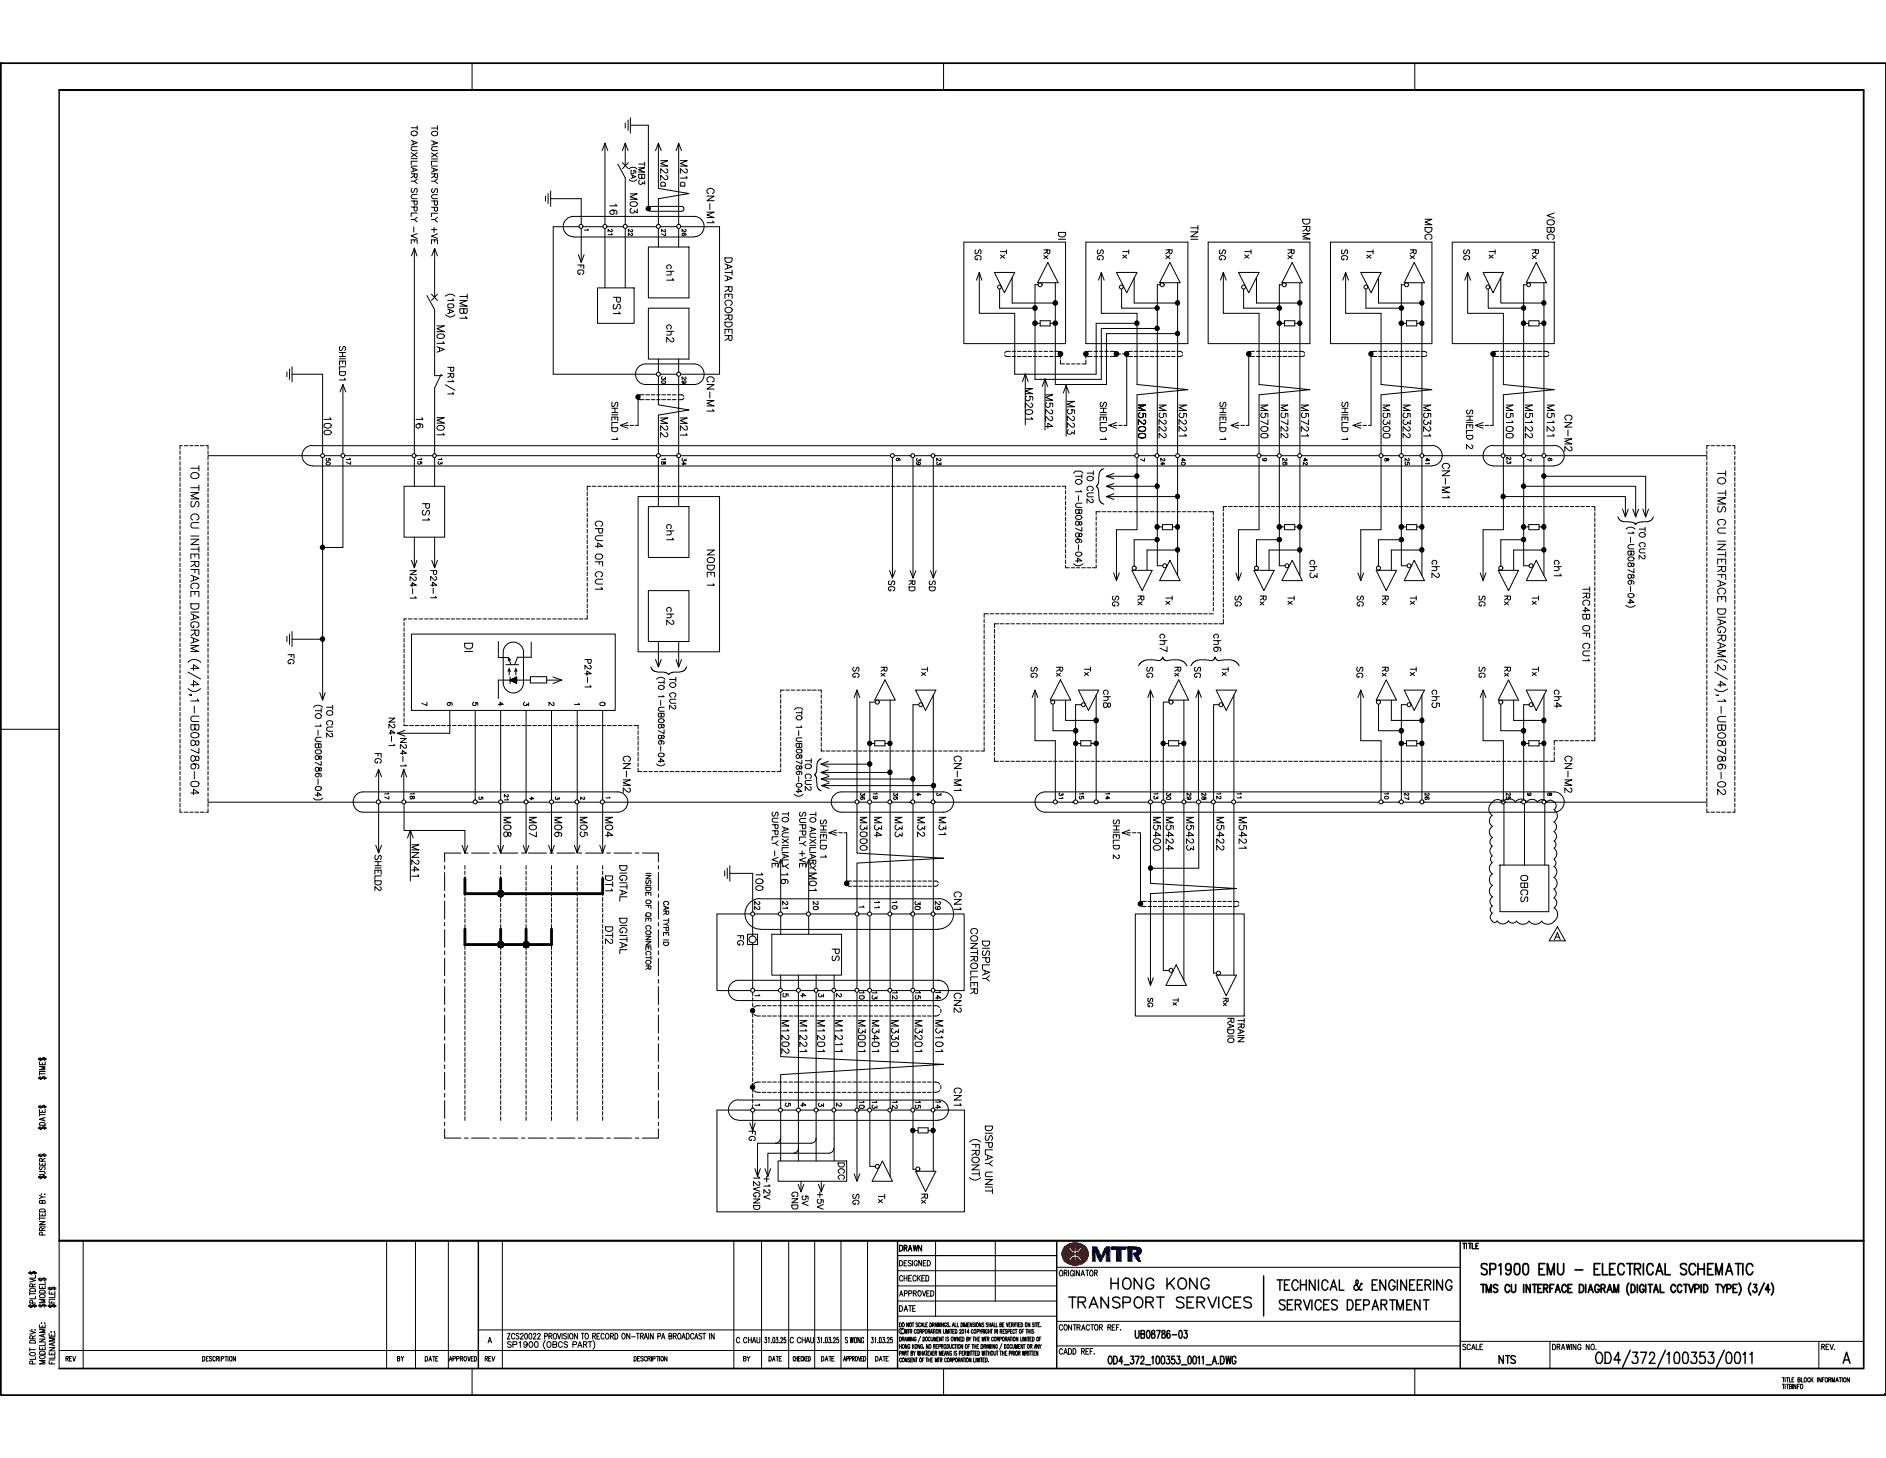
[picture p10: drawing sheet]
<svg xmlns="http://www.w3.org/2000/svg" width="279mm" height="216mm" viewBox="0 0 279 216" stroke-linecap="round" stroke-linejoin="round" font-family="sans-serif">
<defs><g id="words">
<text font-size="18.9" x="173.6" y="200.3" transform="rotate(90 173.6 200.3)">;</text>
<text font-size="12.7" x="120.5" y="112" transform="rotate(90 120.5 112)">L</text>
<text font-size="11.3" x="168" y="196.8" transform="rotate(90 168 196.8)">i</text>
<text font-size="9.6" x="225.5" y="186.7" transform="rotate(90 225.5 186.7)">!i</text>
<text font-size="9.4" x="254" y="186.9" transform="rotate(90 254 186.9)">~w</text>
<g font-size="7.8">
<text x="163.2" y="36.8" transform="rotate(90 163.2 36.8)">:: d</text>
<text x="182.1" y="36.9" transform="rotate(90 182.1 36.9)">&quot;d</text>
<text x="220.4" y="40.2" transform="rotate(90 220.4 40.2)">d</text>
<text x="171.1" y="97" transform="rotate(90 171.1 97)">{··~</text>
</g>
<g font-size="7.5">
<text x="202.8" y="36.8" transform="rotate(90 202.8 36.8)">,</text>
<text x="202.8" y="40.6" transform="rotate(90 202.8 40.6)">d</text>
</g>
<text font-size="7.5" fill="#960000" x="161.7" y="184.6" transform="rotate(90 161.7 184.6)">~</text>
<text font-size="7.2" x="236.2" y="186.9" transform="rotate(90 236.2 186.9)">~;</text>
<g font-size="7">
<text x="42.5" y="54" transform="rotate(90 42.5 54)">1</text>
<text x="42.5" y="93.3" transform="rotate(90 42.5 93.3)">1~</text>
</g>
<text font-size="6.9" x="164" y="200.7" transform="rotate(90 164 200.7)">~</text>
<text font-size="6.8" x="163.2" y="47.4" transform="rotate(90 163.2 47.4)">ilk</text>
<text font-size="6.2" x="163.3" y="69.2" transform="rotate(90 163.3 69.2)">11 !</text>
<g font-size="6">
<text x="120.5" y="102" transform="rotate(90 120.5 102)">r-;;:-;~::~</text>
<text x="120.5" y="111" transform="rotate(90 120.5 111)">:</text>
</g>
<text font-size="5.8" x="269.2" y="203.8" transform="rotate(90 269.2 203.8)">I</text>
<text font-size="5.5" x="109.1" y="128" transform="rotate(90 109.1 128)">l</text>
<text font-size="5.4" fill="#960000" x="157.2" y="183.9" transform="rotate(90 157.2 183.9)">0</text>
<g font-size="5">
<text x="155.1" y="98.6" transform="rotate(90 155.1 98.6)">••&lt;t=J+</text>
<text x="204.4" y="98.7" transform="rotate(90 204.4 98.7)">..&lt;t=J</text>
<text x="222.4" y="98.6" transform="rotate(90 222.4 98.6)">.,&lt;t=J</text>
<text x="155.1" y="117.9" transform="rotate(90 155.1 117.9)">·</text>
<text x="158" y="196" transform="rotate(90 158 196)">•</text>
<text x="228.9" y="198.9" transform="rotate(90 228.9 198.9)">•</text>
</g>
<text font-size="5" fill="#960000" x="155.7" y="188" transform="rotate(90 155.7 188)">•</text>
<text font-size="4.8" x="28.3" y="118.6" transform="rotate(90 28.3 118.6)">~1</text>
<text font-size="4.7" x="185.7" y="79.6" transform="rotate(90 185.7 79.6)">L=i&gt;••</text>
<text font-size="4.6" x="248.1" y="186.9" transform="rotate(90 248.1 186.9)">~~</text>
<text font-size="4.5" x="264.3" y="203.8" transform="rotate(90 264.3 203.8)">;1</text>
<g font-size="4.3">
<text x="240.9" y="186.9" transform="rotate(90 240.9 186.9)">~I</text>
<text x="3.7" y="195.8" transform="rotate(90 3.7 195.8)">&quot;&quot;&quot;&quot;&quot;&quot;</text>
</g>
<g font-size="4.1">
<text x="204.4" y="109.5" transform="rotate(90 204.4 109.5)">,L,</text>
<text x="252.3" y="200" transform="rotate(90 252.3 200)">.,.,</text>
</g>
<text font-size="3.9" x="168.7" y="79.5" transform="rotate(90 168.7 79.5)">l_-=:f&gt;.,</text>
<text font-size="3.8" x="219.3" y="189.9" transform="rotate(90 219.3 189.9)">I!!</text>
<g font-size="3.7">
<text x="129.3" y="98.7" transform="rotate(90 129.3 98.7)">··&lt;-1&quot;</text>
<text x="135" y="98.8" transform="rotate(90 135 98.8)">&quot; H'</text>
<text x="159.3" y="98.8" transform="rotate(90 159.3 98.8)">&quot; H' l</text>
<text x="208.4" y="102" transform="rotate(90 208.4 102)">H' I</text>
<text x="129.4" y="109.6" transform="rotate(90 129.4 109.6)">a:</text>
</g>
<g font-size="3.6">
<text x="229.8" y="136.1" transform="rotate(90 229.8 136.1)">l&lt;iil</text>
<text x="173.4" y="189.1" transform="rotate(90 173.4 189.1)">~~</text>
<text x="243.9" y="186.9" transform="rotate(90 243.9 186.9)">~~</text>
</g>
<g font-size="3.5">
<text x="147.5" y="37" transform="rotate(90 147.5 37)">&quot; ~,</text>
<text x="147.5" y="50.9" transform="rotate(90 147.5 50.9)">ii-</text>
<text x="173.2" y="142" transform="rotate(90 173.2 142)">5J</text>
<text x="222.8" y="186.9" transform="rotate(90 222.8 186.9)">~a</text>
</g>
<g font-size="3.4">
<text x="153.9" y="47.4" transform="rotate(90 153.9 47.4)">0</text>
<text x="190.3" y="44.6" transform="rotate(90 190.3 44.6)">l</text>
<text x="190.3" y="47.4" transform="rotate(90 190.3 47.4)">0</text>
<text x="226.6" y="44.5" transform="rotate(90 226.6 44.5)">l</text>
<text x="226.6" y="47.4" transform="rotate(90 226.6 47.4)">0</text>
<text x="190.3" y="77.6" transform="rotate(90 190.3 77.6)">0 l</text>
<text x="159.3" y="109.6" transform="rotate(90 159.3 109.6)">0</text>
</g>
<g font-size="3.3">
<text x="150.5" y="45.4" transform="rotate(90 150.5 45.4)">I</text>
<text x="208.1" y="44.7" transform="rotate(90 208.1 44.7)">I</text>
<text x="150.5" y="51.9" transform="rotate(90 150.5 51.9)">&quot;</text>
<text x="226.4" y="106.3" transform="rotate(90 226.4 106.3)">l</text>
<text x="226.4" y="109.6" transform="rotate(90 226.4 109.6)">O</text>
<text x="137" y="147.3" transform="rotate(90 137 147.3)">'</text>
</g>
<g font-size="3.2">
<text x="186.4" y="47.4" transform="rotate(90 186.4 47.4)">- --- ~II</text>
<text x="222.7" y="47.6" transform="rotate(90 222.7 47.6)">- -~II</text>
<text x="179.8" y="143.6" transform="rotate(90 179.8 143.6)">V&quot;'</text>
<text x="219.3" y="186.9" transform="rotate(90 219.3 186.9)">~</text>
</g>
<g font-size="3.1">
<text x="208.1" y="36.9" transform="rotate(90 208.1 36.9)">••&lt;J,</text>
<text x="134.9" y="137.8" transform="rotate(90 134.9 137.8)">---+=</text>
<text x="134.9" y="154.1" transform="rotate(90 134.9 154.1)">~-+++</text>
<text x="134.9" y="172.7" transform="rotate(90 134.9 172.7)">D&quot;&quot;'</text>
<text x="158.2" y="188" transform="rotate(90 158.2 188)">~</text>
<text x="158.2" y="191.9" transform="rotate(90 158.2 191.9)">~</text>
<text x="161.1" y="191.9" transform="rotate(90 161.1 191.9)">&lt;</text>
</g>
<g font-size="3">
<text x="147.5" y="93.1" transform="rotate(90 147.5 93.1)">________________________J</text>
<text x="130.9" y="117.9" transform="rotate(90 130.9 117.9)">'</text>
<text x="178.8" y="117.8" transform="rotate(90 178.8 117.8)">'</text>
<text x="166.2" y="122.8" transform="rotate(90 166.2 122.8)">0</text>
<text x="216.7" y="199" transform="rotate(90 216.7 199)">~</text>
</g>
<g font-size="2.8">
<text x="172" y="36.9" transform="rotate(90 172 36.9)">••&lt;.k I</text>
<text x="150.5" y="55.3" transform="rotate(90 150.5 55.3)">k-==-</text>
<text x="172.1" y="75.6" transform="rotate(90 172.1 75.6)">! 0</text>
<text x="172.1" y="81.3" transform="rotate(90 172.1 81.3)">I</text>
<text x="172.1" y="82.9" transform="rotate(90 172.1 82.9)">N</text>
<text x="172.1" y="88.2" transform="rotate(90 172.1 88.2)">T,</text>
<text x="117.8" y="147" transform="rotate(90 117.8 147)">'</text>
<text x="117.8" y="148.8" transform="rotate(90 117.8 148.8)">'</text>
<text x="120.3" y="147" transform="rotate(90 120.3 147)">'</text>
<text x="120.3" y="148.8" transform="rotate(90 120.3 148.8)">'</text>
<text x="127.1" y="148.8" transform="rotate(90 127.1 148.8)">:</text>
<text x="132.7" y="147.3" transform="rotate(90 132.7 147.3)">,</text>
<text x="132.7" y="148.8" transform="rotate(90 132.7 148.8)">,</text>
<text x="119.6" y="158.1" transform="rotate(90 119.6 158.1)">~</text>
<text x="119.6" y="163.2" transform="rotate(90 119.6 163.2)">:</text>
<text x="119.6" y="171.1" transform="rotate(90 119.6 171.1)">n:5v</text>
<text x="258.7" y="186.9" transform="rotate(90 258.7 186.9)">u</text>
<text x="235.6" y="199" transform="rotate(90 235.6 199)">~o</text>
<text x="272.6" y="200.1" transform="rotate(90 272.6 200.1)">&lt;</text>
</g>
<g font-size="2.7">
<text x="190.3" y="82.5" transform="rotate(90 190.3 82.5)">_fJ</text>
<text x="189.1" y="189.3" transform="rotate(90 189.1 189.3)">!:!:!tl-l</text>
</g>
<g font-size="2.6">
<text x="208.1" y="47.4" transform="rotate(90 208.1 47.4)">Q</text>
<text x="49.9" y="67.8" transform="rotate(90 49.9 67.8)">&quot;</text>
<text x="123.4" y="147" transform="rotate(90 123.4 147)">'</text>
<text x="123.4" y="148.8" transform="rotate(90 123.4 148.8)">:</text>
<text x="162.9" y="191.9" transform="rotate(90 162.9 191.9)">z</text>
<text x="167.8" y="189.1" transform="rotate(90 167.8 189.1)">zo</text>
<text x="176.6" y="189.1" transform="rotate(90 176.6 189.1)">zc:::</text>
<text x="156.8" y="199.6" transform="rotate(90 156.8 199.6)">~</text>
<text x="256.8" y="200" transform="rotate(90 256.8 200)">0</text>
</g>
<g font-size="2.5">
<text x="153.9" y="36.9" transform="rotate(90 153.9 36.9)">•• &lt;J,</text>
<text x="190.3" y="36.9" transform="rotate(90 190.3 36.9)">R,&lt;J,</text>
<text x="226.6" y="36.9" transform="rotate(90 226.6 36.9)">R,&lt;J,</text>
<text x="153.9" y="44.6" transform="rotate(90 153.9 44.6)">]</text>
<text x="173.1" y="109.6" transform="rotate(90 173.1 109.6)">Q</text>
<text x="208.4" y="109.6" transform="rotate(90 208.4 109.6)">Q</text>
<text x="216.7" y="184.1" transform="rotate(90 216.7 184.1)">~</text>
<text x="164.6" y="189.1" transform="rotate(90 164.6 189.1)">:r:</text>
<text x="194.7" y="189.4" transform="rotate(90 194.7 189.4)">-u</text>
<text x="195.8" y="189.4" transform="rotate(90 195.8 189.4)">uw</text>
<text x="205.9" y="189.4" transform="rotate(90 205.9 189.4)">~</text>
<text x="260.4" y="189.8" transform="rotate(90 260.4 189.8)">~</text>
</g>
<g font-size="2.4">
<text x="203" y="192.4" transform="rotate(90 203 192.4)">&lt;</text>
<text x="209.6" y="192.4" transform="rotate(90 209.6 192.4)">z</text>
<text x="223.3" y="200.6" transform="rotate(90 223.3 200.6)">,a</text>
</g>
<g font-size="2.3">
<text x="156.6" y="51.4" transform="rotate(90 156.6 51.4)">-</text>
<text x="204.6" y="50.1" transform="rotate(90 204.6 50.1)">+.,-~/</text>
<text x="164.4" y="62.4" transform="rotate(90 164.4 62.4)">,!,</text>
<text x="200.7" y="62.4" transform="rotate(90 200.7 62.4)">,!,</text>
<text x="219" y="62.4" transform="rotate(90 219 62.4)">,!,</text>
<text x="182.6" y="191.9" transform="rotate(90 182.6 191.9)">w</text>
</g>
<g font-size="2.2">
<text x="191.4" y="189.4" transform="rotate(90 191.4 189.4)">oo::</text>
<text x="212.7" y="189.4" transform="rotate(90 212.7 189.4)">z</text>
<text x="157.2" y="196" transform="rotate(90 157.2 196)">§</text>
</g>
<g font-size="2.1">
<text x="109.1" y="138.3" transform="rotate(90 109.1 138.3)">~</text>
<text x="233.5" y="187.9" transform="rotate(90 233.5 187.9)">I</text>
<text x="246.9" y="200.1" transform="rotate(90 246.9 200.1)">~</text>
</g>
<g font-size="2">
<text x="226.4" y="102.1" transform="rotate(90 226.4 102.1)">~</text>
<text x="182.1" y="133.4" transform="rotate(90 182.1 133.4)">&quot;</text>
<text x="164" y="196.1" transform="rotate(90 164 196.1)">~</text>
<text x="221.9" y="200.6" transform="rotate(90 221.9 200.6)">z</text>
<text x="269.8" y="199" transform="rotate(90 269.8 199)">~</text>
</g>
<g font-size="1.9">
<text x="180.9" y="74.9" transform="rotate(90 180.9 74.9)">'---------------------,</text>
<text x="128.5" y="130.4" transform="rotate(90 128.5 130.4)">,'</text>
<text x="128.5" y="145.3" transform="rotate(90 128.5 145.3)">--==++~</text>
<text x="128.5" y="161.5" transform="rotate(90 128.5 161.5)">-</text>
<text x="128.5" y="171.9" transform="rotate(90 128.5 171.9)">N</text>
<text x="171.2" y="191.9" transform="rotate(90 171.2 191.9)">I-</text>
<text x="199.9" y="189.4" transform="rotate(90 199.9 189.4)">Jd~</text>
<text x="205.9" y="192.4" transform="rotate(90 205.9 192.4)">j!</text>
</g>
<text font-size="1.8" x="161.5" y="196.1" transform="rotate(90 161.5 196.1)">~</text>
<g font-size="1.7">
<text x="28.3" y="68.9" transform="rotate(90 28.3 68.9)">TO TMS CU INTERFACE DIAGRAM (4/4),1- UB08786- 04</text>
<text x="254.4" y="69.7" transform="rotate(90 254.4 69.7)">TO TMS CU INTERFACE DIAGRAM(2/4),1- UB0878</text>
<text x="254.4" y="113.1" transform="rotate(90 254.4 113.1)">6- 02</text>
<text x="141.2" y="161" transform="rotate(90 141.2 161)">CN1</text>
<text x="5.6" y="163.5" transform="rotate(90 5.6 163.5)">lllVOS</text>
<text x="193.4" y="189.4" transform="rotate(90 193.4 189.4)">Z5</text>
<text x="233.5" y="190" transform="rotate(90 233.5 190)">z:i</text>
</g>
<g font-size="1.6">
<text x="176.4" y="33.3" transform="rotate(90 176.4 33.3)">TNI</text>
<text x="192.9" y="32.4" transform="rotate(90 192.9 32.4)">ORM</text>
<text x="211.1" y="32.4" transform="rotate(90 211.1 32.4)">MDC</text>
<text x="229.2" y="31.5" transform="rotate(90 229.2 31.5)">VOBC</text>
<text x="107.4" y="38.1" transform="rotate(90 107.4 38.1)">DATA RECORDER</text>
<text x="171.7" y="59.9" transform="rotate(90 171.7 59.9)">M5222</text>
<text x="186.4" y="59.9" transform="rotate(90 186.4 59.9)">M5700</text>
<text x="189.8" y="59.9" transform="rotate(90 189.8 59.9)">M5722</text>
<text x="192.8" y="59.9" transform="rotate(90 192.8 59.9)">M&quot;i7?1</text>
<text x="204.6" y="59.9" transform="rotate(90 204.6 59.9)">MSJOO</text>
<text x="207.7" y="59.9" transform="rotate(90 207.7 59.9)">M5322</text>
<text x="222.7" y="59.9" transform="rotate(90 222.7 59.9)">M5100</text>
<text x="226" y="59.9" transform="rotate(90 226 59.9)">M5</text>
<text x="229.1" y="59.9" transform="rotate(90 229.1 59.9)">M5</text>
<text x="226" y="62.3" transform="rotate(90 226 62.3)">122</text>
<text x="229.1" y="62.3" transform="rotate(90 229.1 62.3)">121</text>
<text x="231.7" y="61.4" transform="rotate(90 231.7 61.4)">CN - M;;,</text>
<text x="186.4" y="67.8" transform="rotate(90 186.4 67.8)">•</text>
<text x="207.7" y="67.8" transform="rotate(90 207.7 67.8)">'</text>
<text x="222.7" y="67.6" transform="rotate(90 222.7 67.6)">&quot;</text>
<text x="194" y="82.9" transform="rotate(90 194 82.9)">ch3</text>
<text x="212.1" y="82.9" transform="rotate(90 212.1 82.9)">ch2</text>
<text x="230.2" y="82.9" transform="rotate(90 230.2 82.9)">ch1</text>
<text x="190.3" y="88.2" transform="rotate(90 190.3 88.2)">T,</text>
<text x="171.7" y="93.8" transform="rotate(90 171.7 93.8)">ch7</text>
<text x="179.4" y="93.8" transform="rotate(90 179.4 93.8)">ch6{&quot;</text>
<text x="163.4" y="102.1" transform="rotate(90 163.4 102.1)">ch8</text>
<text x="212.1" y="102.1" transform="rotate(90 212.1 102.1)">chS</text>
<text x="230.2" y="102.1" transform="rotate(90 230.2 102.1)">ch4</text>
<text x="141" y="111.1" transform="rotate(90 141 111.1)">I CN- M1</text>
<text x="229.8" y="109.6" transform="rotate(90 229.8 109.6)">l_~ N- M2</text>
<text x="129.5" y="121" transform="rotate(90 129.5 121)">MJ4</text>
<text x="132.5" y="121" transform="rotate(90 132.5 121)">MJJ</text>
<text x="135.8" y="121" transform="rotate(90 135.8 121)">MJ2</text>
<text x="139" y="121" transform="rotate(90 139 121)">MJ1</text>
<text x="170.8" y="121" transform="rotate(90 170.8 121)">M5400</text>
<text x="172.6" y="121" transform="rotate(90 172.6 121)">M5424</text>
<text x="175.7" y="121" transform="rotate(90 175.7 121)">M5423</text>
<text x="180.2" y="121" transform="rotate(90 180.2 121)">M5422</text>
<text x="183.5" y="121" transform="rotate(90 183.5 121)">M5421</text>
<text x="141.1" y="132" transform="rotate(90 141.1 132)">CN)~</text>
<text x="224.8" y="129.5" transform="rotate(90 224.8 129.5)">OBCS</text>
<text x="143.7" y="137.4" transform="rotate(90 143.7 137.4)">CONTROLLER</text>
<text x="145.5" y="139.2" transform="rotate(90 145.5 139.2)">DISPLAY</text>
<text x="111.3" y="147.2" transform="rotate(90 111.3 147.2)">,</text>
<text x="138.6" y="149.3" transform="rotate(90 138.6 149.3)">- M3101</text>
<text x="141.1" y="147" transform="rotate(90 141.1 147)">CN2</text>
<text x="123.9" y="150.3" transform="rotate(90 123.9 150.3)">:M1?11</text>
<text x="135.6" y="150.3" transform="rotate(90 135.6 150.3)">!M320</text>
<text x="135.6" y="155.4" transform="rotate(90 135.6 155.4)">1</text>
<text x="145.9" y="166.7" transform="rotate(90 145.9 166.7)">DISPLAY UNIT</text>
<text x="143.9" y="168.6" transform="rotate(90 143.9 168.6)">(FRONT)</text>
<text x="181.3" y="191.9" transform="rotate(90 181.3 191.9)">(.)</text>
</g>
<g font-size="1.5">
<text x="220.4" y="37" transform="rotate(90 220.4 37)">T,</text>
<text x="234.4" y="86.9" transform="rotate(90 234.4 86.9)">TRC4B OF CU 1</text>
<text x="208.4" y="98.7" transform="rotate(90 208.4 98.7)">T,</text>
<text x="226.4" y="98.7" transform="rotate(90 226.4 98.7)">T,</text>
<text x="152.7" y="112.6" transform="rotate(90 152.7 112.6)">!</text>
<text x="118.6" y="150.3" transform="rotate(90 118.6 150.3)">: M12?1</text>
<text x="121.2" y="150.3" transform="rotate(90 121.2 150.3)">: M120</text>
<text x="121.2" y="155.4" transform="rotate(90 121.2 155.4)">1</text>
<text x="129.2" y="150.3" transform="rotate(90 129.2 150.3)">! M3401</text>
<text x="111.6" y="165.7" transform="rotate(90 111.6 165.7)">~GL--~·12VGND</text>
<text x="203" y="189.4" transform="rotate(90 203 189.4)">uJ</text>
<text x="208.5" y="189.4" transform="rotate(90 208.5 189.4)">uJ</text>
<text x="209.6" y="189.4" transform="rotate(90 209.6 189.4)">uJ</text>
<text x="208.5" y="192.3" transform="rotate(90 208.5 192.3)">uJ</text>
<text x="231.3" y="199.1" transform="rotate(90 231.3 199.1)">~</text>
</g>
<g font-size="1.4">
<text x="180.5" y="36.9" transform="rotate(90 180.5 36.9)">SG</text>
<text x="198.6" y="36.9" transform="rotate(90 198.6 36.9)">SG</text>
<text x="216.7" y="36.9" transform="rotate(90 216.7 36.9)">SG</text>
<text x="50.2" y="51.2" transform="rotate(90 50.2 51.2)">SHIELD1-&lt;-</text>
<text x="192.1" y="52" transform="rotate(90 192.1 52)">&quot;</text>
<text x="228.3" y="52" transform="rotate(90 228.3 52)">&quot;</text>
<text x="168.3" y="59.9" transform="rotate(90 168.3 59.9)">M</text>
<text x="217.2" y="60.6" transform="rotate(90 217.2 60.6)">SHIELD 2</text>
<text x="157.5" y="71.9" transform="rotate(90 157.5 71.9)">r--------------J</text>
<text x="159.3" y="69.7" transform="rotate(90 159.3 69.7)">(TO 1- UB08786- 04)!</text>
<text x="241.1" y="78" transform="rotate(90 241.1 78)">( 1- UB08786- 04)</text>
<text x="164.7" y="88.2" transform="rotate(90 164.7 88.2)">SG</text>
<text x="169.8" y="98.7" transform="rotate(90 169.8 98.7)">SG</text>
<text x="176.9" y="98.7" transform="rotate(90 176.9 98.7)">SG</text>
<text x="201" y="98.7" transform="rotate(90 201 98.7)">SG</text>
<text x="47.2" y="106.7" transform="rotate(90 47.2 106.7)">c,u!UB06766- 04)</text>
<text x="118.1" y="111.7" transform="rotate(90 118.1 111.7)">8786_04)</text>
<text x="120.5" y="117.9" transform="rotate(90 120.5 117.9)">. VT:~~;:o, ..~,</text>
<text x="114.4" y="120.2" transform="rotate(90 114.4 120.2)">SUPPLY - VE</text>
<text x="115.9" y="120.2" transform="rotate(90 115.9 120.2)">TO AUXILIAI</text>
<text x="118.4" y="120.2" transform="rotate(90 118.4 120.2)">SUPPLY +VE</text>
<text x="115.9" y="133.4" transform="rotate(90 115.9 133.4)">21</text>
<text x="120.5" y="133.4" transform="rotate(90 120.5 133.4)">'~</text>
<text x="127.2" y="150.3" transform="rotate(90 127.2 150.3)">: M.100</text>
<text x="127.2" y="155.3" transform="rotate(90 127.2 155.3)">1</text>
<text x="5.7" y="170.8" transform="rotate(90 5.7 170.8)">S!l3Sf'IS</text>
<text x="5.7" y="176.7" transform="rotate(90 5.7 176.7)">:.i.&amp;OlUl!ld</text>
<text x="113.2" y="175.4" transform="rotate(90 113.2 175.4)">12v</text>
<text x="117.4" y="176.4" transform="rotate(90 117.4 176.4)">GND</text>
<text x="126.2" y="176.8" transform="rotate(90 126.2 176.8)">SG</text>
<text x="4.2" y="196.7" transform="rotate(90 4.2 196.7)">~l01d</text>
<text x="7.2" y="197.1" transform="rotate(90 7.2 197.1)">:JIIYNJ'IJ</text>
</g>
<g font-size="1.3">
<text x="144.4" y="36.9" transform="rotate(90 144.4 36.9)">SG</text>
<text x="162.9" y="59.5" transform="rotate(90 162.9 59.5)">SHIELD 1</text>
<text x="180.7" y="59.5" transform="rotate(90 180.7 59.5)">SHIELD 1</text>
<text x="198.7" y="59.5" transform="rotate(90 198.7 59.5)">SHIELD 1</text>
<text x="242.6" y="78.1" transform="rotate(90 242.6 78.1)">TO CU2</text>
<text x="182.9" y="88.2" transform="rotate(90 182.9 88.2)">SG</text>
<text x="200.9" y="88.2" transform="rotate(90 200.9 88.2)">SG</text>
<text x="219" y="88.2" transform="rotate(90 219 88.2)">SG</text>
<text x="152.7" y="98.7" transform="rotate(90 152.7 98.7)">SG</text>
<text x="219" y="98.7" transform="rotate(90 219 98.7)">SG</text>
<text x="164.8" y="121.3" transform="rotate(90 164.8 121.3)">SHIELD 2</text>
<text x="173.2" y="147.8" transform="rotate(90 173.2 147.8)">T,</text>
<text x="181.8" y="150.7" transform="rotate(90 181.8 150.7)">RADIO</text>
<text x="183.3" y="150.7" transform="rotate(90 183.3 150.7)">TRAIN</text>
<text x="118.8" y="163.2" transform="rotate(90 118.8 163.2)">4</text>
<text x="118.8" y="177" transform="rotate(90 118.8 177)">5V</text>
<text x="160.1" y="196.1" transform="rotate(90 160.1 196.1)">~</text>
</g>
<g font-size="1.2">
<text x="116" y="147.1" transform="rotate(90 116 147.1)">5</text>
<text x="116" y="148.8" transform="rotate(90 116 148.8)">:</text>
</g>
<g font-size="1.1">
<text x="115.9" y="127.9" transform="rotate(90 115.9 127.9)">Y</text>
<text x="115.9" y="129.5" transform="rotate(90 115.9 129.5)">I h</text>
<text x="132.4" y="130.3" transform="rotate(90 132.4 130.3)">II</text>
<text x="132.4" y="133.4" transform="rotate(90 132.4 133.4)">10</text>
<text x="169.9" y="147.7" transform="rotate(90 169.9 147.7)">SC</text>
</g>
<g font-size="1">
<text x="162" y="69.3" transform="rotate(90 162 69.3)">~ L---------~</text>
<text x="111.3" y="148.8" transform="rotate(90 111.3 148.8)">W---------~-</text>
<text x="111.3" y="163.4" transform="rotate(90 111.3 163.4)">1</text>
</g>
</g></defs>
<g fill="none" stroke="#000" stroke-width=".15">
<path d="M8.8 13.3h267.3v170.4h-267.3zM60.9 18.9h.9M61 19.5a.42 .42 0 0 1 .6-.1 .42 .42 0 0 1 .1 .6 .42 .42 0 0 1-.6 .1 .42 .42 0 0 1-.1-.6zM61.8 18.6v.6M63.9 19h.9M64.1 19.5a.41 .41 0 0 1 .6 0 .41 .41 0 0 1 0 .6 .41 .41 0 0 1-.6-.1l-.2-.1v-.2zM64.8 18.6v.7M69.9 9.4v3.9M92.6 18.2v.8M93 17.8v1.5M93.4 18.5h2.7v12.4M93.4 17.4v2.3"/>
<path d="M139.8 9.4v3.9M209.6 9.4v3.9M60.9 24.6h.9M60.9 22.6l.9 .6M60.9 23.5h.9M60.9 29.8h.9l-.1 .5h-.3l-.1-.5M60.9 30.6h.9l-.1 .6h-.3l-.1-.6M60.9 20.8l.9 .3-.9 .4M60.9 24.8l.9 .3-.9 .4M60.9 25.7h.9v.5l-.2 .1-.2-.1v-.5M60.9 36.1v-.6h.9v.6M61 37.9l.4-1.2 .4 1.2"/>
<path d="M61 27.9l-.1 .2 .1 .4 .3-.1 .3-.5 .2 .2-.1 .4M61.2 21v.4M61.2 24.9v.5M61.3 33.6v.8M61.4 36.7v30.5M61.4 26.8l.4 .4M61.4 32.5l.4 .4M61.4 26l-.5 .3M61.4 35.5v.4M61.8 21.7h-.6l-.3 .3 .1 .3h.8M61.8 23.9h-.9v.5M61.8 26.5l-.4 .3h-.5"/>
<path d="M61.8 28.8h-.6l-.3 .2 .1 .4h.8M61.8 31.5h-.9v.5M61.8 32.2l-.4 .3h-.5M61.8 34.6l-.9 .3 .9 .4M61.8 22.6l-.9 .6M63.9 20.8l.9 .4-.9 .3M63.9 24.8l.9 .3-.9 .4M63.9 25.7h.9v.5l-.2 .1-.2-.1v-.5M63.9 29.8h.9v.5l-.2 .1-.2-.1-.1-.5M63.9 30.7h.9v.5l-.2 .1-.2-.1-.1-.5M63.9 36.1v-.6h.9v.6M63.9 34h.8"/>
<path d="M63.9 22.6l.9 .6M63.9 23.5h.9M63.9 24.6h.9M64 37.9l.4-1.1 .4 1.1M64.1 27.9l-.1 .1a.33 .33 0 0 0 .1 .5l.2-.1 .2-.5 .3 .1-.1 .5M64.3 21v.4M64.3 25v.4M64.3 33.7v.7M64.4 36.8v7.2M64.4 35.5v.4M64.4 26l-.5 .3M64.4 26.8l.4 .4"/>
<path d="M64.4 32.5l.4 .4M64.8 28.8h-.6l-.3 .3 .3 .3h.6M64.8 21.7h-.6l-.3 .3 .2 .3h.7M64.8 23.9h-.9v.5M64.8 26.5l-.4 .3h-.5M64.8 31.6h-.9v.5M64.8 32.2l-.4 .3h-.5M64.8 34.6l-.9 .4 .9 .3M64.8 22.6l-.9 .6M80.8 29v.8M81.2 28.7v1.5M81.6 28.3v2.3"/>
<path d="M81.6 29.4h4.5v3.8M85 35.1h17.8M85.6 39.2h.9v.6M85.7 37.7l.4 1.2 .4-1.2M85.8 33.6h-3.8v21.8h15.3M86.1 39.2v.4M86.1 33.9v5M86.4 33.6h2.9M87 34l.2 .1h-.6M89.2 22.3l.4-1.1 .4 1.1M89.6 21.2v12M89.6 33.9v8.7"/>
<path d="M90 33.6h2.3M90.6 34l.1 .1-.1 .2-.5-.3v.3M90.6 34.6l.1 .2h-.6M90.7 31.1a.32 .32 0 0 1 .3 .5 .32 .32 0 0 1-.5 .1 .32 .32 0 0 1 0-.5 .72 .72 0 0 1 .9 .2v.3h-.2M91.2 30.2l.2 .3h-1.1M91.5 24.3l1.1 2v6.9M92.2 22.3l.4-1.1 .4 1.1M92.2 24.1l.9 .9M92.6 21.2v3.3M92.6 33.9v8.7M93 33.6h4.3M93.1 24.1l-.9 .9"/>
<path d="M93.2 25a.72 .72 0 0 1 1.1 0M93.2 26.6a.72 .72 0 0 0 1.1 0M93.3 28.7h1.1l-1.1 .4 1.1 .4h-1.1M93.4 30l.4-.1a.4 .4 0 0 1 .6 .4 .61 .61 0 0 1-1.1 0zM93.5 25.9l.7 .3-.7 .2M93.6 34l.1 .1-.1 .2-.5-.3v.3M93.6 34.5a.16 .16 0 0 1 .1 .3 .16 .16 0 0 1-.2 0l-.4-.3v.4M93.6 30.9a.36 .36 0 0 0-.3 .4 .36 .36 0 0 0 .4 .3 .36 .36 0 0 0 .3-.4l.4 .3v-.6M93.6 25.2a.26 .26 0 0 0-.1 .4 .26 .26 0 0 0 .3 .1 .26 .26 0 0 0 .1-.4v-.1l.3 .1v.4M93.7 26v.3M94.6 24.8h.9l-.9 .3 .9 .4h-.9M94.6 24.3h.9"/>
<path d="M94.8 26.7a.3 .3 0 0 0-.1 .5 .3 .3 0 0 0 .5-.2l.3 .3v-.5M95.1 25.8v.6l.1 .1 .3-.1v-.6h-.9l.1 .6 .2 .1 .2-.3M95.5 24v.6M96.1 36.6h6v7.5h-6zM96.1 30.7l.2-.1h4.7a.36 .36 0 0 1 .3 .3 .36 .36 0 0 1-.3 .4h-4.6a.42 .42 0 0 1-.3-.6zM97.1 22.3l.4-1.1 .5 1.1M97.5 21.2v6.7l4.6 .8-4.6 .7v3.8M97.5 33.9v2.7M97.8 33.6h2.5M97.9 27.6h.7M97.9 23.8h1l-1 .4 1 .4h-1M98 27.6a.34 .34 0 0 1 0-.5 .34 .34 0 0 1 .5 0 .34 .34 0 0 1-.1 .5"/>
<path d="M98.5 34h.1l-.1 .3-.5-.3v.3M98.6 34.5v.4l-.6-.3M98.7 25l.2 .2-.1 .4h-.3l-.6-.6v.7M98.7 26l.2 .2-.1 .4h-.3l-.6-.6v.7M98.9 39.8l-.1-.1a.34 .34 0 0 1 .1-.4 .34 .34 0 0 1 .5 0 .34 .34 0 0 1-.1 .5M100.2 22.3l.3-1.1 .5 1.1M100.5 21.2v12M100.5 33.9v2.7M100.8 27.6h.7M100.8 23.8h1l-1 .4 1 .4h-1M100.9 33.6h5.7v21.8h-5.7M100.9 27.6a.33 .33 0 0 1 0-.5 .33 .33 0 0 1 .5 0 .33 .33 0 0 1-.1 .5"/>
<path d="M101.2 34.5a.18 .18 0 0 1 .2 .3 .18 .18 0 0 1-.3 .1 .18 .18 0 0 1-.1-.3h.5l.1 .1v.2M101.5 34l.1 .1-.1 .2-.5-.3v.3M101.6 25l.2 .1-.1 .5h-.3l-.6-.6v.7M101.6 26.1l.2 .3h-1M102.8 35.1a1.5 1.5 0 0 0 1.5-1.6 1.5 1.5 0 0 0-1.5-1.5h-17.8a1.5 1.5 0 0 0-1.6 1.5 1.5 1.5 0 0 0 1.6 1.6M104.7 29h1.1l-1.1 .7h1.1M104.7 31.4h1.1l-1.1 .4 1.1 .4h-1.1M105 28.7a.39 .39 0 0 1-.3-.5 .39 .39 0 0 1 .4-.3h.3a.39 .39 0 0 1 .4 .3 .39 .39 0 0 1-.3 .5M105.2 30.1v.9M105.6 32.7l.2 .3h-1.1M142.8 35.9h15.1v15h-15.1zM155.2 38.9l1.6 3h-3.1z"/>
<path d="M156.8 34.4h1.1v.4a.57 .57 0 0 1-.6 .3 .57 .57 0 0 1-.5-.3zM156.8 35.4h1.1M160.9 35.9h15.1v15h-15.1zM179 35.9h15.1v15h-15.1zM197.1 35.9h15v15h-15zM215.1 35.9h15.2v15h-15.2zM47.8 55.4v11.8M50.8 56.9v10.3M63.2 43.8l1.2 2v9.8h1.2M63.9 43.6l.9 .9M64.7 48.3h1.1l-1.1 .4 1.1 .4h-1.1M64.7 51.4l1.1 .3-1.1 .5"/>
<path d="M64.8 43.6l-.9 .9M64.8 49.6l.4-.2a.47 .47 0 0 1 .6 .4 .61 .61 0 0 1-.5 .3 .61 .61 0 0 1-.6-.4zM65.1 51.5v.5M65.4 55.4l-1 2v9.8M65.6 50.6l.2 .2h-1.1M66 43.9a.96 .96 0 0 1 1.4 0M66 46.6a.88 .88 0 0 0 1.4 0M66 57l1.4 .8M66.3 45.8l.9 .3-.9 .3M66.3 45.1l.2-.1h.6l.1 .3a.48 .48 0 0 1-.4 .3 .48 .48 0 0 1-.5-.3zM66.3 54.4h.9l-.1 .5h-.3v-.5M66.3 55.3h.9v.5l-.1 .1-.3-.1v-.5"/>
<path d="M66.6 45.9v.4M66.8 55.6l-.5 .3M67.1 44.2l.1 .3h-.9M67.1 56.3l.1 .2h-.9M67.1 58.1l.1 .2h-.9M68.1 43.9h1.1M68.1 44.5h1.1l-1.1 .4 1.1 .4h-1.1M68.7 45.7v.7h.2h.2l.1-.7h-1.1l.1 .7h.3l.2-.2M69 46.9l.2 .2h-1.1M69.2 43.6v.6M85.9 40.4v.2a.34 .34 0 0 1-.3-.3 .34 .34 0 0 1 .3-.3h.2a.35 .35 0 0 1 .4 .2 .35 .35 0 0 1-.2 .4M88.5 42.6h5.4v5.3h-5.4z"/>
<path d="M90.7 59.6h-.1l.1 .6 .3-.1 .3-.5 .2 .2-.1 .4M90.8 44h1.1l-.1 .7h-.4v-.7M91 45l-.2 .3 .2 .5 .3-.1 .2-.5 .2-.2a.45 .45 0 0 1 0 .8M91.7 46.2l.2 .2h-1.1M94.5 58.8v4.2h-.4M94.6 58.9l.2 .3h.6M95.4 58.5h-.6l-.2 .2M95.6 53.9a1.52 1.52 0 0 0-1.5 1.5 1.52 1.52 0 0 0 1.5 1.5M95.7 53.9h7.1a1.52 1.52 0 0 1 1.5 1.5 1.52 1.52 0 0 1-1.5 1.5h-7.1M95.7 58.5h.5M95.7 59.2h.5M96.1 45.6h6v7.6h-6z"/>
<path d="M96.5 58.5h.5M96.5 59.2h.5M97.3 58.5h.5M97.3 59.2h.5M97.5 55.8v4.1l4.6 .8-4.6 .8v5.7M97.5 53.2v1.9M97.8 55.4h2.5M98 56.5a.32 .32 0 0 1 .4-.2 .32 .32 0 0 1 .2 .4 .32 .32 0 0 1-.4 .1 .32 .32 0 0 1-.2-.3zM98 58.5h.6M98 59.2h.6M98.1 55.8a.22 .22 0 0 0-.1 .3 .22 .22 0 0 0 .3 .1l.1-.2 .2 .2v-.4M98.8 40.2h1"/>
<path d="M98.8 49.1h1M98.8 58.5h.6M98.8 59.2h.6M98.9 48.7a.35 .35 0 0 1 0-.5 .35 .35 0 0 1 .5 0 .35 .35 0 0 1-.1 .5M99.3 40.2l.1 .1a.27 .27 0 0 1-.1 .4h-.5M99.3 49.1l.1 .1a.27 .27 0 0 1-.1 .4h-.5M99.6 50l.2 .2v.3l-.2 .1h-.2l-.6-.6v.7M99.6 58.5h.6M99.6 59.2h.6M99.6 41.2l.2 .3h-1M100.5 58.5h.6l.2 .2M100.5 53.2v1.9"/>
<path d="M100.5 55.8v11.4M101.1 56.4h-.1a.3 .3 0 0 0 .3 .4 .3 .3 0 0 0 .3-.2 .19 .19 0 0 0-.2-.2 .19 .19 0 0 0-.1 .2 .19 .19 0 0 0 .1 .2M101.3 58.9l-.2 .3h-.6M101.5 55.8l.1 .1v.3h-.2l-.4-.4v.4M104.7 56.9h1.1l-1.1 .7h1.1M104.7 59.3h1.1l-1.1 .4 1.1 .4h-1.1M105 56.6a.39 .39 0 0 1-.3-.5 .39 .39 0 0 1 .4-.3h.3a.39 .39 0 0 1 .4 .3 .39 .39 0 0 1-.3 .5M105.2 58v.9M144.7 41.5l.4-1.2 .4 1.2M145.1 40.3v6.1h5.2v9h12.1v-7.5M148.1 42.8v2.8h5.2M149.9 41.1v3.8h6.4"/>
<path d="M150.7 52.8h.6M150.7 52h.6M151.9 55.4v7.5M153.3 42.2v14h9.9v-7.6h8.2M153.9 52.8h.5M153.9 52h.5M154.7 52.8h.5M154.7 52h.5M154.8 56.1l-.4 1.1M154.9 58.5h1.1l-1.1 .3 1.1 .5h-1.1M155.1 59.6a.38 .38 0 0 0-.2 .5 .38 .38 0 0 0 .5 .1 .38 .38 0 0 0 .1-.5h.5v.5M155.2 57.2l-.4-1.1v7.6"/>
<path d="M155.5 52.8h.5M155.5 52h.5M156.3 52.8h.5M156.3 52h.5M156.3 41.9v15h7.6v-7.5h10.6M157.1 53.3v.6h.6M157.1 52.4v.6M157.9 57.1l-.4 1.1M157.9 53.9h.6M158.1 59.4h1.1l-1.1 .5 1.1 .3h-1.1M158.4 58.2l-.5-1.1v7.5M158.7 53.9h.6"/>
<path d="M159.5 53.9h.5M160.9 53.3v.6h-.6M166.2 45.6h5.2M166.9 52.4v10.6h-.4M168 44.9h6.5M168.4 46.4v10.5l7.6 .8-7.6 .8v8.7M170.4 52.8h.5M170.4 52h.5M171.2 52.8h.5M171.2 52h.5M171.4 42.2v25M172 52.8h.5"/>
<path d="M172 52h.5M172.8 52.8h.5M172.8 52h.5M173.6 52.8h.5M173.6 52h.5M174.4 52l.6 .1 .2 .2M174.5 41.9v25.3M174.7 60h1.1l-1.1 .4 1.1 .4h-1.1M175.2 52.5l-.3 .3h-.5M185 52.4v10.6h-.4M185 52.5l.2 .2 .2 .1M185.4 52l-.2 .1-.2 .2"/>
<path d="M186.1 44.9h6.5M186.5 46.4v10.5l7.6 .8-7.6 .8v8.7M189.5 42.2v25M190.1 52.8h.5M190.1 52h.5M190.9 52.8h.5M190.9 52h.5M191.6 52.8h.6M191.6 52h.6M192.6 41.9v25.3M198.9 41.5l.4-1.2 .5 1.2M199.3 40.3v6.1h5.3v10.5l7.5 .8-7.5 .8v8.7"/>
<path d="M203.1 52.4v10.6M203.2 52.5v.2l.2 .1h.6M204 52l-.7 .1-.1 .2M207.4 52.8h.5M207.4 52h.5M207.6 42.2v25M208.2 52.8h.5M208.2 52h.5M209 52.8h.5M209 52h.5M209.8 52.8h.5M209.8 52h.5"/>
<path d="M210.5 52l.7 .1 .2 .2M210.7 41.9v25.3M210.9 60h1.1l-1.1 .4 1.1 .4h-1.1M211.4 52.5l-.3 .3h-.6M217 41.5l.4-1.2 .4 1.2M217.4 40.3v6.1h5.3v10.5l7.6 .8-7.6 .8v8.7M221.2 52.5l.2 .2 .2 .1M221.2 52.4v10.6M221.6 52l-.2 .1-.2 .2M222.3 41.1v3.8h6.4M225.7 42.2v25M226.3 52.8h.5"/>
<path d="M226.3 52h.5M227.1 52.8h.5M227.1 52h.5M227.8 52.8h.6M227.8 52h.6M228.7 41.9v25.3M26.7 66.8v.5M26.7 67.6v.5M26.7 68.4v.5M26.7 69.1v.6M26.7 69.9v.5M26.7 70.7v.5"/>
<path d="M26.7 71.5v.6M26.7 72.3v.5M26.7 73.1v.5M26.7 73.9v.5M26.7 74.7v.5M26.7 75.5v.5M26.7 76.2v.6M26.7 77v.6M26.7 77.9v.5M26.7 78.6v.6M26.7 79.4v.6M27 66h-.3v.5"/>
<path d="M27.3 66h.6M28.1 66h.5M28.9 66h.5M29.7 66h.5M30.5 66h.3v.5M30.8 67.5h16.7M30.8 66.8v.5M30.8 67.6v.5M30.8 68.4v.5M30.8 69.1v.6M30.8 69.9v.5M30.8 70.7v.5"/>
<path d="M30.8 71.5v.6M30.8 72.3v.5M30.8 73.1v.5M30.8 73.9v.5M30.8 74.7v.5M30.8 75.5v.5M30.8 76.2v.6M30.8 77v.6M30.8 77.9v.5M30.8 78.6v.6M30.8 79.4v.6M46.3 69h165.8"/>
<path d="M46.3 66h165.8M46.3 66a1.5 1.5 0 0 0-1.6 1.5 1.5 1.5 0 0 0 1.6 1.5M47.8 67.8v35.9M48 62.8l.5-.1a.45 .45 0 0 1 .6 .4 .56 .56 0 0 1-.6 .3 .56 .56 0 0 1-.5-.4zM48 63.8l.5-.1a.45 .45 0 0 1 .6 .4 .58 .58 0 0 1-.6 .3 .58 .58 0 0 1-.5-.4zM48.1 67.5h2.4M48.3 68.5h.5l.1 .1a.3 .3 0 0 1-.3 .3 .3 .3 0 0 1-.3-.4zM48.4 67.9a.22 .22 0 0 0-.1 .2 .22 .22 0 0 0 .2 .2l.2-.2v-.2h.2v.3M48.9 61.8l.2 .3h-1.1M50.8 67.8v13.3h-3M51.1 67.5h9.9M59.9 72h6v7.5h-6z"/>
<path d="M61.4 67.8v4.2M61.4 79.5v4.6M61.6 67.5h2.5M62 68.4a.21 .21 0 0 0-.1 .3 .21 .21 0 0 0 .4 0 .21 .21 0 0 0-.1-.3h.3v.3M62 62.7a.32 .32 0 0 1 .2 .4 .32 .32 0 0 1-.4 .3 .32 .32 0 0 1-.2-.5 .53 .53 0 0 1 .7-.2 .53 .53 0 0 1 .3 .6h-.1M62.4 67.9l.1 .1h-.6M62.5 61.8l.2 .3h-1.1M62.6 74.6h1v.6l-.2 .1-.3-.1v-.6M62.7 75.6a.39 .39 0 0 0-.1 .4 .39 .39 0 0 0 .3 .3l.1-.1 .2-.4 .2-.2h.1l.1 .2-.1 .5M63.4 76.8l.2 .2h-1M64.4 67.8v4.2M64.4 79.5v4.6"/>
<path d="M64.7 67.5h32.6M64.7 61.8h1.1l-1.1 .4 1.1 .5h-1.1M64.8 63.2l.4-.2a.46 .46 0 0 1 .6 .4 .6 .6 0 0 1-.6 .3 .6 .6 0 0 1-.5-.4zM65 68.4a.19 .19 0 0 0-.1 .2 .19 .19 0 0 0 .2 .1 .19 .19 0 0 0 .2-.2l.2 .2v-.3M65.4 67.9l.1 .1h-.6M65.6 64.2l.2 .2h-1.1M87 72.9v.5M87 73.7v.5M87 74.4v.6M87 75.2v.5M87 76v.5M87 76.8v.5"/>
<path d="M87 77.6v.5M87 78.4v.5M87 79.2v.5M87 80v.5M87.5 72h-.5v.6M87.8 72h.5M88.2 78.3h1.1v.4l-.1 .3h-.4l-.1-.3v-.4M88.4 77.9a.39 .39 0 0 1-.2-.4 .39 .39 0 0 1 .4-.3h.3a.39 .39 0 0 1 .4 .3 .39 .39 0 0 1-.3 .4M88.6 72h.5M89.3 79.3l-1 .1a.37 .37 0 0 0-.1 .4 .37 .37 0 0 0 .3 .3h.8M89.4 72h.5M90.1 72h.6"/>
<path d="M90.6 62.3v-.5h.9v.5M90.6 63.3h.9a.5 .5 0 0 1-.2 .6 .5 .5 0 0 1-.7-.1zM90.6 60.5h.9M90.6 61.1h.9M90.6 61.4h.9M90.9 72h.6M91.1 60.5v.6M91.1 61.8v.3M91.4 64.9l.1 .2h-.9M91.5 62.6h-.9v.5M91.7 72h.5M92.3 63h-.4l1.1 .4"/>
<path d="M92.5 72h.5M92.5 63h.6M93 62.6l-1.1 .4M93.3 72h.5M93.3 63h.6M94.1 72h.5M94.5 73.5h12.1v23h-12.1zM94.9 72h.5M95.7 72h.5M96.1 75h6v7.6h-6zM96.5 72h.5M97.3 72h.5"/>
<path d="M97.5 67.8v7.2M97.8 67.5h2.5M97.9 61.9h1l-1 .4 1 .4h-1M98 68.4a.37 .37 0 0 1 .5 .3h.1v-.3h-.2a.3 .3 0 0 1-.4 .3zM98 72h.6M98.5 67.9l.1 .1h-.6M98.7 63.1l.2 .2-.1 .4h-.3l-.6-.7v.8M98.7 64.1a.3 .3 0 0 1 .2 .5 .3 .3 0 0 1-.5 0l-.5-.5v.6M98.8 78.6h1M98.8 72h.6M98.9 78.3a.34 .34 0 0 1 0-.5 .34 .34 0 0 1 .4 0 .34 .34 0 0 1 0 .5M99.3 78.6l.1 .3v.2l-.6 .1"/>
<path d="M99.6 72h.6M99.6 79.7l.2 .2h-1M100.4 72h.6M100.5 67.8v7.2M100.8 61.9h1l-1 .4 1 .4h-1M100.9 67.5h31M101 68.7h.6l-.4-.2v.4M101.1 67.9a.2 .2 0 0 0 0 .3 .2 .2 0 0 0 .3-.1l.2 .1v-.3M101.2 72h.5M101.6 63.1l.2 .1-.1 .5h-.3l-.6-.7v.8M101.6 64.2l.2 .2h-1M102 72h.5"/>
<path d="M102.8 72h.5M103.5 72h.6M104.4 72h.5M105.2 72h.5M105.6 60.6l.2 .3h-1.1M106 72h.5M106.8 72h.5M107.5 72h.6M108.3 72h.6M109.1 72h.5M109.9 72h.5M110.7 72h.5"/>
<path d="M111.5 72h.5M112.3 72h.5M113.1 72h.5M113.9 72h.5M114.6 72h.6M115.4 72h.6M116.2 72h.6M117 72h.6M117.8 72h.6M118.6 72h.5M119.4 72h.5M120.2 72h.5"/>
<path d="M121 72h.5M121.8 72h.5M122.6 72h.5M123.4 72h.5M124.2 72h.5M124.9 72h.6M125.7 72h.5M126.5 72h.5M127.3 72h.5M128.1 72h.5M128.9 72h.5M129.7 72h.5"/>
<path d="M130.5 72h.5M131.3 72h.5M132 72h.6M132.2 67.8v17.8M132.5 67.5h2.5M132.8 72h.6M133 67.9a.19 .19 0 0 1 .1 .2 .19 .19 0 0 1-.2 .1 .19 .19 0 0 1-.1-.3h.5v.3M133.6 72h.6M134.4 72h.6M135.2 72h.6M135.3 67.8v17.8M135.6 67.5h2.4"/>
<path d="M135.8 68.5v.1a.3 .3 0 0 0 .3 .2 .3 .3 0 0 0 .3-.3h-.1h-.3v.2l.2 .1M135.9 67.9a.2 .2 0 0 0-.2 .2 .2 .2 0 0 0 .2 .2 .2 .2 0 0 0 .2-.2l.3 .1v-.3M136 72h.5M136.8 72h.5M137.6 72h.5M138.3 67.8v17.8M138.4 72h.5M138.6 67.5h29.5M138.9 68.5a.2 .2 0 0 0-.2 .2 .2 .2 0 0 0 .3 .2 .2 .2 0 0 0 .1-.3l.3 .2v-.3M139.2 72h.5M139.3 67.9l.1 .2-.2 .1-.4-.3v.4M140 72h.5"/>
<path d="M140.8 72h.5M141.6 72h.5M142.3 72h.6M143.1 72h.5M143.9 72h.5M144.7 72h.5M145.5 72h.5M146.3 72h.5M147.1 72h.5M147.9 72h.5M148.7 72h.5M149.4 72h.6"/>
<path d="M150.2 72h.6M151 72h.6M151.8 72h.6M152.6 72h.6M153.4 72h.5M154.2 72h.5M154.9 63.2h1.1l-.8-.5v.7M155 72h.5M155.7 60.7l.3 .2-.1 .3-.2 .1-.3-.2-.5-.5v.7M155.7 61.7l.3 .2v.2l-.3 .2-.3-.2-.5-.5v.8M155.8 72h.5M156.6 72h.5"/>
<path d="M158.3 60.6a.36 .36 0 0 0-.1 .5 .36 .36 0 0 0 .5 .1 .36 .36 0 0 0 0-.5h.5v.5M158.3 63.6a.35 .35 0 0 0-.1 .6 .35 .35 0 0 0 .6-.2l.4 .3v-.6M158.9 61.6l.3 .2-.1 .4h-.3l-.7-.6v.7M158.9 62.7l.3 .2-.1 .3h-.3l-.7-.6v.7M161 70.1h1M161.2 70.6a.5 .5 0 0 1 .8 .4 .47 .47 0 0 1-.6 .2 .47 .47 0 0 1-.3-.5zM161.2 72.6a.33 .33 0 0 1-.2-.3 .33 .33 0 0 1 .4-.3 .39 .39 0 0 1 .5 .1 .39 .39 0 0 1-.1 .5h-.1M161.7 73.9l.2 .1a.29 .29 0 0 1 0 .3 .29 .29 0 0 1-.3 .1l-.6-.5v.6M162 73h-.7l-.3 .2 .2 .3 .8 .1M163.9 73.5h10.6M163.9 72h7.5M168.4 67.8v10.6h-3v7.6"/>
<path d="M168.7 67.5h2.4h-.1M168.7 63.3l.2-.1h.4h.2l.2 .3a.54 .54 0 0 1-.5 .4 .54 .54 0 0 1-.5-.4zM168.7 64.3l.4-.1 .6 .1v.4l-.4 .2a.47 .47 0 0 1-.6-.4zM168.9 61.1a.38 .38 0 0 0-.2 .6 .38 .38 0 0 0 .5 .1 .38 .38 0 0 0 .1-.6l.4 .1v.5M169.5 62.2h.1l.1 .2v.3l-.2 .1-.3-.1-.5-.6v.8M169.6 75.8h.5M170.4 75.8h.5M171.4 67.8v16M171.7 67.5h2.5M172 68.7h.6l-.4-.2v.4M172.4 67.9a.16 .16 0 0 1 .2 .2 .16 .16 0 0 1-.3 .1l-.3-.3v.4M174.5 67.8v17.4"/>
<path d="M174.8 67.5h11.4M174.9 61.1a.38 .38 0 0 0-.2 .6 .38 .38 0 0 0 .6 .1 .38 .38 0 0 0 0-.6l.5 .1v.5M175 68.5h.5l.1 .1a.3 .3 0 0 1-.3 .3 .3 .3 0 0 1-.3-.4zM175 68.2h.6l-.4-.3v.4M175.2 75.8h.5M175.5 62.2l.3 .2v.2l-.4 .2-.7-.7v.8M175.5 63.2l.3 .2v.2l-.4 .2-.7-.6v.7M175.5 64.3l.3 .3h-1.1M175.9 75.8h.5M176.7 75.8h.5M177.5 75.8h.6M178.3 75.8h.6"/>
<path d="M179.1 75.8h.6v.5M179.7 76.5v.6M179.7 77.3v.6M179.7 78.1v.6M179.7 78.9v.6M179.7 79.7v.5M182.8 63h-.4l1.1 .4M182.8 75h.5M183 63h.6M183.5 62.6l-1.1 .4M183.6 75h.5M183.8 63h.6"/>
<path d="M184.4 75h.5M185.2 75h.5M186 75h.5M186.5 67.8v10.6h-3v7.6M186.8 75h.4M186.8 67.5h2.4h-.1M187.5 75h.6M188.3 75h.5M189.1 75h.6M189.5 67.8v16M189.8 67.5h2.4M189.9 75h.6"/>
<path d="M190.3 68.5a.2 .2 0 0 1 .1 .3 .2 .2 0 0 1-.3-.1h-.1a.3 .3 0 0 1 .4-.3 .3 .3 0 0 1 .2 .4M190.5 67.9a.18 .18 0 0 1 .2 .3 .17 .17 0 0 1-.3 0l-.4-.3v.4M190.7 75h.5M191.5 75h.5M192.3 75h.5M192.6 67.8v17.4M192.9 67.5h11.4M193 75h.6M193.1 68.2h.6l-.4-.3v.4M193.5 68.5l.2 .1-.2 .2-.4-.3v.4M193.9 75h.5M194.6 75h.6"/>
<path d="M195.5 75h.5M196.3 75h.5M197 75h.6M197.8 75h.6M198.6 75h.5M199.4 75h.5M200.2 75h.5M201 75h.5M201.8 75h.5M202.6 75h.5M203.4 75h.5M204.1 75h.5"/>
<path d="M204.6 67.8v10.6h-3v7.6M204.9 67.5h2.4h-.1M204.9 75h.6M205.1 67.9h.3l.2 .3 .1-.1v-.2h-.1l-.1 .2a.2 .2 0 0 1-.3 .2 .21 .21 0 0 1-.1-.4zM205.7 75h.5M206.5 75h.6M207.3 75h.6M207.6 78h.8M207.6 67.8v16h.8M207.6 79.9h-3.4v4M207.9 67.5h2.5M208.1 75h.5"/>
<path d="M208.3 68.5a.21 .21 0 0 0-.2 .2 .21 .21 0 0 0 .3 .1 .21 .21 0 0 0 .1-.2v-.1h.3v.3M208.4 77.7h1.5v.7h-1.5zM208.9 75h.5M209.7 75h.5M209.9 78h.8M210.5 75h.5M210.7 67.8v17.4M210.9 67.5h11.5M211.1 61.1a.37 .37 0 0 0-.2 .6 .37 .37 0 0 0 .6 .1 .37 .37 0 0 0 0-.6l.5 .1v.5M211.1 62.1a.36 .36 0 0 0-.3 .4 .36 .36 0 0 0 .4 .4 .36 .36 0 0 0 .3-.4l.5 .3v-.6M211.2 68.2h.6l-.4-.3v.4M211.3 75h.5"/>
<path d="M211.7 68.5l.1 .2h-.6M211.7 63.2l.3 .2v.2l-.4 .2-.7-.6v.7M211.8 64.3l.2 .3h-1.1M212 75h.6M212.1 66a1.5 1.5 0 0 1 1.6 1.5 1.5 1.5 0 0 1-1.6 1.5M212.9 75h.5M213.7 75h.5M213.7 69.7h1.1l-1.1 .7h1.1M213.7 72.1h1.1l-1.1 .5 1.1 .3h-1.1M213.9 69.4a.39 .39 0 0 1-.2-.5 .39 .39 0 0 1 .4-.3 .45 .45 0 0 1 .5 .2 .45 .45 0 0 1 0 .5l-.1 .1M214.1 70.8v.9M214.4 75h.6"/>
<path d="M214.5 73.4l.3 .3h-1.1M215.2 75h.5M216 75h.5M216.8 75h.5M217.6 75h.5M218.4 75h.5M219.2 75h.5M220 75h.5M220.8 75h.5M221.2 66a1.5 1.5 0 0 0-1.5 1.5 1.5 1.5 0 0 0 1.5 1.5M221.2 69h9.1M221.2 66h9.1"/>
<path d="M221.5 75h.6M222.3 75h.6M222.7 73.5h18.1v3M222.7 67.8v10.6h-3v7.6M223 67.5h2.4M223.1 75h.5M223.4 68.3a.19 .19 0 0 0-.2 .2 .19 .19 0 0 0 .2 .2 .19 .19 0 0 0 .2-.2l.2 .1v-.3M223.9 75h.6M224.7 75h.6M225.5 75h.5M225.7 72h16.6v4.5M225.7 67.8v16h.9"/>
<path d="M225.7 79.9h-3.4v4M225.7 78h.8M226 67.5h2.4M226.3 75h.5M226.5 77.7h1.5v.7h-1.5zM226.8 67.9v.4l-.5-.3M227.1 75h.5M227.9 75h.5M228 78h.7M228.7 75h.5M228.7 70.5h15.1v6M228.7 67.8v17.4"/>
<path d="M229 67.5h23.9M229.4 75h.6M229.5 67.9a.19 .19 0 0 1 .2 .2 .19 .19 0 0 1-.3 .1 .19 .19 0 0 1 0-.3h.5l-.1 .3M230.3 75h.5M230.3 66a1.5 1.5 0 0 1 1.4 1.5 1.5 1.5 0 0 1-1.4 1.5M231.1 75h.5M231.8 75h.6M232.6 75h.5M233.4 75h.5M234.2 75h.5M235 75h.5M235.8 75h.5v.6"/>
<path d="M236.3 75.9v.5M236.3 76.7v.5M236.3 77.5v.5M236.3 78.3v.5M236.3 79v.6M236.3 79.9v.5M239.7 76.5l.2 .4 .3 .3 1.7 .1 .3 .2 .1 .2 .1-.2 .3-.2 1.7-.1 .3-.2 .2-.5M240.4 75.4l.4 1.1 .4-1.1M241.9 75.4l.4 1.1 .4-1.1M243.4 75.4l.4 1.1 .4-1.1M252.9 66.8v.5M252.9 67.6v.5"/>
<path d="M252.9 68.4v.5M252.9 69.1v.6M252.9 69.9v.5M252.9 70.7v.5M252.9 71.5v.6M252.9 72.3v.5M252.9 73.1v.5M252.9 73.9v.5M252.9 74.7v.5M252.9 75.5v.5M252.9 76.2v.6M252.9 77v.6"/>
<path d="M252.9 77.9v.5M252.9 78.6v.6M252.9 79.4v.6M253.2 66h-.3v.5M253.5 66h.5M254.3 66h.5M255.1 66h.5M255.9 66h.5M256.7 66h.3v.5M257 66.8v.5M257 67.6v.5M257 68.4v.5"/>
<path d="M257 69.1v.6M257 69.9v.5M257 70.7v.5M257 71.5v.6M257 72.3v.5M257 73.1v.5M257 73.9v.5M257 74.7v.5M257 75.5v.5M257 76.2v.6M257 77v.6M257 77.9v.5"/>
<path d="M257 78.6v.6M257 79.4v.6M26.7 80.2v.5M26.7 81v.5M26.7 81.8v.5M26.7 82.6v.5M26.7 83.4v.5M26.7 84.2v.5M26.7 85v.5M26.7 85.8v.5M26.7 86.5v.6M26.7 87.3v.5"/>
<path d="M26.7 88.1v.5M26.7 88.9v.6M26.7 89.7v.5M26.7 90.5v.5M26.7 91.3v.5M26.7 92.1v.5M26.7 92.9v.5M26.7 93.6v.6M26.7 94.4v.6M26.7 95.3v.5M26.7 96v.6M26.7 96.8v.6"/>
<path d="M26.7 97.6v.5M26.7 98.4v.5M26.7 99.2v.5M26.7 100v.5M30.8 80.2v.5M30.8 81v.5M30.8 81.8v.5M30.8 82.6v.5M30.8 83.4v.5M30.8 84.2v.5M30.8 85v.5M30.8 85.8v.5"/>
<path d="M30.8 86.5v.6M30.8 87.3v.5M30.8 88.1v.5M30.8 88.9v.6M30.8 89.7v.5M30.8 90.5v.5M30.8 91.3v.5M30.8 92.1v.5M30.8 92.9v.5M30.8 93.6v.6M30.8 94.4v.6M30.8 95.3v.5"/>
<path d="M30.8 96v.6M30.8 96.8v.6M30.8 97.6v.5M30.8 98.4v.5M30.8 99.2v.5M30.8 100v.5M59.9 92.2v.5M59.9 93v.5M59.9 93.7v.6M59.9 94.5v.6M59.9 95.3v.5M59.9 96.1v.5"/>
<path d="M59.9 96.9v.6M59.9 97.7v.5M59.9 98.5v.5M59.9 99.3v.5M60.2 91.7h-.3v.2M60.5 91.7h.5M60.7 84.5h1l-1 .6h1M60.7 86.7h1l-.7-.4v.6M61 93.9h30.1v11.3h-30.1zM61 83l.4 1.1 .4-1.1M61.1 87.2v.7M61.3 91.7h.5"/>
<path d="M61.5 85.4l.1 .1 .1 .3-.1 .1h-.3l-.6-.5v.6M61.5 88.3l.2 .3h-1M62.1 91.7h.5M62.9 91.7h.5M63.7 91.7h.5M63.8 86.7h.9l-.6-.5v.6M63.8 84.5h.9l-.1 .5h-.3l-.1-.5M64 83l.4 1.1 .4-1.1M64.2 87.1v.8M64.5 91.7h.5M64.5 85.4a.29 .29 0 0 1 .2 .3 .29 .29 0 0 1-.3 .2l-.6-.6v.6M64.5 88.3l.2 .2h-.9"/>
<path d="M65.2 91.7h.6M66 91.7h.6M66.8 91.7h.6M67.6 91.7h.6M68.4 91.7h.6M68.8 96.5h1.2M68.8 95.2h1.2v.5a.62 .62 0 0 1-.6 .4 .62 .62 0 0 1-.6-.4zM69.2 91.7h.5M70 91.7h.5M70.8 91.7h.5M71.6 91.7h.5M72.4 91.7h.5"/>
<path d="M73.2 91.7h.5M73.8 95v2.4h1.5l.4 1M74 91.7h.5M74.5 96.6a1.5 1.5 0 0 1 1.6-1.5 1.5 1.5 0 0 1 1.5 1.5M74.5 96.6v4.5M74.8 91.7h.5M74.9 98.4h1.9M75.3 99.4l.1-.4 .2 .4M75.4 99v.9M75.5 91.7h.6M75.6 97.7l-.3-.3v.5M76.2 99.4l.2-.4 .2 .4"/>
<path d="M76.3 91.7h.5M76.4 99v.9M77.1 91.7h.5M77.6 96.6v4.5M77.9 91.7h.5M78.7 95.1v2.2h-2l-.5 1.1M78.7 91.7h.5M79.5 91.7h.5M80.3 91.7h.5M81.1 91.7h.5M81.9 91.7h.5M82.6 91.7h.6"/>
<path d="M83.4 91.7h.6M84.2 91.7h.6M85 91.7h.6M85.8 91.7h.6M86.7 97.7h.9l-.1 .5h-.3l-.1-.5M86.7 99.8h.9l-.6-.4v.6M87 91.1v.6h-.4M87 80.8v.5M87 81.5v.6M87 82.3v.6M87 83.1v.6M87 83.9v.6"/>
<path d="M87 84.7v.6M87 85.5v.5M87 86.3v.5M87 87.1v.5M87 87.9v.5M87 88.7v.5M87 89.5v.5M87 90.3v.5M87.3 98.6l.3 .1-.1 .3-.2 .1-.2-.2-.4-.4v.6M88.2 80.9h1.1l-.7-.5v.7M88.2 83.2h1.1v.6M88.4 85.4a.39 .39 0 0 1-.2-.4 .39 .39 0 0 1 .4-.3 .5 .5 0 0 1 .7 .5l-.3 .2"/>
<path d="M88.4 82h.5a.39 .39 0 0 1 .4 .4 .39 .39 0 0 1-.4 .4h-.3a.39 .39 0 0 1-.4-.3 .39 .39 0 0 1 .2-.5zM88.8 83.2v.4M89 87l.3 .2h-1.1M89.3 85.8l-1 .1a.34 .34 0 0 0-.1 .3 .34 .34 0 0 0 .3 .3h.8M96.1 87.5h6v7.5h-6zM96.4 98.8l.2 .3 .4 .3 1.4 .1 .5 .2 .2 .2 .1-.2 .5-.2h1l.6-.1 .4-.6M97.1 97.7l.4 1.1 .5-1.1M97.5 95v3.8M98.8 90.9h1M98.9 90.6a.34 .34 0 0 1 0-.5 .34 .34 0 0 1 .4 0 .34 .34 0 0 1 0 .5M99.3 90.9l.1 .2a.27 .27 0 0 1-.1 .4h-.5M99.6 91.9l.2 .2v.3l-.2 .1-.3-.2-.5-.5v.7"/>
<path d="M100.2 97.7l.3 1.1 .5-1.1M100.5 95v3.8M104.8 81.4h1l-1 .8h1M104.8 83.7h1v.3a.55 .55 0 0 1-.5 .4 .55 .55 0 0 1-.5-.4zM104.8 85.4v-.6h1v.6M104.8 82.7a.54 .54 0 0 1 .7-.2 .54 .54 0 0 1 .3 .6 .7 .7 0 0 1-1 0zM105.3 84.8v.4M105.7 86.4l.1 .3h-1M126.5 98.8a.29 .29 0 0 0-.2 .4 .29 .29 0 0 0 .4 .2l.2-.5 .2-.1 .2 .2-.2 .4M131.8 84.5l.4 1.1 .4-1.1M131.8 86a.29 .29 0 0 0-.2 .3 .29 .29 0 0 0 .3 .3l.1-.1 .2-.5h.2a.29 .29 0 0 1 .2 .3 .29 .29 0 0 1-.2 .3M132 87.2v.3a.3 .3 0 0 1-.4-.3 .3 .3 0 0 1 .3-.3l.3-.1a.34 .34 0 0 1 .4 .3 .34 .34 0 0 1-.3 .4"/>
<path d="M134.7 86h.9l-.1 .5h-.3l-.1-.5M134.7 86.9h.9a.47 .47 0 0 1-.5 .6 .47 .47 0 0 1-.4-.6zM134.8 84.5l.5 1.1 .4-1.1M135.1 86.3l-.4 .3M137.7 86.9h.9a.47 .47 0 0 1-.5 .6 .47 .47 0 0 1-.4-.6zM137.8 86l-.1 .2v.3h.3l.3-.5h.1l.2 .2-.2 .4M137.8 84.5l.5 1.1 .4-1.1M145.8 91.7v.5M145.8 92.5v.5M145.8 93.3v.5M145.8 94.1v.5M145.8 94.8v.6"/>
<path d="M145.8 95.6v.6M145.8 96.4v.5M145.8 97.2v.5M145.8 98v.5M145.8 98.8v.6M145.8 99.6v.5M146.4 90.9h-.6v.5M146.7 90.9h.5M147.5 90.9h.5M148.3 90.9h.5M149.1 90.9h.5M149.9 90.9h.5"/>
<path d="M150.6 92.4h.5M150.6 90.9h.6M151.4 92.4h.5M151.4 90.9h.6M152.1 92.4h.6M152.2 90.9h.5M153 92.4h.5M153 90.9h.5M153.7 92.4h.6M153.8 90.9h.5M154.5 92.4h.6M154.6 90.9h.5"/>
<path d="M155.3 92.4h.5M155.4 90.9h.5M156.1 92.4h.5M156.2 90.9h.5M156.9 92.4h.5M157 90.9h.5M157.7 92.4h.5M157.8 90.9h.5M158.5 92.4h.5M158.5 90.9h.6M159.3 92.4h.5M159.3 90.9h.6"/>
<path d="M160.1 92.4h.5M160.1 90.9h.6M160.3 84.1h.5M160.9 92.4h.5M160.9 90.9h.6M161 84.1h.6M161.6 92.4h.6M161.7 90.9h.5M162.4 92.4h.6M162.5 90.9h.5M163.2 92.4h.5M163.3 90.9h.5"/>
<path d="M164 92.4h.5M164.1 90.9h.5M164.8 92.4h.5M164.9 90.9h.5M165 84.8l.4 1.2 .4-1.2M165.6 92.4h.5M165.7 90.9h.5M166.4 92.4h.5M166.5 90.9h.5M167.2 92.4h.5M168 92.4h.5M168.8 92.4h.5"/>
<path d="M169.5 92.4h.6M169.9 81.4h4.6M170.3 92.4h.6M171.1 92.4h.6M171.9 92.4h.6M172.7 92.4h.5M172.8 90.9h.5M173.3 83l1.5 3h-3zM173.5 92.4h.5M173.6 90.9h.5M174.3 92.4h.5M174.4 90.9h.5"/>
<path d="M175.1 92.4h.5M175.2 90.9h.5M175.9 92.4h.5M175.9 90.9h.6M176.4 98.6l.5-.6 .5-.3h1.6a.64 .64 0 0 0 1-.4v.1a.66 .66 0 0 0 1.1 .3h1.2l.4 .1 .4 .2 .5 .6M176.7 92.4h.5M176.7 90.9h.5M177.5 92.4h.5M177.5 90.9h.6M178.3 92.4h.5M178.3 90.9h.6M179 92.4h.6"/>
<path d="M179.1 90.9h.6M179.7 80.5v.5M179.7 81.3v.5M179.7 82.1v.5M179.7 82.9v.5M179.7 83.7v.5M179.7 84.5v.5M179.7 85.3v.5M179.7 86v.6M179.7 86.8v.5M179.7 87.6v.5M179.7 88.4v.5"/>
<path d="M179.7 89.2v.5M179.7 90v.5M179.8 92.4h.6M181.1 99.6l.6 .4M181.1 99.1h.8M181.7 99.6l-.6 .4M181.9 98.8v.6M183.1 84.8l.4 1.2 .4-1.2M188 81.4h4.6M201.2 84.8l.4 1.2 .4-1.2M203.9 84.5h3l-1.5 3zM204.8 89.1l.6 .5"/>
<path d="M204.8 88.3h.9l-.1 .5h-.3l-.1-.5M205.2 88.6l-.4 .3M205.4 89.1l-.6 .5M208.9 88.6h.9M208.9 89l.6 .5M209.5 83l1.5 3h-3zM209.5 89l-.6 .5M209.8 88.3v.6M210.7 81.4h-4.6v3.1M219.3 84.8l.4 1.2 .4-1.2M222 84.5h3l-1.5 3zM222.9 89.1l.6 .5"/>
<path d="M222.9 88.3h.9l-.1 .5h-.3l-.1-.5M223.3 88.6l-.4 .3M223.5 89.1l-.6 .5M227 89l.6 .5M227 88.6h.9M227.6 83l1.5 3h-3zM227.6 89l-.6 .5M227.9 88.3v.6M228.7 81.4h-4.5v3.1M236.3 80.6v.6M236.3 81.4v.6M236.3 82.2v.6"/>
<path d="M236.3 83v.6M236.3 83.8v.5M236.3 84.6v.5M236.3 85.4v.5M236.3 86.2v.5M236.3 87v.5M236.3 87.8v.5M236.3 88.6v.5M236.3 89.4v.5M236.3 90.1v.5M236.3 90.9v.6M236.3 91.7v.5"/>
<path d="M236.3 92.5v.5M236.3 93.3v.5M236.3 94.1v.5M236.3 94.9v.5M236.3 95.7v.5M236.3 96.5v.5M236.3 97.3v.4M236.3 98v.6M236.3 98.8v.6M236.3 99.6v.6M252.9 80.2v.5M252.9 81v.5"/>
<path d="M252.9 81.8v.5M252.9 82.6v.5M252.9 83.4v.5M252.9 84.2v.5M252.9 85v.5M252.9 85.8v.5M252.9 86.5v.6M252.9 87.3v.5M252.9 88.1v.5M252.9 88.9v.6M252.9 89.7v.5M252.9 90.5v.5"/>
<path d="M252.9 91.3v.5M252.9 92.1v.5M252.9 92.9v.5M252.9 93.6v.6M252.9 94.4v.6M252.9 95.3v.5M252.9 96v.6M252.9 96.8v.6M252.9 97.6v.5M252.9 98.4v.5M252.9 99.2v.5M252.9 100v.5"/>
<path d="M257 80.2v.5M257 81v.5M257 81.8v.5M257 82.6v.5M257 83.4v.5M257 84.2v.5M257 85v.5M257 85.8v.5M257 86.5v.6M257 87.3v.5M257 88.1v.5M257 88.9v.6"/>
<path d="M257 89.7v.5M257 90.5v.5M257 91.3v.5M257 92.1v.5M257 92.9v.5M257 93.6v.6M257 94.4v.6M257 95.3v.5M257 96v.6M257 96.8v.6M257 97.6v.5M257 98.4v.5"/>
<path d="M257 99.2v.5M257 100v.5M.1 108h8.7M26.7 100.8v.5M26.7 101.6v.5M26.7 102.4v.5M26.7 103.2v.5M26.7 103.9v.6M26.7 104.7v.5M26.7 105.5v.5M26.7 106.3v.5M26.7 107.1v.5"/>
<path d="M26.7 107.9v.5M26.7 108.7v.5M26.7 109.5v.5M26.7 110.3v.5M26.7 111v.6M26.7 111.8v.6M26.7 112.6v.6M26.7 113.4v.6M26.7 114.2v.5M26.7 115v.5M26.7 115.8v.5M26.7 116.6v.5"/>
<path d="M30.8 118.8h25M30.8 100.8v.5M30.8 101.6v.5M30.8 102.4v.5M30.8 103.2v.5M30.8 103.9v.6M30.8 104.7v.5M30.8 105.5v.5M30.8 106.3v.5M30.8 107.1v.5M30.8 107.9v.5M30.8 108.7v.5"/>
<path d="M30.8 109.5v.5M30.8 110.3v.5M30.8 111v.6M30.8 111.8v.6M30.8 112.6v.6M30.8 113.4v.6M30.8 114.2v.5M30.8 115v.5M30.8 115.8v.5M30.8 116.6v.5M46.4 104.7a.91 .91 0 0 1 1.4 0M46.7 105.2h.9"/>
<path d="M46.9 105.8a.39 .39 0 0 1 .6-.1 .39 .39 0 0 1-.1 .6 .41 .41 0 0 1-.5 0 .41 .41 0 0 1-.1-.4zM47.4 102.6l.4 1.1 .4-1.1M47.6 104.9v.6M48.4 104.7h.9M48.5 105.3a.45 .45 0 0 1 .6-.1 .45 .45 0 0 1 .2 .5 .46 .46 0 0 1-.6 .2 .46 .46 0 0 1-.3-.5zM48.6 107.4a.33 .33 0 0 1-.2-.4 .33 .33 0 0 1 .3-.3 .38 .38 0 0 1 .5 .1 .38 .38 0 0 1 0 .5l-.1 .1M49.1 108.6a.24 .24 0 0 1 .2 .3 .24 .24 0 0 1-.4 .2l-.5-.6v.7M49.3 107.7h-.7l-.2 .2v.2l.2 .2h.7M49.3 104.4v.7M52.9 117.6l.4-.3h.5h37.7a1.5 1.5 0 0 1 1.5 1.5 1.5 1.5 0 0 1-1.5 1.5h-37.7a1.51 1.51 0 0 1-1.4-1.1 1.51 1.51 0 0 1 .5-1.6zM55.5 111.6h1v.5M55.7 115l.4-1.1 .4 1.1"/>
<path d="M55.9 112.8v.2a.34 .34 0 0 1-.4-.4 .34 .34 0 0 1 .4-.3 .38 .38 0 0 1 .5 .2 .38 .38 0 0 1-.1 .5M56 111.6v.4M56.1 119.1v7.2l-.4-1.1M56.1 113.9v4.5M56.4 118.8h3.1M57.5 117.4l.1 .2h-.6M57.6 106.3h.9l-.9 .6h.9M57.6 108.5h.9l-.6-.4v.7M57.6 117.9v.4l-.6-.3M58 109v.8M58.3 107.3l.2 .1v.3l-.2 .1-.3-.1-.4-.5v.6M58.3 110.2l.2 .2h-.9"/>
<path d="M59.3 109.3h.9l-.9 .6h.9M59.3 111.5h.9l-.6-.4v.7M59.4 115.1l.4-1.2 .4 1.2M59.7 112v.8M59.8 113.9v4.5M59.9 119.1v3.9h9v3.3M59.9 100.1v.5M59.9 100.9v.5M59.9 101.6v.6M59.9 102.4v.6M59.9 103.3v.5M59.9 104v.6"/>
<path d="M59.9 104.8v.5M59.9 105.6v.5M59.9 106.4v.5M59.9 107.2v.2h.6M60 108.2l-1.2 .4 1.2 .4M60 110.3l.2 .1v.3l-.3 .1-.6-.6v.7M60 113.2l.2 .2h-.9M60.1 118.8h10M60.7 107.4h.6M60.8 117.9a.35 .35 0 0 1 .4 .4l.2-.1-.1-.3h-.1a.35 .35 0 0 1-.4 .4zM61.3 117.4l.1 .2h-.7M61.5 107.4h.6"/>
<path d="M62.3 107.4h.5M63.1 107.4h.5M63.2 104v.5l-.7-.4M63.9 107.4h.5M64.6 107.4h.6M65.4 107.4h.6M66.3 107.4h.5M66.5 104a.24 .24 0 0 1 .2 .3 .24 .24 0 0 1-.2 .2 .24 .24 0 0 1-.2-.3 .36 .36 0 0 1 .4-.2 .36 .36 0 0 1 .2 .4M66.6 105.2v3.4h-7.8M67.1 107.4h.5M67.9 107.4h.5M68.6 107.4h.5"/>
<path d="M69.4 107.4h.5M70.2 107.4h.5M70.2 104a.26 .26 0 0 0-.2 .3 .26 .26 0 0 0 .4 .1 .26 .26 0 0 0 0-.3h.4v.3M70.4 105.2v13.2M70.7 118.8h3.2M71 107.4h.5M71 118a.21 .21 0 0 0 0 .3 .21 .21 0 0 0 .3 0 .21 .21 0 0 0 0-.3l.2 .1v.3M71.8 107.4h.5M72.6 107.4h.5M73.4 107.4h.5M73.8 104.3h.7l-.4-.3v.5M74.2 105.2v13.2"/>
<path d="M74.2 107.4h.5M74.2 119.1v7.2l-.5-1.1M74.5 118.8h3.2M74.5 101.1a1.5 1.5 0 0 0 1.6 1.5 1.5 1.5 0 0 0 1.5-1.5M74.9 107.4h.6M75.2 118.3l.1 .1h-.6M75.2 117.7l.1 .2-.2 .1-.4-.4v.4M75.6 100.2v1M75.6 100.7l.9-.5v1zM75.6 100.7h.1M75.6 100.7v.1M75.7 107.4h.5"/>
<path d="M75.8 100.6l-.2 .2M75.9 100.5l-.3 .3M76 100.5l-.3 .3M76.1 100.5l-.4 .3M76.2 100.4l-.4 .4M76.3 100.4l-.5 .4M76.4 100.3l-.6 .6M76.5 100.2l-.6 .7 .6-.6M76.5 107.4h.5M76.5 101.1v.1M76.5 100.3l-.6 .6M76.5 101l-.1 .1 .1-.1"/>
<path d="M76.5 100.9l-.2 .2 .2-.2M76.5 100.8l-.2 .2M76.5 100.8l-.3 .2M76.5 100.7l-.3 .3M76.5 100.6l-.3 .4 .3-.3M76.5 100.5l-.4 .5 .4-.5M76.5 100.5l-.5 .5M76.5 100.4l-.5 .5M76.5 101.1h.1M77.3 107.4h.6M77.7 104a.26 .26 0 0 0-.2 .3 .26 .26 0 0 0 .3 .2 .26 .26 0 0 0 .2-.3l.3 .3v-.4M77.9 105.2v13.2"/>
<path d="M77.9 119.1v7.2M78.1 107.4h.6M78.2 118.8h3.2M78.5 118.3h.6l-.4-.3v.4M78.6 100.7h-4.8v2.7M78.6 100.2h2.4v.9h-2.4zM78.9 107.4h.6M79.7 107.4h.5M80.5 107.4h.5M81 100.7h2.2M81.3 107.4h.5M81.7 119.1v7.2l-.4-1.1"/>
<path d="M81.7 105.2v13.2M81.9 100.2l1.3 .5-1.3 .5M81.9 104.1h.1a.22 .22 0 0 1 .1 .2 .22 .22 0 0 1-.2 .2l-.6-.5v.5M82 107.4h.6M82 118.8h3.2M82.4 118a.19 .19 0 0 0-.1 .3 .19 .19 0 0 0 .2 .1 .19 .19 0 0 0 .1-.2l.2 .2v-.3M82.8 107.4h.6M83.7 107.4h.5M84.5 107.4h.5M85.3 107.4h.5M85.5 119.1v7.2l-.4-1.1M85.5 105.2v13.2"/>
<path d="M85.7 104.1l.2 .2h-.8M85.8 118.8h3.1M86 107.4h.6M86.5 118l.1 .1v.3h-.2l-.4-.4v.4M86.8 107.4h.5M87 100.3v.7M87.4 101.5l.2 .2h-.9M87.6 107.4h.5M88.4 107.4h.5M88.9 104.1a.41 .41 0 0 1 .5-.1 .41 .41 0 0 1 .2 .4l-.6 .1-.1-.2zM89.2 107.4h.5M89.3 105.2v13.2"/>
<path d="M89.3 119.1v7.2M89.5 118.8h37.2M90 107.4h.5M90.3 118l.1 .2h-.6M90.8 107.4h.5M91.6 107.4h.5M92.3 113.1h1.1l-1.1 .7h1.1M92.3 115.5h1.1l-1.1 .4 1.1 .4h-1.1M92.4 107.4h.5M92.6 112.7a.39 .39 0 0 1-.3-.4 .39 .39 0 0 1 .5-.3 .45 .45 0 0 1 .5 .1 .45 .45 0 0 1 0 .6h-.2M92.8 114.2v.9M93.1 107.4h.5"/>
<path d="M93.1 116.7a.3 .3 0 0 1 .3 .3 .3 .3 0 0 1-.3 .3l-.8-.6v.6M93.9 107.4h.6v.6M94.5 113.7v.6h.6M94.5 108.2v.6M94.5 109v.5M94.5 109.8v.5M94.5 110.6v.5M94.5 111.4v.5M94.5 112.1v.6M94.5 113v.5M95.3 114.3h.5M96.1 114.3h.5"/>
<path d="M96.9 114.3h.6M97.3 113.1a.78 .78 0 0 0 1.2 0M97.3 100.6a.78 .78 0 0 1 1.2 0M97.5 112.7h.9l-.6-.4v.6M97.5 101h.9M97.6 111.6a.42 .42 0 0 1 .5-.1 .42 .42 0 0 1 .2 .5l-.3 .1a.32 .32 0 0 1-.5-.3zM97.6 106.6a.42 .42 0 0 1 .5-.2 .42 .42 0 0 1 .2 .5 .42 .42 0 0 1-.5 .1 .42 .42 0 0 1-.2-.4zM97.6 107.3h.3l.2 .4h.2v-.4h-.1l-.4 .5h-.2l-.1-.2zM97.6 108.9h.3l.2 .4h.2v-.4h-.2a.37 .37 0 0 1-.1 .4 .37 .37 0 0 1-.4 0zM97.7 101.6a.41 .41 0 0 1 .5-.1 .41 .41 0 0 1 .1 .5 .43 .43 0 0 1-.5 .1 .43 .43 0 0 1-.2-.5zM97.7 114.3h.6M97.8 109.7a.26 .26 0 0 1 .2 .3 .26 .26 0 0 1-.4 .1 .26 .26 0 0 1 .1-.4h.1a.4 .4 0 0 1 .6 .3l-.1 .2"/>
<path d="M97.9 110.5v.7M97.9 103.7v.7M98 105.6v.6h.3l.1-.2v-.4h-.9l.1 .6h.3l.1-.2M98.2 103l.2 .2h-.9M98.4 108v.6l-.9-.4M98.4 104.7h-.6l-.3 .3 .2 .3h.7M98.4 100.8v.5M98.5 114.3h.5M99.2 100.6h.9M99.3 114.3h.5M99.4 101.2a.43 .43 0 0 1 .5-.1 .43 .43 0 0 1 .2 .5 .48 .48 0 0 1-.6 .2 .48 .48 0 0 1-.3-.5zM99.4 103.3l-.1-.2a.39 .39 0 0 1 .1-.5 .39 .39 0 0 1 .5 .1l.2 .1v.2l-.2 .3"/>
<path d="M99.9 104.5l.2 .1v.3l-.2 .1-.7-.6v.6M100.1 114.3h.5M100.1 103.5h-.7l-.2 .3 .2 .3h.7M100.1 100.3v.6M100.9 114.3h.5M101.6 114.3h.6M102.4 114.3h.6M103.3 114.3h.5M104.1 114.3h.5M104.8 114.3h.5M105.6 114.3h.6M106.4 114.3h.5"/>
<path d="M107.2 114.3h.5M108 114.3h.5M108.8 114.3h.5M109.6 114.3h.5M110.4 114.3h.5M111.1 114.3h.6M112 114.3h.5M112.7 114.3h.5M113.5 114.3h.5M114.3 114.3h.6M115.7 102.8v.5M115.7 103.6v.5"/>
<path d="M115.7 104.4v.5M115.7 105.2v.5M115.7 106v.5M115.7 106.8v.5M115.7 107.5v.6M115.7 108.4v.5M115.7 109.1v.5M115.7 109.9v.5M115.7 110.7v.6M115.7 111.5v.6M115.7 112.3v.5M115.7 113.1v.5"/>
<path d="M115.7 113.9v.4h-.6M116.2 102.2h-.5v.3M116.4 102.2h.5M117.2 102.2h.5M121.7 115.4h13.6M121.7 116.3h16.6M124.7 117.3h15.1M126.5 103.3l.5-1.1 .4 1.1M126.7 100.1v.2a.31 .31 0 0 1-.4-.2 .31 .31 0 0 1 .3-.4 .43 .43 0 0 1 .5 0 .43 .43 0 0 1 .1 .5l-.2 .1M127 119.1v7.2l12.8 .8-12.8 .7v7.2M127 102.2v16.2M128.9 119.1v15.9"/>
<path d="M128.9 104v14.4M131.9 119.1v15.9M131.9 103.7v14.7M132.2 118.8h2.8h-.2M134.3 111.2h.5M135.1 111.2h.5M135.3 119.1v15.9M135.3 104.4v14M135.6 118.8h2.4M135.8 117.7h.6l-.4-.3v.5M135.8 111.2h.6M136.7 111.2h.5"/>
<path d="M137.4 111.2h.6M138.2 111.2h.6M138.3 119.1v15.9M138.3 102.9v15.5M138.6 118.8h17.5M138.9 117.4a.19 .19 0 0 0-.1 .3 .19 .19 0 0 0 .2 .1 .19 .19 0 0 0 .1-.2l.3 .2v-.3M139 111.2h.5M139.7 117.3a1.5 1.5 0 0 1 1.6 1.5 1.5 1.5 0 0 1-1.6 1.5M139.8 111.2h.5M142.2 111.2h.5M143 111.2h.5M143.8 111.2h.5"/>
<path d="M144.6 111.2h.5M145.8 110.7v.5h-.5M145.8 100.4v.5M145.8 101.2v.5M145.8 102v.5M145.8 102.7v.6M145.8 103.5v.6M145.8 104.3v.6M145.8 105.2v.5M145.8 105.9v.5M145.8 106.7v.5M145.8 107.5v.5"/>
<path d="M145.8 108.3v.5M145.8 109.1v.5M145.8 109.9v.5M150.5 112.7h.6M151.3 112.7h.6M152.9 103.3l.4-1.1 .5 1.1M153.6 117.9l.8-.6h.5h75.4a1.5 1.5 0 0 1 1.4 1.5 1.5 1.5 0 0 1-1.4 1.5h-75.4a1.51 1.51 0 0 1-1.4-.8 1.51 1.51 0 0 1 .1-1.6zM156.3 109.7v8.7M156.7 118.8h2.4h-.2M157.9 106.7h4.5M159.3 104.4v14M159.7 118.8h2.4"/>
<path d="M160 112.7h.6M160 117.9h-.1a.23 .23 0 0 0 .1 .4 .23 .23 0 0 0 .3-.1l-.1-.3h.3v.4M160.4 117.4l.1 .2h-.6M160.8 112.7h.6M161.6 112.7h.5M162.4 102.9v15.5M162.4 112.7h.5M162.7 118.8h7.5M163.2 112.7h.5M163.8 118.2h.6l-.4-.3v.5M164 112.7h.5M164.3 117.4l.1 .2h-.6"/>
<path d="M164.8 112.7h.5M165.6 112.7h.5M166.4 112.7h.5M167.2 112.7h.5M167.9 112.7h.6M168.7 112.7h.6M169.5 112.7h.6M170.3 112.7h.6M170.4 119.1v11.7l12.8 .8-12.8 .7v13.6M170.8 118.8h1.2M170.9 103.3l-.5-1.1v16.2M171.1 117.9a.22 .22 0 0 0-.1 .3 .22 .22 0 0 0 .3 .1v-.2l.2 .2v-.4"/>
<path d="M171.1 112.7h.5M171.4 117.4l.1 .2h-.6M171.9 112.7h.5M172.3 119.1v24.6h.9M172.6 118.8h2.5M172.7 112.7h.5M172.9 117.4l-.1 .2 .2 .2h.2v-.2l.2 .2v-.3M173.2 104h-.9v14.4M173.5 112.7h.5M174.3 112.7h.5M175.1 112.7h.5M175.4 103.7v14.7"/>
<path d="M175.4 119.1v26.1M175.7 118.8h1.5M175.9 112.7h.5M175.9 118a.29 .29 0 0 0 .2 .4 .29 .29 0 0 0 .3-.2v-.2h-.3v.2l.1 .2M176.3 117.4l.1 .2v.2h-.2l-.3-.4v.4M176.7 112.7h.5M177.4 112.7h.6M177.5 102.2v16.2M177.6 119.1v9.5h-7.2M177.9 118.8h1.4M178.1 118h.2l.1 .4h.2v-.4h-.2l-.1 .4-.2-.1zM178.2 112.7h.6"/>
<path d="M178.5 117.4l.1 .2v.2h-.2l-.3-.4v.4M179 112.7h.5M179.8 112.7h.5M179.8 119.1v25M180.1 118.8h2.4M180.2 102.2h3l-1.5 3zM180.6 112.7h.5M180.6 104.4h-.8v14M181.4 112.7h.5M182.2 112.7h.5M182.8 102.9v15.5M182.8 119.1v25.3"/>
<path d="M183 112.7h.5M183.1 118.8h21.2M183.8 112.7h.5M183.8 117.4l.1 .2h-.6M183.8 118l.1 .2h-.6M184.6 112.7h.5M185.3 112.7h.6M186.1 112.7h.6M186.9 112.7h.6M187.7 112.7h.6M188.5 112.7h.5M189.3 112.7h.5"/>
<path d="M190.1 112.7h.5M190.9 112.7h.5M191.7 112.7h.5M192.5 112.7h.5M193.3 112.7h.5M194.1 112.7h.5M194.8 112.7h.6M195.6 112.7h.6M196.4 112.7h.5M197.2 112.7h.5M198 112.7h.5M198.8 112.7h.5"/>
<path d="M199.6 112.7h.5M200.4 112.7h.5M201.2 112.7h.5M201.2 103.3l.4-1.1 .4 1.1M201.6 102.2v7.5h3v8.7M202 112.7h.5M206.1 106.7h4.6M207.6 104.4v14M207.9 118.8h2.5M208.3 112.7h.5M209.1 112.7h.5M209.8 112.7h.6"/>
<path d="M210.7 112.7h.5M210.7 102.9v15.5M210.9 118.8h11.5M211.3 118l.2 .1a.18 .18 0 0 1-.1 .3 .18 .18 0 0 1-.3-.1 .18 .18 0 0 1 .2-.3l.4 .1v.3h-.1M211.5 112.7h.5M211.5 117.4l.2 .1v.2l-.2 .1-.4-.4v.4M212.2 112.7h.6M213 112.7h.6M213.8 112.7h.5M214.6 112.7h.5M215.4 112.7h.5M216.2 112.7h.5"/>
<path d="M217 112.7h.5M217.8 112.7h.5M218.6 112.7h.5M219.3 103.3l.4-1.1 .4 1.1M219.4 112.7h.5M219.7 102.2v7.5h3v8.7M220.1 112.7h.6M220.9 112.7h.5M221.1 118.8a1.15 1.15 0 0 0 0 1.9 .98 .98 0 0 0 0 1.6M221.7 112.7h.5M222.5 112.7h.6M222.6 118.7a.93 .93 0 0 0-1.5 .2"/>
<path d="M222.6 118.7a1.16 1.16 0 0 1 1.9 0 1.06 1.06 0 0 1 1.7 0 1 1 0 0 1 1.6 0M222.8 119v9.1M223 118.8h2.4h-.1M223.3 118a.23 .23 0 0 0-.1 .3 .23 .23 0 0 0 .3 .1 .23 .23 0 0 0 0-.4h.3v.4M223.3 112.7h.5M223.6 117.4l.2 .2-.1 .2h-.1l-.5-.4v.4M224.1 112.7h.5M224.2 106.7h4.5M224.9 112.7h.5M225.7 104.4v14M225.8 119v9.1M226 118.8h2.4"/>
<path d="M226.1 102.2h3l-1.5 3zM226.3 117.4v.2a.28 .28 0 0 0 .3 .2 .28 .28 0 0 0 .2-.3l-.1-.1-.2 .1v.2l.2 .1M227.8 118.7a.85 .85 0 0 1 1.4 0M228.7 102.9v15.5M228.9 119v9.1M229 118.8h23.9M229.2 118.8a.62 .62 0 0 1 1 0M230.2 119.9a1.07 1.07 0 0 1 0 1.8 .83 .83 0 0 1 0 1.4M230.3 118.7a.7 .7 0 0 1 0 1.2M231 109.7h.6M231.8 109.7h.5M231.8 113.1h1.1l-1.1 .7h1.1"/>
<path d="M231.8 115.5h1.1l-1.1 .4 1.1 .4h-1.1M232.1 112.7a.39 .39 0 0 1-.3-.4 .39 .39 0 0 1 .4-.3h.3a.39 .39 0 0 1 .4 .3 .39 .39 0 0 1-.3 .4M232.3 114.2v.9M232.6 109.7h.5M232.6 116.7a.3 .3 0 0 1 .2 .5 .3 .3 0 0 1-.5 0l-.5-.5v.6M233.4 109.7h.5M234.2 109.7h.5M235 109.7h.5M236.3 109.1v.6h-.5M236.3 100.4v.6M236.3 101.2v.5M236.3 102v.5"/>
<path d="M236.3 102.8v.5M236.3 103.5v.6M236.3 104.4v.5M236.3 105.2v.5M236.3 106v.5M236.3 106.8v.5M236.3 107.5v.6M236.3 108.3v.6M252.9 119.8v.5h.3M252.9 100.8v.5M252.9 101.6v.5M252.9 102.4v.5"/>
<path d="M252.9 103.2v.5M252.9 103.9v.6M252.9 104.7v.5M252.9 105.5v.5M252.9 106.3v.5M252.9 107.1v.5M252.9 107.9v.5M252.9 108.7v.5M252.9 109.5v.5M252.9 110.3v.5M252.9 111v.6M252.9 111.8v.6"/>
<path d="M252.9 112.6v.6M252.9 113.4v.6M252.9 114.2v.5M252.9 115v.5M252.9 115.8v.5M252.9 116.6v.5M252.9 117.4v.5M252.9 118.2v.5M252.9 119v.5M257 119.8v.5h-.3M257 100.8v.5M257 101.6v.5"/>
<path d="M257 102.4v.5M257 103.2v.5M257 103.9v.6M257 104.7v.5M257 105.5v.5M257 106.3v.5M257 107.1v.5M257 107.9v.5M257 108.7v.5M257 109.5v.5M257 110.3v.5M257 111v.6"/>
<path d="M257 111.8v.6M257 112.6v.6M257 113.4v.6M257 114.2v.5M257 115v.5M257 115.8v.5M257 116.6v.5M257 117.4v.5M257 118.2v.5M257 119v.5M55.5 129.5v-.6h1v.6M55.5 130.4h1a.52 .52 0 0 1-.3 .6 .52 .52 0 0 1-.6-.1z"/>
<path d="M55.5 127.6h1M55.5 128.2h1M55.5 128.5h1M55.7 126.7l-.2 .2a.3 .3 0 0 0 .3 .4l.3-.6h.2h.1l.1 .2-.2 .4M56 127.6v.6M56 128.9v.3M56.3 131.3l.2 .2-.1 .3-.2 .1-.7-.6v.6M56.5 129.7h-1v.5M56.5 125.2l-.4 1.1M60.4 124.1l.4-1.2 .4 1.2M60.8 122.9v7.6M61 125.1h1.1l-1.1 .4 1.1 .4h-1.1"/>
<path d="M61 126.2h1.1l-1.1 .8h1.1M61 128.8h1.1l-.7-.4v.7M61.8 127.4a.3 .3 0 0 1 .3 .3 .3 .3 0 0 1-.3 .3l-.8-.7v.7M61.9 129.5l.2 .3h-1.1M65.9 128.2v.5M65.9 129.2v2.7M65.9 132.4v.5M65.9 133.4v2.7M65.9 136.6v.5M65.9 137.7v2.6M68.3 126.3h-2.4v1.3M68.5 125.2l.4 1.1 .4-1.1"/>
<path d="M68.8 126.3h.5M68.9 128.2v.5M68.9 129v.5M68.9 129.8v.5M68.9 130.6v.5M68.9 131.4v.5M68.9 132.1v.6M68.9 132.9v.6M68.9 133.7v.5M68.9 134.5v.5M68.9 135.3v.5M68.9 136.1v.5"/>
<path d="M68.9 136.9v.5M68.9 137.7v.5M68.9 138.5v.5M68.9 139.3v.5M69.8 126.3h2.7M73 126.3h.5M73.7 132.2h.9zM73.7 132.2l.9 .1zM73.7 132.3h.9zM73.7 132.3l.9 .1zM73.7 132.4h.9zM73.7 132.4l.9 .1z"/>
<path d="M73.7 132.5h.9zM73.7 139.7h.9zM73.7 139.7l.9 .1zM73.7 139.8h.9zM73.7 139.8l.9 .1zM73.7 139.9h.9zM73.7 139.9l.9 .1zM73.7 140h.9zM73.8 132.1l.8 .1zM73.8 132.5h.8zM73.8 139.7h.8zM73.8 132.5l.7 .1z"/>
<path d="M73.8 132h.7zM73.8 132.6h.7zM73.8 139.6h.7zM73.8 132l.7 .1zM73.8 132.1h.8zM73.8 132.6l.7 .1zM73.8 139.6l.8 .1zM73.9 132h.6zM73.9 132.7h.6zM73.9 139.5l.6 .1zM73.9 139.5h.6zM73.9 132.7h.5z"/>
<path d="M73.9 132h.5zM74 132h.4zM74 139.5h.4zM74 132.7l.4 .1zM74 132.7h.4zM74 131.9l.4 .1zM74 132.8h.4zM74 139.4l.4 .1zM74 131.9h.4zM74 139.4h.4zM74 132.8h.3zM74 139.4h.3z"/>
<path d="M74.1 126.3h2.6M74.1 131.9h.2zM74.1 139.4h.2zM74.1 132.8h.2zM74.2 128.2v.5M74.2 129v.5M74.2 129.8v.5M74.2 130.6v.5M74.2 131.4v.5M74.2 132.1v.6M74.2 132.9v.6M74.2 133.7v.5"/>
<path d="M74.2 134.5v.5M74.2 135.3v.5M74.2 136.1v.5M74.2 136.9v.5M74.2 137.7v.5M74.2 138.5v.5M74.2 139.3v.5M74.6 125.2l-.4 1.1M74.6 121h1.1l-1.1 .4 1.1 .4h-1.1M74.7 122.3l.4-.1a.45 .45 0 0 1 .6 .4l-.1 .1a.67 .67 0 0 1-1-.1zM74.8 123.2a.3 .3 0 0 1 .4 .3l.2 .3h.2a.39 .39 0 0 0-.1-.6l-.2 .2-.1 .3-.2 .2-.3-.1-.1-.4zM77.3 126.3h.5"/>
<path d="M77.5 125.2l.4 1.1 .5-1.1M77.5 139.7h.9zM77.5 139.8h.9zM77.5 139.8l.9 .1zM77.5 139.9h.9zM77.5 139.9l.9 .1zM77.5 140h.9zM77.5 139.7l.9 .1zM77.6 139.6l.8 .1zM77.6 139.7h.8zM77.6 139.6h.7zM77.6 139.5h.6z"/>
<path d="M77.6 139.5l.7 .1zM77.7 139.5h.5zM77.8 139.4h.3zM77.8 139.4l.4 .1zM77.9 139.4h.2zM77.9 139.4h.1zM77.9 128.2v.5M77.9 129v.5M77.9 129.8v.5M77.9 130.6v.5M77.9 131.4v.5M77.9 132.1v.6"/>
<path d="M77.9 132.9v.6M77.9 133.7v.5M77.9 134.5v.5M77.9 135.3v.5M77.9 136.1v.5M77.9 136.9v.5M77.9 137.7v.5M77.9 138.5v.5M77.9 139.3v.5M78.3 126.3h2.6M78.4 121h1.1l-1.1 .4 1.1 .4h-1.1M78.4 122.3l.5-.1a.45 .45 0 0 1 .6 .4l-.1 .1a.67 .67 0 0 1-1-.1z"/>
<path d="M79.5 123.2v.7l-1.1-.5M81.4 126.3h.6M81.7 128.2v.5M81.7 129v.5M81.7 129.8v.5M81.7 130.6v.5M81.7 131.4v.5M81.7 132.1v.6M81.7 132.9v.6M81.7 133.7v.5M81.7 134.5v.5M81.7 135.3v.5"/>
<path d="M81.7 136.1v.5M81.7 136.9v.5M81.7 137.7v.5M81.7 138.5v.5M81.7 139.3v.5M82.1 125.2l-.4 1.1M82.2 121h1l-1 .4 1 .4h-1M82.2 122.3l.4-.1a.45 .45 0 0 1 .6 .4v.1a.67 .67 0 0 1-1-.1zM82.5 126.3h2.7M82.5 123.2a.33 .33 0 0 1 .3 .5 .33 .33 0 0 1-.6 0v-.1a.55 .55 0 0 1 .5-.4 .55 .55 0 0 1 .5 .5l-.1 .1M85.5 128.2v.5M85.5 129v.5"/>
<path d="M85.5 129.8v.5M85.5 130.6v.5M85.5 131.4v.5M85.5 132.1v.6M85.5 132.9v.6M85.5 133.7v.5M85.5 134.5v.5M85.5 135.3v.5M85.5 136.1v.5M85.5 136.9v.5M85.5 137.7v.5M85.5 138.5v.5"/>
<path d="M85.5 139.3v.5M85.7 126.3h.5M85.9 125.2l-.4 1.1M85.9 121h1.1l-1.1 .4 1.1 .4h-1.1M86 122.3l.4-.1a.45 .45 0 0 1 .6 .4 .57 .57 0 0 1-.6 .3 .57 .57 0 0 1-.5-.4zM86.1 123.2a.38 .38 0 0 0-.1 .5 .38 .38 0 0 0 .6 .1 .38 .38 0 0 0-.1-.6l.5 .1v.5M86.7 126.3h2.7M88.9 125.2l.4 1.1 .4-1.1M89.3 128.2v.5M89.3 129v.5M89.3 129.8v.5M89.3 130.6v.5"/>
<path d="M89.3 131.4v.5M89.3 132.1v.6M89.3 132.9v.6M89.3 133.7v.5M89.3 134.5v.5M89.3 135.3v.5M89.3 136.1v.5M89.3 136.9v.5M89.3 137.7v.5M89.3 138.5v.5M89.3 139.3v.5M89.7 137.2h1.1v.4a.57 .57 0 0 1-.6 .3 .57 .57 0 0 1-.5-.3z"/>
<path d="M89.7 131h1.1M89.7 138.5h1.1M89.7 129.7h1.1v.3a.57 .57 0 0 1-.6 .4 .57 .57 0 0 1-.5-.4zM89.7 121h1.1l-1.1 .4 1.1 .4h-1.1M89.7 123.7h1.1l-.8-.5v.8M89.7 122.3l.5-.1a.45 .45 0 0 1 .6 .4l-.1 .1a.67 .67 0 0 1-1-.1zM89.9 126.3h.5M90.5 139.1l.3 .2-.1 .3-.1 .1-.4-.2-.5-.5v.7M90.6 131.7l.2 .2h-1.1M90.8 130.6v.7M90.8 138.1v.8M91 126.3h2.6"/>
<path d="M91.8 128.2h1.1v.4a.58 .58 0 0 1-.5 .3 .58 .58 0 0 1-.6-.3zM91.8 131.8l1.1 .4-1.1 .3M91.8 136h1.1v.4a.58 .58 0 0 1-.5 .3 .58 .58 0 0 1-.6-.3zM91.8 139.5l1.1 .5-1.1 .4M91.8 138.5h1.1M91.8 129.3h1.1M91.8 130.7h1.1M91.8 131.3h1.1M91.8 137h1.1M91.8 139.1h1.1M92.2 131.9v.5M92.2 139.7v.5"/>
<path d="M92.2 130.1v.3a.38 .38 0 0 1-.4-.4 .38 .38 0 0 1 .4-.4h.3a.39 .39 0 0 1 .4 .3 .39 .39 0 0 1-.3 .5M92.2 137.9v.2a.38 .38 0 0 1-.4-.3 .38 .38 0 0 1 .4-.4 .45 .45 0 0 1 .6 .1 .45 .45 0 0 1-.1 .6h-.1M92.9 132.8h-1.1v.6M92.9 131v.7M92.9 138.8v.6M94.1 126.3h.6M95.2 126.3h2.3v1.3M95.7 129.6h.7l-.7 .5h.7M95.7 131.4h.7v.3a.41 .41 0 0 1-.3 .2 .41 .41 0 0 1-.4-.2zM95.7 132.6v-.4h.7v.4M95.7 134.1h.7v.5M95.7 136.4v-.4h.7v.4"/>
<path d="M95.7 138.6h.7l-.7 .5h.7M95.7 139.4h.7l-.7 .6h.7M95.7 129.3h.7M95.7 131.1h.7M95.8 137.9l.3-.1a.28 .28 0 0 1 .3 .3 .28 .28 0 0 1-.3 .3l-.3-.1-.1-.1zM95.8 133.3a.43 .43 0 0 1 .6 .3 .38 .38 0 0 1-.4 .2 .38 .38 0 0 1-.3-.4zM95.8 135.2h.5a.29 .29 0 0 1 .1 .3 .29 .29 0 0 1-.3 .2h-.3l-.1-.2zM95.8 130.4l-.1 .2 .1 .3 .2-.1 .2-.4h.2v.3l-.1 .2M95.8 135.5l-.2 .2M95.8 137.6a.26 .26 0 0 1-.1-.3 .26 .26 0 0 1 .2-.2h.2a.26 .26 0 0 1 .3 .2 .26 .26 0 0 1-.1 .3M96.1 132.2v.3M96.1 134.1v.3"/>
<path d="M96.1 136v.3M97.5 128.2v.5M97.5 129.2v2.7M97.5 132.4v.5M97.5 133.4v2.7M97.5 136.6v.5M97.5 137.7v2.6M98.3 134.2l.8 .3-.8 .2M98.3 134.9h.8v.4l-.2 .1-.2-.1v-.4M98.3 137.3h.8v.4l-.2 .1h-.2v-.5M98.3 138.6v-.5h.8v.5M98.3 139.5h.8a.42 .42 0 0 1-.3 .5 .42 .42 0 0 1-.5-.1z"/>
<path d="M98.3 136.3h.8M98.3 139.2h.8M98.5 134a.26 .26 0 0 1-.2-.3 .26 .26 0 0 1 .3-.2 .31 .31 0 0 1 .4 .1 .31 .31 0 0 1-.1 .4h-.1M98.6 134.2v.4M98.7 136.9l.4 .3M98.7 135.2l-.4 .2M98.7 138.1v.2M99.1 136.6l-.4 .3h-.4M99.1 136v.5M109.3 138.6h.9v.5M109.6 139.7v.3a.34 .34 0 0 1-.4-.4 .34 .34 0 0 1 .4-.3 .38 .38 0 0 1 .5 .2 .38 .38 0 0 1-.2 .5M110.7 138.3h1.5v1.6h-1.5z"/>
<path d="M111.2 135.3h-5v11.4h5M111.5 139.7v6.6M111.5 129.3v5.7M111.5 135.7v2.9M111.8 135.3h3.5M112 131.3a.62 .62 0 0 1 1 .2 .55 .55 0 0 1-.5 .4 .55 .55 0 0 1-.5-.5zM112.4 133.5l.2 .1v.2l-.2 .2-.6-.5v.5M112.4 134.2l.2 .2-.1 .3h-.2l-.5-.5v.5M112.6 133.1a2.26 2.26 0 0 0-2.2 2.2 2.26 2.26 0 0 0 2.2 2.3M112.6 137.6h26.4M112.6 133.1h26.4M114.3 138.3h10.4v6.1h-10.4z"/>
<path d="M115.2 128.4l.5-1.1 .4 1.1M115.7 127.3v7.7M115.7 135.7v2.6M116 135.3h3.5M119.4 128.4l.4-1.1 .4 1.1M119.8 127.3v7.7M119.8 135.7v2.6M120.1 135.3h6.6M121.5 123.6h.9v.6M121.5 125.2h.9a.48 .48 0 0 1-.2 .5 .48 .48 0 0 1-.6-.1h-.1zM122 123.6v.4M122.3 126.7l.1 .2h-.9"/>
<path d="M122.4 124.4h-.9v.5M122.8 123.3l1.1 .4M122.8 123.3h.4M123.5 123.3h.5M123.9 122.9l-1.1 .4M124.2 123.3h.6M124.7 120.3h15.1M125.1 123.3h.3v7.5M125.5 131l.2 .2h.5M126.2 130.5h-.5l-.2 .2M126.4 130.5h.6M126.4 131.2h.6"/>
<path d="M127 135.7v10.6M127.2 130.5h.6M127.2 131.2h.6M127.3 135.3h1.2M127.5 123.3l.3-.1h.5l.1 .1v.3a.53 .53 0 0 1-.8 .2l-.1-.1zM127.5 124.3l.3-.1h.5l.1 .1v.3a.53 .53 0 0 1-.8 .2h-.1zM127.5 125.3a.76 .76 0 0 1 .9 0v.3a.55 .55 0 0 1-.5 .3 .55 .55 0 0 1-.5-.4zM127.8 134.2l.2 .1h-.7M128.9 135.7v10.6M129.1 135.3h2.4M130.1 133.5l.2 .1h-.8M130.1 134.2l.2 .2h-.8"/>
<path d="M130.4 130.5h.5M130.4 131.2h.5M131.2 130.5h.5M131.2 131.2h.5M131.9 135.7v10.6M132 130.5h.5M132 131.2h.5M132.2 135.3h2.8M133.6 130.5h.5M133.6 131.2h.5M134.3 130.5h.6M134.3 131.2h.6"/>
<path d="M135.1 130.5h.6M135.1 131.2h.6M135.3 135.7v10.6M135.6 135.3h2.4M135.7 133.5a.27 .27 0 0 0-.1 .4 .27 .27 0 0 0 .4 0v-.2l.3 .3v-.4M135.7 134.2h.5l.1 .2a.39 .39 0 0 1-.4 .3 .39 .39 0 0 1-.3-.3zM135.9 130.5h.5M135.9 131.2h.5M136.7 130.5h.5M136.7 131.2h.5M137.5 130.5h.5M137.5 131.2h.5"/>
<path d="M138.3 135.7v10.6M138.3 130.5h.5l.2 .2M138.6 135.3h4.2v11.4h-4.2M138.7 134.2l-.1 .3a.43 .43 0 0 0 .4 .2 .43 .43 0 0 0 .3-.3 .24 .24 0 0 0-.2-.2 .24 .24 0 0 0-.3 .2 .24 .24 0 0 0 .3 .3M139 133.1a2.26 2.26 0 0 1 2.3 2.2 2.26 2.26 0 0 1-2.3 2.3M139 131l-.3 .2h-.4M139.1 133.5l.2 .1-.1 .4-.6-.5v.5M168.2 135.3h16.1v15.2h-16.1zM168.5 123.3h.5v10.6M169 134l.3 .2h.5M169.8 133.5h-.6l-.2 .2M170.1 133.5h.5"/>
<path d="M170.1 134.2h.5M170.9 133.5h.5M170.9 134.2h.5M171.6 133.5h.6M171.6 134.2h.6M172.4 133.5h.6M172.4 134.2h.6M173.2 133.5h.5M173.2 134.2h.5M174 133.5h.5M174 134.2h.5M174.8 133.5h.5"/>
<path d="M174.8 134.2h.5M175.6 133.5h.5M175.6 134.2h.5M176.4 133.5h.5M176.4 134.2h.5M177.2 133.5h.5M177.2 134.2h.5M178 133.5h.5M178 134.2h.5M178.8 133.5h.5M178.8 134.2h.5M179.5 133.5h.6"/>
<path d="M179.5 134.2h.6M180.3 133.5h.6M180.3 134.2h.6M181.1 133.5h.6M181.1 134.2h.6M181.9 133.5h.6M181.9 134.2h.6M221.1 134.2a.62 .62 0 0 0 0 1 .77 .77 0 0 0-.3 .9 .77 .77 0 0 0 .8 .5l.2-.2M221.1 129.4a1.06 1.06 0 0 0 0 1.7M221.1 126.7a.59 .59 0 0 0 0 1M221.1 124a.76 .76 0 0 0 0 1.3 .89 .89 0 0 0 0 1.4M221.1 131.1a1 1 0 0 0 0 1.7 .79 .79 0 0 0 0 1.4"/>
<path d="M221.1 127.7a1 1 0 0 0 0 1.7M221.1 122.3a1 1 0 0 0 0 1.7M221.8 136.4a1 1 0 0 0 1.7 0M222.2 128.1h7.2v6.9h-7.2zM230.2 123.1a.83 .83 0 0 1 0 1.4M230.2 125.6a.98 .98 0 0 1 0 1.6M230.2 127.3a.66 .66 0 0 1 0 1.1M230.2 128.3a.97 .97 0 0 1 0 1.6 1.04 1.04 0 0 1 0 1.8 .76 .76 0 0 1 0 1.2M230.2 133a.86 .86 0 0 1 0 1.5M230.3 124.5a.63 .63 0 0 1 0 1.1M230.3 134.5a1.27 1.27 0 0 1-.2 2.1 1.17 1.17 0 0 1-1.7-.2 1.16 1.16 0 0 1-1.9 0 1.16 1.16 0 0 1-1.8 0 .74 .74 0 0 1-1.2 0M253.5 120.3h.5"/>
<path d="M254.3 120.3h.5M255.1 120.3h.5M255.9 120.3h.5M5.7 159.7h1.2M5.7 159.6h1.2M5.7 156.9h1.2M5.7 156.8h1.2M5.8 159h.9M5.8 158.8v.4M5.8 157.2v.4h.9v-.4M5.8 158.7h.9M6 159.4l-.2 .2 .2 .3 .2-.1 .1-.3a.23 .23 0 0 1 .3 0 .23 .23 0 0 1 0 .4"/>
<path d="M6 156.6l-.2 .2 .2 .3 .2-.1 .1-.3a.23 .23 0 0 1 .3-.1 .23 .23 0 0 1 0 .4v.1M6.3 157.4v.2M6.7 157.9h-.9l.9 .3-.9 .2h.9M65.9 140.8v.6M65.9 141.9v2.6M65.9 145v.6M65.9 146.1v2.7M65.9 149.3v.5M65.9 150.3v2.7M65.9 153.5v.5M65.9 154.6v2.6M65.9 157.7v.5"/>
<path d="M65.9 158.8v2.6M68.9 140v.6M68.9 140.8v.6M68.9 141.6v.6M68.9 142.4v.6M68.9 143.2v.5M68.9 144v.5M68.9 144.8v.5M68.9 145.6v.5M68.9 146.4v.5M68.9 147.2v.5M68.9 148v.5"/>
<path d="M68.9 148.8v.5M68.9 149.5v.6M68.9 150.3v.6M68.9 151.1v.5M68.9 151.9v.5M68.9 152.7v.5M68.9 153.5v.5M68.9 154.3v.5M68.9 155.1v.5M68.9 155.9v.5M68.9 156.7v.5M68.9 157.4v.6"/>
<path d="M68.9 158.2v.6M68.9 159v.6M68.9 159.8v.6M73.7 140l.9 .1zM73.8 140.1h.8zM73.8 140.1h.7zM73.8 140.2h.7zM73.8 140.1l.7 .1zM73.9 140.2h.6zM73.9 140.2l.5 .1zM73.9 140.3h.5zM74 140.3h.4z"/>
<path d="M74 140.3h.3zM74.1 140.3h.2zM74.2 140v.6M74.2 140.8v.6M74.2 141.6v.6M74.2 142.4v.6M74.2 143.2v.5M74.2 144v.5M74.2 144.8v.5M74.2 145.6v.5M74.2 146.4v.5M74.2 147.2v.5"/>
<path d="M74.2 148v.5M74.2 148.8v.5M74.2 149.5v.6M74.2 150.3v.6M74.2 151.1v.5M74.2 151.9v.5M74.2 152.7v.5M74.2 153.5v.5M74.2 154.3v.5M74.2 155.1v.5M74.2 155.9v.5M74.2 156.7v.5"/>
<path d="M74.2 157.4v.6M74.2 158.2v.6M74.2 159v.6M74.2 159.8v.6M77.5 140l.9 .1zM77.6 140.1h.7zM77.6 140.1l.7 .1zM77.6 140.1h.8zM77.6 140.2h.7zM77.6 140.2h.6zM77.6 140.2l.6 .1zM77.7 140.3h.5z"/>
<path d="M77.7 140.3h.4zM77.8 140.3h.3zM77.9 140.3h.1zM77.9 140.3h.2zM77.9 140v.6M77.9 140.8v.6M77.9 141.6v.6M77.9 142.4v.6M77.9 143.2v.5M77.9 144v.5M77.9 144.8v.5M77.9 145.6v.5"/>
<path d="M77.9 146.4v.5M77.9 147.2v.5M77.9 148v.5M77.9 148.8v.5M77.9 149.5v.6M77.9 150.3v.6M77.9 151.1v.5M77.9 151.9v.5M77.9 152.7v.5M77.9 153.5v.5M77.9 154.3v.5M77.9 155.1v.5"/>
<path d="M77.9 155.9v.5M77.9 156.7v.5M77.9 157.4v.6M77.9 158.2v.6M77.9 159v.6M77.9 159.8v.6M81.7 140v.6M81.7 140.8v.6M81.7 141.6v.6M81.7 142.4v.6M81.7 143.2v.5M81.7 144v.5"/>
<path d="M81.7 144.8v.5M81.7 145.6v.5M81.7 146.4v.5M81.7 147.2v.5M81.7 148v.5M81.7 148.8v.5M81.7 149.5v.6M81.7 150.3v.6M81.7 151.1v.5M81.7 151.9v.5M81.7 152.7v.5M81.7 153.5v.5"/>
<path d="M81.7 154.3v.5M81.7 155.1v.5M81.7 155.9v.5M81.7 156.7v.5M81.7 157.4v.6M81.7 158.2v.6M81.7 159v.6M81.7 159.8v.6M85.5 140v.6M85.5 140.8v.6M85.5 141.6v.6M85.5 142.4v.6"/>
<path d="M85.5 143.2v.5M85.5 144v.5M85.5 144.8v.5M85.5 145.6v.5M85.5 146.4v.5M85.5 147.2v.5M85.5 148v.5M85.5 148.8v.5M85.5 149.5v.6M85.5 150.3v.6M85.5 151.1v.5M85.5 151.9v.5"/>
<path d="M85.5 152.7v.5M85.5 153.5v.5M85.5 154.3v.5M85.5 155.1v.5M85.5 155.9v.5M85.5 156.7v.5M85.5 157.4v.6M85.5 158.2v.6M85.5 159v.6M85.5 159.8v.6M89.3 140v.6M89.3 140.8v.6"/>
<path d="M89.3 141.6v.6M89.3 142.4v.6M89.3 143.2v.5M89.3 144v.5M89.3 144.8v.5M89.3 145.6v.5M89.3 146.4v.5M89.3 147.2v.5M89.3 148v.5M89.3 148.8v.5M89.3 149.5v.6M89.3 150.3v.6"/>
<path d="M89.3 151.1v.5M89.3 151.9v.5M89.3 152.7v.5M89.3 153.5v.5M89.3 154.3v.5M89.3 155.1v.5M89.3 155.9v.5M89.3 156.7v.5M89.3 157.4v.6M89.3 158.2v.6M89.3 159v.6M89.3 159.8v.6"/>
<path d="M92.9 140.6h-1.1v.6M95.7 140.7v-.5h.7v.5M95.7 143h.7v.3l-.1 .3-.2-.1v-.5M95.7 141.8h.7M95.8 141.4a.26 .26 0 0 1-.1-.3 .26 .26 0 0 1 .2-.2h.2a.26 .26 0 0 1 .3 .2 .26 .26 0 0 1-.1 .3M96.1 140.2v.3M96.1 143.3l-.4 .3M96.4 141.6v.5M97.5 140.8v.6M97.5 141.9v2.6M97.5 145v.6M97.5 146.1v2.7"/>
<path d="M97.5 149.3v.5M97.5 150.3v2.7M97.5 153.5v.5M97.5 154.6v2.6M97.5 157.7v.5M97.5 158.8v2.6M109.4 145.2a1.5 1.5 0 0 0-1.5 1.5 1.5 1.5 0 0 0 1.5 1.5M109.4 148.2h29.6M109.4 145.2h29.6M111.5 147.7v.6M111.7 150.2l.4 .3h.5M111.8 146.7h3.5"/>
<path d="M112.2 148.9h.4M112.4 147.3l.2 .1h-.8M112.9 150.5h.6M112.9 148.9h.6M113.7 150.5h.6M113.7 148.9h.6M114.5 150.5h.5M114.5 148.9h.5M115.3 150.5h.5M115.3 148.9h.5M115.7 147v9.5l24.1 1.1-24.1 1.5v5M115.7 144.4v1.9"/>
<path d="M115.8 151.1h1.1l-1.1 .4 1.1 .4h-1.1M115.9 154.4l.1-.1h.7a.35 .35 0 0 1 .1 .5l-.4 .2a.45 .45 0 0 1-.6-.4zM116 146.7h2M116.1 150.5h.5M116.6 153.3a.3 .3 0 0 1 .3 .3 .3 .3 0 0 1-.3 .3l-.8-.6v.7M116.6 155.3l.3 .2-.1 .4h-.3l-.7-.6v.7M116.7 152.4l.2 .3h-1.1M116.9 150.5h.5M116.9 148.9h.5M117.7 150.5h.5M117.7 148.9h.5M118.3 147v17.1"/>
<path d="M118.3 144.4v1.9M120.1 150.5h.5M120.9 147v17.1M120.9 144.4v1.9M122.4 150.5h.5M123.2 150.5h.5M123.3 140.5h1v.5l-.1 .2-.4-.1-.1-.6M123.4 141.6l-.1 .2 .1 .4h.3l.2-.6h.2a.37 .37 0 0 1 .2 .3 .37 .37 0 0 1-.1 .3M123.6 147v17.1M123.6 144.4v1.9M123.9 146.7h2.8M125.6 150.5h.5"/>
<path d="M125.6 148.9h.5M126.4 150.5h.5M127 147v17.1M127.3 146.7h1.2M127.4 147.4l.6 .1a.33 .33 0 0 1-.3 .5 .34 .34 0 0 1-.3-.6zM127.9 146.8l.1 .2h-.7M128.9 147v17.1M129.1 146.7h2.4M130.3 150.5h.6M130.3 148.9h.6M131.1 150.5h.5M131.1 148.9h.5"/>
<path d="M131.9 147v17.1M131.9 150.5h.5M132 151.1h1.1l-1.1 .4 1.1 .4h-1.1M132.1 154.4l.1-.1h.7a.35 .35 0 0 1 .2 .5l-.5 .2a.45 .45 0 0 1-.6-.4zM132.2 146.7h2.8M132.2 152.3a.35 .35 0 0 0-.1 .6 .35 .35 0 0 0 .6-.2l.4 .2v-.5M132.2 153.3a.35 .35 0 0 0 0 .6 .35 .35 0 0 0 .5-.3l.4 .3v-.5M132.7 150.5h.5M132.9 155.4l.2 .3h-1.1M133.5 150.5h.5M133.5 148.9h.5M134.3 150.5h.5"/>
<path d="M135.3 147v17.1M135.6 146.7h2.4M135.7 147.4a.28 .28 0 0 0 0 .5 .28 .28 0 0 0 .4 0 .28 .28 0 0 0-.1-.5l.4 .1v.4M135.8 148.9h.6M136.2 146.8l.2 .2h-.8M136.7 148.9h.5M137.4 150.5h.6M137.4 148.9h.6M138.3 147v17.1M139 145.2a1.5 1.5 0 0 1 1.5 1.5 1.5 1.5 0 0 1-1.5 1.5M170.1 144.8l.3 1.1 .5-1.1M65.9 161.9v.6"/>
<path d="M65.9 163v2.6M65.9 166.2v.5M65.9 167.2v1.3h2.4M68.8 168.5h.5M68.9 160.6v.5M68.9 161.4v.5M68.9 162.2v.5M68.9 163v.5M68.9 163.8v.5M68.9 164.6v.5M68.9 165.4v.5M69.8 168.5h2.7"/>
<path d="M73 168.5h.5M74.1 168.5h2.6M74.2 160.6v.5M74.2 161.4v.5M74.2 162.2v.5M74.2 163v.5M74.2 163.8v.5M74.2 164.6v.5M74.2 165.4v.5M77.3 168.5h.5M77.9 160.6v.5M77.9 161.4v.5"/>
<path d="M77.9 162.2v.5M77.9 163v.5M77.9 163.8v.5M77.9 164.6v.5M77.9 165.4v.5M78.3 168.5h2.6M81.4 168.5h.6M81.7 160.6v.5M81.7 161.4v.5M81.7 162.2v.5M81.7 163v.5M81.7 163.8v.5"/>
<path d="M81.7 164.6v.5M81.7 165.4v.5M82.5 168.5h2.7M85.5 160.6v.5M85.5 161.4v.5M85.5 162.2v.5M85.5 163v.5M85.5 163.8v.5M85.5 164.6v.5M85.5 165.4v.5M85.7 168.5h.5M86.7 168.5h2.7"/>
<path d="M89.3 160.6v.5M89.3 161.4v.5M89.3 162.2v.5M89.3 163v.5M89.3 163.8v.5M89.3 164.6v.5M89.3 165.4v.5M89.9 168.5h.5M91 168.5h2.6M94.1 168.5h.6M97.5 161.9v.6M97.5 163v2.6"/>
<path d="M97.5 166.2v.5M97.5 167.2v1.3h-2.3M109.4 162.9a1.5 1.5 0 0 0-1.5 1.5 1.5 1.5 0 0 0 1.5 1.5M109.4 165.9h29.6M109.4 162.9h29.6M111 167.5h.9v.6M111.3 168.7v.2a.32 .32 0 0 1-.4-.3 .32 .32 0 0 1 .4-.3h.2a.32 .32 0 0 1 .4 .3 .32 .32 0 0 1-.3 .3M111.5 162.8v.5M111.5 164.7v2.7M111.7 161.5l.3 .2 .6 .1M111.8 164.4h3.5M112.2 160.2h.4"/>
<path d="M112.4 163.5l.2 .2h-.8M112.9 161.8h.6M112.9 160.2h.6M113.2 174.6h.7M113.3 173.1l.4 1.1 .5-1.1M113.6 174.2v.8M113.7 161.8h.6M113.7 160.2h.6M114.5 161.8h.5M114.5 160.2h.5M115.3 171.9h10.1v3h-10.1zM115.3 161.8h.5"/>
<path d="M115.3 160.2h.5M115.6 168.5a.76 .76 0 0 1-.7 .8M115.7 164.7v7.2M116 164.4h2M116.1 161.8h.5M116.1 160.2h.5M116.5 163.3l-.1 .1a.28 .28 0 0 0 0 .4 .28 .28 0 0 0 .4-.1v-.3h.3v.3M116.9 161.8h.5M116.9 160.2h.5M117.7 161.8h.5M117.7 160.2h.5M118.2 175.4l.5 1.1 .4-1.1"/>
<path d="M118.3 164.7v7.2M118.3 170a.76 .76 0 0 1-.8 .8M118.4 161.8h.6M118.4 160.2h.6M118.6 164.4h2M119.3 161.8h.5M120.1 161.8h.5M120.2 169.3h-8v4.9M120.8 161.8h.6M120.9 168.5a.76 .76 0 0 1-.8 .8M120.9 164.7v7.2M121.2 164.4h2.1"/>
<path d="M121.6 161.8h.5M121.6 160.2h.5M122.4 161.8h.5M122.4 160.2h.5M122.8 170.8h-9.1v3.4M123.2 161.8h.5M123.2 160.2h.5M123.5 170a.76 .76 0 0 1-.7 .8M123.6 164.7v7.2M123.9 164.4h2.8M124 161.8h.5M124 160.2h.5"/>
<path d="M124.2 172.2h.9v.3a.5 .5 0 0 1-.5 .3 .5 .5 0 0 1-.4-.3zM124.4 173.7a.34 .34 0 0 1-.2-.3 .34 .34 0 0 1 .3-.3h.3a.35 .35 0 0 1 .3 .2 .35 .35 0 0 1-.2 .4M124.4 174.6a.32 .32 0 0 1-.2-.3 .32 .32 0 0 1 .3-.3h.3a.33 .33 0 0 1 .3 .3 .33 .33 0 0 1-.2 .3M124.5 163.4l.2 .1-.1 .2-.2 .1-.5-.5v.5M124.8 161.8h.5M124.8 160.2h.5M125.6 161.8h.5M125.6 160.2h.5M126.4 161.8h.5M126.4 160.2h.5M126.5 173.8l.5 1.1 .4-1.1M127 164.7v10.2"/>
<path d="M127.2 161.8h.5M127.2 160.2h.5M127.3 164.4h1.2M127.4 163.7h.6a.35 .35 0 0 1-.3 .5 .35 .35 0 0 1-.4-.5zM127.9 163l.1 .2h-.7M127.9 161.8h.6M128.9 164.7v8M129.1 164.4h2.4M129.3 163.7a.25 .25 0 0 0-.1 .3 .25 .25 0 0 0 .4 .1v-.2l.3 .2v-.4M129.5 161.8h.5M129.8 163l.1 .2h-.7M130.1 177.2h1"/>
<path d="M130.1 177.6l.6 .5M130.3 161.8h.6M130.3 160.2h.6M130.7 171.9l1.5 3h-3zM130.7 177.6l-.6 .5M131.1 176.8v.7M131.1 161.8h.5M131.1 160.2h.5M131.9 164.7v9.5M131.9 161.8h.5M131.9 160.2h.5M132.2 164.4h2.8"/>
<path d="M132.7 161.8h.5M132.7 160.2h.5M132.8 163.7a.22 .22 0 0 1 .1 .2 .22 .22 0 0 1-.3 .2l-.4-.4v.5M132.8 163l.1 .2h-.7M133.5 161.8h.5M133.5 160.2h.5M135.3 167.4h.7M135.3 164.7v8.4M135.6 164.4h2.4M135.6 173.4h3l-1.5 3zM135.7 163.7a.25 .25 0 0 0-.1 .3 .25 .25 0 0 0 .4 .1l.1-.2-.1-.2h.4v.4M135.8 161.8h.6"/>
<path d="M135.8 160.2h.6M136 167h1.5v.8h-1.5zM136.2 163l.2 .2h-.8M136.7 161.8h.5M136.7 160.2h.5M137.4 161.8h.6M137.4 160.2h.6M137.5 167.4h.8M138.2 160.2l.7 .1 .3 .2M138.3 164.7v8.7M138.6 164.4h4.3v15.1h-36.7v-15.1h5M138.6 164h.8l-.5-.4v.6"/>
<path d="M139 162.9a1.5 1.5 0 0 1 1.5 1.5 1.5 1.5 0 0 1-1.5 1.5M139.2 163l.2 .2h-.8M139.2 161.5l-.3 .2-.7 .1M139.4 160.7v.5M4.2 188.6h1.2M4.2 188.4h1.2M4.2 193.5h1.2M4.2 193.3h1.2M4.4 189.4l.8 .2-.8 .3M4.4 191.6h.8M4.4 191.3v.5M4.4 190.9a.47 .47 0 0 1 .6-.1 .47 .47 0 0 1 .2 .4h-.8z"/>
<path d="M4.5 188.3l-.1 .1 .1 .3 .2-.1 .1-.2a.23 .23 0 0 1 .4-.1 .23 .23 0 0 1-.1 .4M4.5 193.2l-.1 .1 .1 .3 .2-.1 .2-.3h.3v.3l-.1 .1M4.8 193v-.4h-.3l-.1 .4h.8M4.8 190.5v-.3l-.3-.1-.1 .4h.8M5.2 191.9v.4h-.8M5.2 188.8v.5h-.8M5.2 190.1l-.4 .2M5.7 193.3h1.2M5.7 193.4h1.2M5.7 189.5h1.2M5.7 189.4h1.2M5.8 191.9a.46 .46 0 0 1 .5-.3 .46 .46 0 0 1 .4 .4 .6 .6 0 0 1-.9 0z"/>
<path d="M5.8 190.4v.4h.9v-.4M5.9 191.1a.6 .6 0 0 1 .8 .2v.2h-.9zM6 193.1l-.2 .2 .1 .2h.3l.1-.4h.3l.1 .2-.1 .2M6 189.2l-.2 .2 .2 .3 .2-.1 .1-.3h.3l.1 .2-.1 .2M6.3 190.5v.3M6.7 189.8v.4h-.9M6.7 192.4h-.9l.9 .3-.9 .2h.9M7.1 193.5h1.2M7.1 193.3h1.2M7.1 190.9h1.2M7.1 190.7h1.2M7.3 192.6v.4h.8"/>
<path d="M7.3 191.2v.4h.8v-.4M7.3 192.4h.8M7.4 193.2l-.1 .1 .1 .3 .2-.1 .1-.3h.2l.2 .1-.1 .3M7.4 190.6l-.1 .1v.3h.3l.1-.4h.3l.1 .1-.1 .3M7.7 191.4v.2M7.7 192.7v.3M8.1 191.8v.4h-.8M8.8 200h124.2M12.3 183.7v18.9M57.3 183.7v18.9M61.6 183.7v18.9M66.4 183.7v18.9"/>
<path d="M70.8 196.9h62M72.3 198.8l.3-.8 .2 .8M72.4 198.6h.3M74.4 183.7v18.9M108.7 183.7v18.9M112.8 183.7v18.9M116.8 183.7v18.9M120.7 183.7v18.9M124.6 183.7v18.9M128.5 183.7v18.9M133 192.7h23.5M133 190.4h23.5"/>
<path d="M133 188.2h23.5M133 194.9h23.5M133.3 195.9a.3 .3 0 0 1 .3 .3 .3 .3 0 0 1-.3 .3zM133.3 198a.3 .3 0 0 1 .3 .3 .3 .3 0 0 1-.3 .3zM133.3 199.1v.6M133.3 199.3h.3M133.3 186.6a.41 .41 0 0 1 .4 .4 .41 .41 0 0 1-.4 .5zM133.3 191.9l.2-.8 .3 .8M133.3 193.3a.43 .43 0 0 1 .4 .5 .43 .43 0 0 1-.4 .4zM133.3 184.4a.43 .43 0 0 1 .5 .4 .43 .43 0 0 1-.5 .5zM133.4 191.7h.3M133.6 199.1v.6"/>
<path d="M133.6 198.3l.3-.1v-.2h-.3v.6M133.6 196a.17 .17 0 0 1 .3-.1 .17 .17 0 0 1 .1 .2v.2a.17 .17 0 0 1-.2 .2 .17 .17 0 0 1-.2-.2zM133.7 199.1a.28 .28 0 0 1 .3 .3 .28 .28 0 0 1-.3 .2l-.1-.2zM133.7 189.1l-.1-.3a.47 .47 0 0 0-.3 .4 .47 .47 0 0 0 .2 .5h.1l.1-.2M133.8 196.9l-.2-.1-.1 .3a.2 .2 0 0 0 0 .3 .2 .2 0 0 0 .3 0M133.8 198.3l.1 .3M133.9 194.2l.3-.9 .3 .9M133.9 187h.3M133.9 188.8v.9M133.9 189.3h.5M133.9 184.8l.4-.1v-.3h-.4v.9M134 191.6l.4-.1-.1-.4h-.3v.8"/>
<path d="M134 198.6l.2-.6 .1 .6M134 193.9h.3M134.1 197.4v-.6l.1 .6 .2-.6v.6M134.1 198.4h.1M134.2 184.8l.2 .5M134.3 186.6h-.4v.9h.4M134.4 199.1v.6l-.3-.6v.6M134.4 198l.1 .6 .1-.6 .1 .6v-.6M134.4 188.8v.9M134.5 196.8h.2M134.6 195.9v.6l-.3-.6v.6M134.6 196.8v.6"/>
<path d="M134.6 185.3l.2-.9 .3 .9M134.6 189.3h.3M134.6 193.3h.5M134.6 191.6l.4-.1v-.4h-.4v.8M134.7 196l.1-.1a.31 .31 0 0 1 .3 .3 .31 .31 0 0 1-.3 .3zM134.8 199.2l-.1-.1a.28 .28 0 0 0-.2 .3 .28 .28 0 0 0 .2 .2l.1-.2h-.1M134.8 197.1h.3v-.2l-.3-.1v.6M134.8 193.3v.9M134.9 198v.6M135 197.1l.1 .3M135 186.8l-.2-.2-.2 .1v.2l.3 .2 .1 .2-.2 .2-.3-.2M135 185h-.3"/>
<path d="M135 188.8h-.4v.9h.4M135.1 195.9h.3M135.2 199.1v.6M135.2 186.6v.9M135.2 193.8h.3M135.3 195.9v.6M135.3 199.3l.1 .4M135.3 198v.6l-.3-.6v.6M135.3 191.5h.4l.1-.2-.1-.2h-.4v.8M135.3 184.4l.2 .9 .1-.9 .2 .9 .1-.9M135.4 199.1l-.2 .4M135.5 191.5l.3 .4"/>
<path d="M135.6 193.3h-.4v.9h.4M135.6 199.1a.32 .32 0 0 1 .3 .3 .32 .32 0 0 1-.2 .3l-.1-.3zM135.7 198.1l-.1-.1a.29 .29 0 0 0-.2 .3 .29 .29 0 0 0 .3 .2v-.2h-.1M135.7 189.1a.24 .24 0 0 0-.3-.2 .24 .24 0 0 0-.1 .3v.2a.24 .24 0 0 0 .1 .3 .24 .24 0 0 0 .3-.2M135.8 197l-.1-.1a.26 .26 0 0 0-.3 .2 .26 .26 0 0 0 .1 .3h.2l.1-.1M135.9 196.9l.1-.1a.37 .37 0 0 1 0 .6 .3 .3 0 0 1-.1-.5zM135.9 186.9l-.1-.3a.41 .41 0 0 0-.4 .4 .41 .41 0 0 0 .4 .5l.1-.3h-.1M135.9 188.8v.9M136 196l-.2-.1-.1 .1 .3 .3-.2 .2-.1-.1M136 191.2l.1-.1a.43 .43 0 0 1 .4 .3 .43 .43 0 0 1-.1 .5h-.1a.5 .5 0 0 1-.3-.7zM136.1 189.2l.3 .5M136.3 197.1h.2v-.2l-.2-.1v.6"/>
<path d="M136.3 199.1v.6l-.3-.6v.6M136.4 196l-.1-.1-.2 .1v.4l.2 .1 .1-.2M136.4 188.8l-.5 .6M136.4 197.9l-.4 .9M136.4 196.5l.2-.6 .1 .6M136.4 197.1l.2 .3M136.5 196.3h.2M136.5 186.6v.9l-.4-.9v.9M136.5 184.4v.9l-.4-.9v.9M136.6 189.3h.2M136.7 191.1l.2 .8 .3-.8M136.7 197.2l.2-.1v-.3h-.2v.6"/>
<path d="M136.7 199.2a.15 .15 0 0 0-.2-.1 .15 .15 0 0 0-.1 .2l.1 .4 .2-.2-.1-.1M136.7 198a.3 .3 0 0 1 .3 .3 .3 .3 0 0 1-.3 .3zM136.8 199.6h.1zM136.8 187h.2M136.9 195.9v.6h.2M137 188.8h-.4v.9h.4M137.1 196.9h.2a.32 .32 0 0 1 .1 .3 .32 .32 0 0 1-.3 .2zM137.2 198a.29 .29 0 0 1 .2 .3 .29 .29 0 0 1-.2 .2zM137.2 196.2h.1M137.2 188.8a.46 .46 0 0 1 .4 .3 .46 .46 0 0 1-.1 .5l-.3 .1zM137.2 186.6h-.4v.9h.4M137.3 191.5h.2"/>
<path d="M137.4 186.6a.41 .41 0 0 1 .5 .4 .41 .41 0 0 1-.5 .5zM137.4 195.9h-.2v.6h.2M137.5 199.1v.6l-.3-.6v.6M137.5 197.1h.3l-.1-.3h-.2v.6M137.6 197.1l.2 .3M137.7 191.1h-.4v.8h.4M137.7 199.1a.32 .32 0 0 1 .2 .3 .32 .32 0 0 1-.1 .3l-.2-.2zM137.8 195.9h.1a.33 .33 0 0 1 .1 .3 .33 .33 0 0 1-.2 .3zM137.8 198.1a.17 .17 0 0 0-.2-.1 .17 .17 0 0 0-.1 .2l.1 .4 .2-.2M137.8 197.4l.2-.6 .1 .6M137.9 197.3h.2M137.9 191.1a.41 .41 0 0 1 .5 .4 .41 .41 0 0 1-.5 .4z"/>
<path d="M137.9 198v.4l.1 .2 .2-.2v-.4M138.1 196.2l.3-.1v-.2h-.3v.6M138.2 196.8h.2M138.3 196.2l.1 .3M138.3 199.3h.3l-.1-.2h-.2v.6M138.3 196.8v.6M138.3 198.6v-.6l.2 .6 .2-.6v.6M138.4 199.3l.2 .4M138.5 196.5l.1-.6 .2 .6M138.5 196.8v.6M138.6 196.3h.1M138.6 183.7v11.2"/>
<path d="M138.7 196.9h.2a.33 .33 0 0 1-.1 .5zM138.7 199.3h.2M138.8 198.3h.2M138.9 195.9v.6l.1-.6 .1 .6 .1-.6M138.9 199.1h-.2v.6h.2M139.1 199.4l.2-.1v-.2h-.2v.6M139.1 198h-.3v.6h.3M139.4 195.9v.6M139.4 196.8v.6l-.3-.6v.6M139.4 199.3h.3v-.2h-.3v.6M139.4 198v.6l-.2-.6v.6M139.5 198h.3"/>
<path d="M139.6 199.3l.1 .4M139.7 198v.6M139.8 196.8v.6h.2M139.8 195.9v.6l-.3-.6v.6M139.9 199.1h.1a.33 .33 0 0 1 .1 .5h-.2zM140.1 196.8v.6M140.1 198v.6M140.2 196a.17 .17 0 0 0-.2-.1 .17 .17 0 0 0-.1 .2v.2a.17 .17 0 0 0 .1 .2 .17 .17 0 0 0 .2-.2h-.1M140.3 197.4v-.6l.1 .6 .1-.6v.6M140.3 199.1a.3 .3 0 0 1 .3 .3 .3 .3 0 0 1-.3 .3zM140.5 196l-.1-.1-.1 .2a.21 .21 0 0 1 .2 .1 .21 .21 0 0 1 0 .3l-.2-.1M140.5 198.1l-.1-.1-.1 .2a.21 .21 0 0 1 .2 .1 .21 .21 0 0 1 0 .3l-.2-.1"/>
<path d="M140.7 199.1v.4l.1 .2 .2-.2v-.4M140.7 196.4h.1M140.7 196.8v.6M140.8 196.8h.3M140.9 196.8v.6M140.9 198.1l.1-.1a.25 .25 0 0 1 .2 .3 .25 .25 0 0 1-.2 .2zM141.1 196.5l.1-.6 .2 .6M141.1 196.3h.2M141.1 197.1h.2M141.3 198l.1 .6 .1-.6 .1 .6 .1-.6M141.4 199.2l-.1-.1a.28 .28 0 0 0-.3 .3 .28 .28 0 0 0 .3 .2l.1-.1M141.4 196.8h-.3v.6h.3"/>
<path d="M141.4 199.1h.3M141.5 195.9v.6h.2M141.5 196.8a.33 .33 0 0 1 .3 .3 .33 .33 0 0 1-.2 .3h-.1zM141.6 199.1v.6M141.8 195.9v.6h.2M141.8 199.1v.6M142 199.1a.28 .28 0 0 1 .2 .3 .28 .28 0 0 1-.2 .2zM142.1 198v.6l-.3-.6v.6M142.2 197v-.2l.2 .2-.2 .4h.2M142.2 198.3h.2M142.4 195.9a.3 .3 0 0 1 .2 .3 .3 .3 0 0 1-.2 .3zM142.5 198h-.3v.6h.3"/>
<path d="M142.5 198a.3 .3 0 0 1 .3 .3 .3 .3 0 0 1-.3 .3zM142.5 196.9l.1-.1a.32 .32 0 0 1 .2 .4 .32 .32 0 0 1-.3 .2zM142.6 199.1v.6l-.2-.6v.6M142.7 195.9v.6M142.9 196.5v-.6l.1 .6 .2-.6v.6M143 197v-.2v.6M143 199.1a.28 .28 0 0 1 .3 .3 .28 .28 0 0 1-.3 .2zM143.3 196.2h.2M143.4 198.3l.1 .2-.3 .1v-.6h.3l-.1 .2-.2 .1M143.4 199.3h.2M143.6 198l.1 .6M143.6 197.3h-.3l.2-.5v.6"/>
<path d="M143.6 195.9h-.3v.6h.3M143.7 199.1h-.3v.6M143.8 198l-.1 .3M144 199.1h.2M144 195.9v.6l-.3-.6v.6M144.1 199.1v.6M144.1 197v-.2a.33 .33 0 0 0-.2 .4 .33 .33 0 0 0 .2 .2v-.1M144.1 198h.3M144.2 198v.6M144.3 196.9l.1-.1 .2 .1a.32 .32 0 0 1-.2 .5zM144.3 199.3h.3M144.3 199.1v.6"/>
<path d="M144.4 196l-.1-.1-.2 .1 .3 .3-.1 .2-.2-.1M144.5 195.9v.6M144.5 198v.6M144.5 198.3h.2M144.6 199.1v.6M144.7 196v-.1a.31 .31 0 0 1 .3 .3 .31 .31 0 0 1-.3 .3zM144.7 197.2l.3-.1-.1-.3h-.2v.6M144.7 198v.6M144.7 199.3h.2M144.9 198.3h.2M145 199.1h-.3v.6h.3M145.1 196.8l.1 .6"/>
<path d="M145.2 198h-.3v.6h.3M145.3 195.9v.6l-.2-.6v.6M145.3 199.1a.32 .32 0 0 1 .3 .2 .32 .32 0 0 1-.1 .3l-.2 .1zM145.4 196.8l-.2 .3M145.5 197.1h.2l.1-.1-.3-.2v.6M145.5 198.6v-.6l.2 .6 .1-.6v.6M145.6 197.1l.2 .3M145.8 196l-.3-.1v.2l.3 .2-.1 .2-.2-.1M145.8 199.3h.2v-.2h-.2v.6M145.8 196.8v.6M145.9 199.3l.1 .4M145.9 198h.3"/>
<path d="M146 198v.6M146.1 199.7l.1-.6 .2 .6M146.1 199.5h.2M146.3 197l-.1-.2-.1 .1a.33 .33 0 0 0 .1 .5l.1-.2h-.1M146.3 198.3l.2-.1v-.2h-.2v.6M146.3 196l-.1-.1-.1 .2a.21 .21 0 0 1 .2 .1 .21 .21 0 0 1 0 .3l-.2-.1M146.4 198.3l.1 .3M146.4 199.1l.1 .6 .1-.6 .1 .6 .1-.6M146.4 197.1h.3M146.4 196.8v.6M146.5 196.2h.3M146.5 195.9v.6"/>
<path d="M146.7 196.8v.6M146.8 195.9v.6M146.8 196.8h.2M146.9 196.5l.1-.6 .2 .6M146.9 196.8v.6M146.9 196.3h.2M146.9 199.1v.6M147.2 198.1l-.1-.1a.33 .33 0 0 0 0 .6l.1-.2M147.3 198.1l.1-.1a.33 .33 0 0 1 0 .6l-.1-.2zM147.3 195.9v.6h.2M147.4 199.1v.6l-.3-.6v.6M147.4 196.8v.6"/>
<path d="M147.4 183.7v9M147.6 195.9v.6h.2M147.7 198.3l.3-.1v-.2h-.3v.6M147.8 199.2l-.1-.1a.31 .31 0 0 0-.2 .3 .31 .31 0 0 0 .2 .3l.1-.2-.1-.1M147.8 196.8v.6l-.3-.6v.6M147.9 198.3l.1 .3M148.1 198.3h.2v-.3h-.2v.6M148.2 197.1h.2v-.2l-.2-.1v.6M148.3 196.2l.1 .1v.1l-.3 .1v-.6h.3l-.1 .2-.2 .1M148.3 197.1l.1 .3M148.4 199l-.3 .9M148.5 196.2h.2"/>
<path d="M148.5 198.1l.1-.1a.31 .31 0 0 1 .2 .3 .31 .31 0 0 1-.2 .3zM148.6 197.1h.1M148.8 195.9h-.3v.6h.3M148.8 199.1a.3 .3 0 0 1 .3 .3 .3 .3 0 0 1-.3 .3zM148.8 196.8h-.2v.6h.2M148.9 198.3l.2-.1 .1-.2h-.3v.6M149.1 198.3l.1 .3M149.1 195.9l.1 .6 .2-.6M149.2 199.2l.1-.1a.31 .31 0 0 1 .2 .3 .31 .31 0 0 1-.2 .3zM149.2 196.9l-.2-.1-.1 .3a.25 .25 0 0 1 .2 .3h-.2M149.3 198.6l.1-.6 .2 .6M149.3 198.4h.2"/>
<path d="M149.3 197.2l.3-.1-.1-.3h-.2v.6M149.5 196.2h.1M149.6 198h.3M149.7 197.1h.2M149.7 195.9h-.2v.6h.2M149.7 198v.6M149.9 196.2l.2-.1-.1-.2h-.1v.6M149.9 199.2l-.1-.1a.32 .32 0 0 0-.2 .3 .32 .32 0 0 0 .2 .3l.1-.2M149.9 196.8h-.2v.6h.2M149.9 198v.6M149.9 196.2l.2 .3M150 199.1l.1 .6 .2-.1v-.5"/>
<path d="M150.1 198.1l.1-.1a.31 .31 0 0 1 .2 .3 .31 .31 0 0 1-.2 .3zM150.2 195.9v.6M150.4 197l-.1-.1a.28 .28 0 0 0-.3 .3 .28 .28 0 0 0 .3 .2l.1-.1M150.4 196.2h.1M150.4 196.8h.3M150.5 199.7v-.6l.1 .6 .1-.6v.6M150.5 196.8v.6M150.6 195.9h-.2v.6M150.7 195.9v.6M150.8 198v.6l-.3-.6v.6M150.9 196.2h.1M150.9 199.3h.1"/>
<path d="M151 196.9l.1-.1a.33 .33 0 0 1 .2 .4 .33 .33 0 0 1-.2 .2zM151.1 195.9h-.2v.6h.2M151.1 199.1h-.2v.6h.2M151.2 198v.6h.2M151.3 195.9a.3 .3 0 0 1 .2 .3 .3 .3 0 0 1-.2 .3zM151.4 197.1h.2M151.5 199.1v.6l-.2-.6v.6M151.5 198v.6M151.6 199.1h.3M151.7 196.8h-.3v.6M151.7 198.6v-.6l.1 .6 .2-.6v.6M151.7 199.1v.6"/>
<path d="M151.9 196l.1-.1 .1 .1v.5l-.2-.1zM152 196.8h.2M152.1 196.8v.6M152.1 198v.6M152.2 198h.3M152.3 199.1a.32 .32 0 0 1 .2 .3 .32 .32 0 0 1-.2 .3l-.1-.3zM152.3 197.1h.3M152.3 196.8v.6M152.4 198v.6M152.6 195.9v.6l-.3-.6v.6M152.6 196.8v.6M152.6 198.3h.1"/>
<path d="M152.6 199.3h.3v-.2h-.3v.6M152.7 196.8v.6M152.7 199.3l.2 .4M152.8 198h-.2v.6h.2M153 198a.3 .3 0 0 1 .2 .3 .3 .3 0 0 1-.2 .3zM153.2 196.9l-.2-.1-.1 .2a.3 .3 0 0 1 .2 .4h-.2M153.2 196l-.1-.1-.1 .1v.1l.2 .2-.1 .2-.1-.1M153.2 199.7l.2-.6 .1 .6M153.2 199.5h.3M153.3 195.9v.6M153.4 195.9h.3M153.6 198.1l.1-.1a.31 .31 0 0 1 .2 .3 .31 .31 0 0 1-.2 .3z"/>
<path d="M153.6 195.9v.6M153.8 196.2h.1M153.9 199.1v.6l-.3-.6v.6M154 199.1l.1 .6M154 198.3h.1M154.1 195.9h-.3v.6h.3M154.2 196.4h.1M154.2 198h-.2v.6M154.3 199.1l-.2 .2M156.5 185.9h-23.5M156.5 187.7h59.8M156.5 195.7h59.8"/>
<path d="M156.5 199.3h59.8M158.3 199.7a.45 .45 0 0 1 .4 .3 .45 .45 0 0 1-.2 .5h-.2zM159 199.7a.46 .46 0 0 1 .4 .3 .46 .46 0 0 1-.1 .5h-.3zM161.3 199.7h-.4v.8h.4M161.9 199.7h-.4v.8M162.2 196.3l.3-.1a.46 .46 0 0 1 .2 .4 .46 .46 0 0 1-.4 .4l-.2-.3zM162.9 196.6l.3-.1 .1-.3h-.4v.8M163.1 196.6l.2 .4M216.3 198.6h59.8M217.8 184.1v.8M217.8 199.3l-.1-.2a.45 .45 0 0 0-.4 .3 .45 .45 0 0 0 .2 .5h.2l.1-.2M218 184.1h-.5"/>
<path d="M218 199.9l.3-.8 .2 .8M218.1 199.6h.3M218.1 184.1v.8h.4M218.7 199.1v.8h.4M218.9 184.5h-.2M219 184.1h-.3v.8h.3M219.2 199.4h.3M219.7 199.1h-.5v.8h.5M229.6 198.6v4M233.5 199.1v.8l-.5-.8v.8M234.2 199.3l-.1-.2a.45 .45 0 0 0-.4 .3 .45 .45 0 0 0 .2 .5h.2l.1-.2v-.1h-.1M269.5 198.6v4"/>
<path d="M270.5 199.4h.3M270.9 199.1h-.4v.8h.4M271.1 199.1l.3 .8 .2-.8M9.8 201.2l.3-.1v-.2h-.3v.6M9.9 201.2l.2 .3M10.3 201.2h.2M10.6 200.9h-.3v.6h.3M10.8 200.9l.2 .6 .2-.6M30 200.9h.2a.36 .36 0 0 1 .2 .4 .36 .36 0 0 1-.4 .2zM30.6 201.2h.1M30.9 200.9h-.3v.6h.3M31.4 201l-.4-.1v.2l.4 .2-.2 .2-.2-.1"/>
<path d="M31.9 201l-.1-.1a.36 .36 0 0 0-.3 .2 .36 .36 0 0 0 .1 .4h.2l.1-.1M32 201.2l.4-.1v-.2h-.4v.6M32.2 201.2l.2 .3M32.6 200.9v.6M32.8 201.2h.2l.1-.1v-.2h-.3v.6M33.3 200.9h.4M33.5 200.9v.6M33.8 200.9v.6M34.1 200.9h.1a.39 .39 0 0 1-.1 .6 .55 .55 0 0 1 0-.6zM34.9 200.9v.6l-.4-.6v.6M58.9 201.2l.3-.1v-.2h-.3v.6h.3v-.2l-.1-.1M59.4 200.9l.2 .3 .2-.3"/>
<path d="M59.6 201.2v.3M63 200.9a.36 .36 0 0 1 .4 .2 .36 .36 0 0 1-.2 .4h-.2zM63.5 201.5l.3-.6 .1 .6M63.6 201.3h.2M64.1 200.9h.3M64.3 200.9v.6M64.6 201.2h.1M64.9 200.9h-.3v.6h.3M66.5 201.5l.3-.6 .2 .6M66.6 201.3h.3M67.1 201.2h.3v-.3h-.3v.6M67.6 201.2h.3l.1-.3h-.4v.6"/>
<path d="M68.2 201.2l.3-.1v-.2h-.3v.6M68.4 201.2l.1 .3M68.8 200.9a.32 .32 0 0 1 .3 .2 .32 .32 0 0 1-.1 .3v.1a.36 .36 0 0 1-.3-.2 .36 .36 0 0 1 .1-.4zM69.3 200.9l.2 .6 .2-.6M69.8 201.2h.2M69.9 202.6v4M70.1 200.9h-.3v.6h.3M70.3 200.9h.1a.36 .36 0 0 1 .2 .4 .36 .36 0 0 1-.3 .2zM71.9 201.2l.3-.1v-.2h-.3v.6M72.1 201.2l.1 .3M72.4 201.2h.2M72.7 200.9h-.3v.6h.3"/>
<path d="M72.9 200.9l.2 .6 .2-.6M93.9 200.9a.34 .34 0 0 1 .4 .3 .34 .34 0 0 1-.4 .3zM94.4 201.2h.3M94.8 200.9h-.4v.6h.4M95.3 201l-.1-.1-.3 .1 .3 .2a.18 .18 0 0 1 .1 .3 .18 .18 0 0 1-.3 0l-.1-.1M95.8 201a.22 .22 0 0 0-.2-.1 .22 .22 0 0 0-.2 .2v.2a.22 .22 0 0 0 .2 .2 .22 .22 0 0 0 .2-.1M96 201.2l.3-.1v-.2h-.3v.6M96.2 201.2l.2 .3M96.5 200.9v.6M96.7 201.2h.3v-.3h-.3v.6M97.2 200.9h.4M97.5 200.9v.6"/>
<path d="M97.7 200.9v.6M97.9 201l.1-.1a.34 .34 0 0 1 .3 .3 .34 .34 0 0 1-.3 .3l-.1-.1zM98.8 200.9v.6l-.4-.6v.6M110.2 201.2l.3-.1v-.2h-.3v.6h.3v-.2l-.1-.1M110.7 200.9l.2 .3 .2-.3M110.9 201.2v.3M113.9 200.9a.36 .36 0 0 1 .4 .2 .36 .36 0 0 1-.1 .4h-.3zM114.4 201.5l.2-.6 .2 .6M114.5 201.3h.3M115 200.9h.3M115.1 200.9v.6M115.4 201.2h.3"/>
<path d="M115.8 200.9h-.4v.6h.4M117.8 201l-.1-.1a.37 .37 0 0 0-.1 .6h.1l.1-.1M117.9 201.2h.3M117.9 200.9v.6M118.2 200.9v.6M118.3 201.2h.1M118.5 200.9h-.2v.6h.2M119 201l-.2-.1a.42 .42 0 0 0-.1 .6h.1l.2-.1M119 200.9v.6M119.1 201.1l.2 .4M119.3 200.9l-.3 .4M119.4 201.2h.2"/>
<path d="M119.7 200.9h-.3v.6h.3M119.8 200.9h.1a.37 .37 0 0 1 .2 .3 .37 .37 0 0 1-.3 .3zM121.7 200.9a.36 .36 0 0 1 .4 .2 .36 .36 0 0 1-.1 .4h-.3zM122.2 201.5l.3-.6 .1 .6M122.3 201.3h.3M122.8 200.9h.3M123 200.9v.6M123.2 201.2h.3M123.6 200.9h-.4v.6h.4M125 201.5l.1-.6 .2 .6M125 201.3h.3M125.4 201.2h.3v-.3h-.3v.6"/>
<path d="M125.8 201.2h.2l.2-.1-.1-.2h-.3v.6M126.3 201.2l.2-.1v-.2h-.2v.6M126.4 201.2l.2 .3M126.8 200.9a.37 .37 0 0 1 .3 .3 .37 .37 0 0 1-.3 .3 .55 .55 0 0 1 0-.6zM127.2 200.9l.1 .6 .2-.6M127.6 201.2h.1M127.8 200.9h-.2v.6h.2M127.9 200.9h.2a.36 .36 0 0 1 .2 .4 .36 .36 0 0 1-.4 .2zM129.7 200.9a.34 .34 0 0 1 .4 .3 .34 .34 0 0 1-.4 .3zM130.3 201.5l.2-.6 .2 .6M130.3 201.3h.3M130.8 200.9h.4"/>
<path d="M131 200.9v.6M131.3 201.2h.1M131.6 200.9h-.3v.6h.3M133.3 200.4h.2v-.3h-.2v.6M133.6 201.2l-.1-.1a.31 .31 0 0 0-.2 .3 .31 .31 0 0 0 .2 .3l.1-.2M133.6 200.7l.2-.6 .1 .6M133.6 200.5h.3M133.7 201.1h.2a.35 .35 0 0 1-.1 .6 .35 .35 0 0 1-.1-.6zM134 200.4h.2v-.3h-.2v.6M134.2 200.4l.1 .3M134.4 201.1v.6l-.3-.6v.6M134.4 200.1h.2"/>
<path d="M134.5 200.1v.6M134.8 201.2l-.1-.1-.2 .1 .3 .3-.1 .2-.2-.1M134.9 201.4h.2M135 200.4h.2v-.3h-.2v.6h.1l.1-.1-.1-.2M135.2 201.1h-.3v.6h.3M135.3 200.1l.2 .3v.3M135.6 201.1v.6l-.3-.6v.6M135.6 200.1l-.1 .3M135.6 201.1h.3M135.8 201.1v.6M135.9 200.1l.1 .6 .1-.6 .1 .6 .1-.6M136.3 201.1h.1a.35 .35 0 0 1 0 .6l-.2-.2z"/>
<path d="M136.4 200.1v.6M136.4 200.4h.3M136.7 200.1v.6M136.7 201.4h.1M136.8 200.7l.1-.6 .2 .6M136.8 200.5h.2M136.9 201.1h-.2v.6M137.1 200.1h.2M137.2 201.1h.2M137.2 200.1v.6M137.3 201.1v.6M137.5 200.4h.1"/>
<path d="M137.5 201.4h.3M137.5 201.1v.6M137.7 200.1h-.2v.6h.2M137.8 200.1l.1 .6 .1-.6M137.8 201.1v.6M137.9 201.4h.2M138.2 200.4h.1M138.2 201.1h-.3v.6h.3M138.4 200.1h-.2v.6h.2M138.5 200.4h.3v-.3h-.3v.6M138.6 201.7v-.6l.1 .6 .2-.6v.6M138.6 200.4l.2 .3"/>
<path d="M138.9 201.1h.3M139.1 201.1v.6M139.1 200.7v-.6l.2 .6 .1-.6v.6M139.3 201.4l.2-.1v-.2h-.2v.6M139.4 201.4l.2 .3M139.6 200.4h.2M139.8 202.6v4M139.9 200.1h-.3v.6h.3M139.9 200.7l.2-.6 .1 .6M140 200.5h.2M140.2 201.2l-.1-.1-.1 .1v.4l.1 .1 .1-.2M140.4 201.1h.1a.35 .35 0 0 1 0 .6l-.2-.2z"/>
<path d="M140.6 200.1v.6l-.3-.6v.6M140.8 201.4l.2-.1v-.2h-.2v.6M140.9 201.4l.2 .3M141 200.2l-.1-.1a.17 .17 0 0 0-.2 .1 .17 .17 0 0 0 .2 .2l.1 .3-.3-.1M141.1 201.4h.3v-.3h-.3v.6M141.4 200.1v.6M141.6 201.2v-.1a.31 .31 0 0 1 .3 .3 .31 .31 0 0 1-.3 .3zM141.7 200.2l-.1-.1-.1 .1v.1l.2 .1v.3l-.2-.1M142 201.4l.2-.1v-.2h-.2v.6M142.1 200.4h.3l-.1-.3h-.2v.6M142.1 201.4l.1 .3M142.3 201.7l.2-.6 .1 .6"/>
<path d="M142.4 201.5h.1M142.5 200.4h.2M142.7 201.1h.2M142.7 200.1h-.2v.6h.2M142.8 201.1v.6M142.9 200.4h.2v-.3h-.2v.6M143 200.4l.1 .3M143 201.1v.6M143.2 201.2l.1-.1a.31 .31 0 0 1 .2 .3 .31 .31 0 0 1-.2 .3l-.2-.2zM143.3 200.7v-.6l.1 .6 .2-.6v.6M143.7 200.1v.6M143.8 200.1h.3"/>
<path d="M143.8 201.1v.6l-.2-.6v.6M144 200.1v.6M144.1 200.1h.3M144.2 201.1v.6h.3M144.3 200.1v.6M144.5 200.4h.2M144.6 201.1v.6M144.7 200.1h-.2v.6h.2M144.7 201.7v-.6l.2 .6 .1-.6v.6M144.9 200.1a.32 .32 0 0 1 .2 .3 .32 .32 0 0 1-.2 .3zM145.2 201.1v.6M145.2 201.1h.3"/>
<path d="M145.4 201.1v.6M145.5 200.1v.6l.2-.6 .1 .6v-.6M145.6 201.4h.2M145.9 201.1h-.3v.6h.3M145.9 200.1v.6M146 201.1h.1a.33 .33 0 0 1 .2 .3 .33 .33 0 0 1-.3 .3zM146 200.1h.3M146.2 200.1v.6M146.4 201.6h.1M146.4 200.1v.6M146.4 200.4h.3M146.7 200.1v.6"/>
<path d="M146.9 200.1a.38 .38 0 0 1 0 .6l-.1-.2zM147.2 200.1v.4l.2 .2 .1-.2v-.4M147.6 200.1h.3M147.7 200.1v.6M148.1 200.1h.3M148.3 200.1v.6M148.5 200.4h.3M148.5 200.1v.6M148.8 200.1v.6M148.9 200.4h.2M149.2 200.1h-.3v.6h.3M149.5 200.4h.3v-.3h-.3v.6"/>
<path d="M149.9 200.4h.2l.1-.3h-.3v.6M150 200.4l.2 .3M150.3 200.1v.6M150.5 200.1a.34 .34 0 0 1 .3 .3 .34 .34 0 0 1-.3 .3v-.2zM150.9 200.4h.2v-.3h-.2v.6M151 200.4l.1 .3M151.5 200.1l.1 .6 .1-.6 .1 .6 .1-.6M152 200.4h.2v-.3h-.2v.6M152.1 200.4l.1 .3M152.4 200.1v.6M152.5 200.1h.2M152.6 200.1v.6"/>
<path d="M152.8 200.1h.2M152.9 200.1v.6M153.2 200.4h.1M153.4 200.1h-.2v.6h.2M153.8 200.1v.6l-.3-.6v.6M157.6 200.5l.3-.8 .2 .8M157.7 200.3h.3M160.2 200.1h.4l.1-.2-.2-.2h-.3v.8M160.4 200.1l.3 .4M160.9 200.1h.2M161.5 200.1h.3M209.6 202.6v4"/>
<path d="M279.1 206.4h.3v.2h-.3z"/>
<circle cx="86.1" cy="33.5" r=".3"/>
<circle cx="89.6" cy="33.5" r=".3"/>
<circle cx="92.6" cy="33.5" r=".3"/>
<circle cx="97.5" cy="33.5" r=".3"/>
<circle cx="100.5" cy="33.5" r=".3"/>
<circle cx="97.5" cy="55.4" r=".3"/>
<circle cx="100.5" cy="55.4" r=".3"/>
<circle cx="148.1" cy="42.5" r=".28"/>
<circle cx="47.8" cy="67.5" r=".3"/>
<circle cx="61.3" cy="67.5" r=".3"/>
<circle cx="64.4" cy="67.5" r=".29"/>
<circle cx="97.5" cy="67.5" r=".3"/>
<circle cx="100.5" cy="67.5" r=".3"/>
<circle cx="132.2" cy="67.5" r=".3"/>
<circle cx="135.2" cy="67.5" r=".3"/>
<circle cx="138.2" cy="67.5" r=".29"/>
<circle cx="168.4" cy="67.5" r=".3"/>
<circle cx="171.4" cy="67.5" r=".29"/>
<circle cx="174.5" cy="67.5" r=".3"/>
<circle cx="186.5" cy="67.5" r=".3"/>
<circle cx="189.5" cy="67.5" r=".3"/>
<circle cx="192.5" cy="67.5" r=".3"/>
<circle cx="204.6" cy="67.5" r=".3"/>
<circle cx="207.6" cy="67.5" r=".3"/>
<circle cx="210.7" cy="67.5" r=".3"/>
<circle cx="222.7" cy="67.5" r=".29"/>
<circle cx="225.7" cy="67.5" r=".3"/>
<circle cx="228.7" cy="67.5" r=".3"/>
<circle cx="204.2" cy="84.1" r=".3"/>
<circle cx="208.7" cy="83.8" r=".3"/>
<circle cx="222.3" cy="84.1" r=".3"/>
<circle cx="226.8" cy="83.8" r=".3"/>
<circle cx="56" cy="118.7" r=".3"/>
<circle cx="59.8" cy="118.7" r=".29"/>
<circle cx="70.4" cy="118.7" r=".3"/>
<circle cx="74.2" cy="118.7" r=".3"/>
<circle cx="77.9" cy="118.7" r=".3"/>
<circle cx="81.7" cy="118.7" r=".3"/>
<circle cx="85.5" cy="118.7" r=".3"/>
<circle cx="89.2" cy="118.7" r=".3"/>
<circle cx="135.2" cy="118.7" r=".3"/>
<circle cx="138.2" cy="118.7" r=".29"/>
<circle cx="159.3" cy="118.7" r=".3"/>
<circle cx="162.4" cy="118.7" r=".3"/>
<circle cx="170.4" cy="118.7" r=".3"/>
<circle cx="172.3" cy="118.7" r=".3"/>
<circle cx="173.2" cy="118.2" r=".28"/>
<circle cx="175.4" cy="118.7" r=".3"/>
<circle cx="177.6" cy="118.7" r=".29"/>
<circle cx="180.9" cy="104.4" r=".3"/>
<circle cx="182.8" cy="118.7" r=".29"/>
<circle cx="210.6" cy="118.7" r=".3"/>
<circle cx="222.7" cy="118.7" r=".29"/>
<circle cx="225.7" cy="118.7" r=".3"/>
<circle cx="228.7" cy="118.7" r=".3"/>
<circle cx="111.5" cy="139.1" r=".52"/>
<circle cx="111.5" cy="135.3" r=".3"/>
<circle cx="115.6" cy="135.3" r=".29"/>
<circle cx="119.8" cy="135.3" r=".3"/>
<circle cx="127" cy="135.3" r=".3"/>
<circle cx="128.8" cy="135.3" r=".3"/>
<circle cx="131.8" cy="135.3" r=".29"/>
<circle cx="135.2" cy="135.3" r=".3"/>
<circle cx="138.2" cy="135.3" r=".29"/>
<circle cx="96.1" cy="142.5" r=".35"/>
<circle cx="111.5" cy="146.6" r=".3"/>
<circle cx="115.6" cy="146.6" r=".29"/>
<circle cx="118.3" cy="146.6" r=".3"/>
<circle cx="120.9" cy="146.6" r=".3"/>
<circle cx="123.5" cy="146.6" r=".3"/>
<circle cx="127" cy="146.6" r=".3"/>
<circle cx="131.8" cy="146.6" r=".29"/>
<circle cx="111.5" cy="164.4" r=".3"/>
<circle cx="115.6" cy="164.4" r=".29"/>
<circle cx="118.3" cy="164.4" r=".3"/>
<circle cx="123.5" cy="164.4" r=".3"/>
<circle cx="127" cy="164.4" r=".3"/>
<circle cx="128.8" cy="164.4" r=".3"/>
<circle cx="131.8" cy="164.4" r=".29"/>
<circle cx="135.2" cy="164.4" r=".3"/>
<circle cx="138.2" cy="164.4" r=".29"/>
<circle cx="133.6" cy="197.1" r=".44"/>
</g>
<path d="M68.9 130.1v2.2h20.4v-2.2M68.9 137.6v2.3h12.8v-2.3M74.2 130.1v2.2M74.2 137.6v2.3M77.9 137.6v2.3" fill="none" stroke="#000" stroke-width=".42"/>
<g fill="none" stroke="#000" stroke-width=".51">
<path d="M95.9 30.8h.2v.2h-.2zM94.4 58.7h.2v.2h-.2zM160.9 52.2l-.2 .2 .2 .2M171.3 48.5h.2v.2h-.2zM174.3 49.3h.3v.2h-.3zM203 52.3h.2v.2h-.2zM171.3 71.9h.2v.2h-.2zM174.3 73.4h.3v.2h-.3zM207.5 79.8h.2v.2h-.2zM210.5 77.9h.2v.2h-.2zM222.6 73.4h.2v.2h-.2zM225.6 79.8h.2v.2h-.2z"/>
<path d="M225.6 71.9h.2v.2h-.2zM225.6 77.9h.2v.2h-.2zM228.6 70.4h.2v.2h-.2zM228.6 77.9h.2v.2h-.2zM47.7 81h.2v.2h-.2zM210.5 81.3h.2v.2h-.2zM228.6 81.3h.2v.2h-.2zM135.1 115.2h.2v.3h-.2zM168.8 133.7h.3v.3h-.3zM170.3 128.4h.3v.3h-.3zM135.1 167.3h.2v.2h-.2zM138.1 167.3h.2v.2h-.2z"/>
<circle cx="185" cy="52.4" r=".17"/>
<circle cx="221.2" cy="52.4" r=".17"/>
<circle cx="207.6" cy="78" r=".17"/>
<circle cx="138.3" cy="116.3" r=".16"/>
<circle cx="125.4" cy="130.8" r=".17"/>
</g>
<g fill="#000">
<path d="M74.1 132.8h.2zM74.1 131.9h.2zM74.1 139.4h.2zM77.9 139.4h.1zM74.1 140.3h.2zM77.9 140.3h.2z"/>
<path d="M74.1 132.8h.2zM74.1 132.8h.2z"/>
<path d="M74.1 131.9h.2zM74.1 131.9h.2z"/>
<path d="M74.1 139.4h.2zM74.1 139.4h.2z"/>
<path d="M74.1 131.9h.2zM74.1 131.9h.2z"/>
<path d="M74.1 139.4h.2zM74 139.4h.3z"/>
<path d="M74 131.9h.4zM74 131.9h.4z"/>
<path d="M74 132.8h.3zM74 132.8h.3z"/>
<path d="M74 139.4h.4zM74 139.4h.4z"/>
<path d="M74 131.9l.4 .1zM74 131.9l.4 .1z"/>
<path d="M74 132.8h.4zM74 132.8h.3z"/>
<path d="M74 139.4l.4 .1zM74 139.4l.4 .1z"/>
<path d="M74 132h.4zM73.9 132h.5z"/>
<path d="M73.9 132h.6zM73.9 132h.6z"/>
<path d="M73.9 132.7h.5zM73.9 132.7h.5z"/>
<path d="M74 132.7h.4zM74 132.7l.4 .1z"/>
<path d="M74 139.5h.4zM74 139.5h.4z"/>
<path d="M73.9 139.5h.6zM73.9 139.5h.6z"/>
<path d="M73.9 132h.6zM73.8 132h.7z"/>
<path d="M73.9 132.7h.6zM73.9 132.7h.5z"/>
<path d="M73.9 139.5l.6 .1zM73.8 139.6h.7z"/>
<path d="M73.8 132h.7zM73.8 132h.7z"/>
<path d="M73.8 132.6h.7zM73.8 132.6l.7 .1z"/>
<path d="M73.8 139.6h.7zM73.8 139.6h.7z"/>
<path d="M73.8 132l.7 .1zM73.8 132l.7 .1z"/>
<path d="M73.8 132.1h.8zM73.8 132.1h.8z"/>
<path d="M73.8 132.6h.7zM73.8 132.6h.7z"/>
<path d="M73.8 132.6h.7zM73.8 132.6h.7z"/>
<path d="M73.8 139.6h.7zM73.8 139.6h.7z"/>
<path d="M73.8 139.6l.8 .1zM73.8 139.7h.8z"/>
<path d="M73.8 132.1l.8 .1zM73.7 132.2h.9z"/>
<path d="M73.7 132.2h.9zM73.7 132.2h.9z"/>
<path d="M73.7 132.2h.9zM73.7 132.2h.9z"/>
<path d="M73.7 132.5h.9zM73.7 132.5h.9z"/>
<path d="M73.7 132.5h.9zM73.7 132.5h.9z"/>
<path d="M73.8 132.5h.8zM73.8 132.5l.7 .1z"/>
<path d="M73.8 139.7h.8zM73.7 139.7h.9z"/>
<path d="M73.7 139.7h.9zM73.7 139.7h.9z"/>
<path d="M73.7 139.7l.9 .1zM73.7 139.7l.9 .1z"/>
<path d="M73.7 140h.9zM73.7 140h.9z"/>
<path d="M73.7 132.2l.9 .1zM73.7 132.2l.9 .1z"/>
<path d="M73.7 132.3h.9zM73.7 132.3h.9z"/>
<path d="M73.7 132.3l.9 .1zM73.7 132.3l.9 .1z"/>
<path d="M73.7 132.4h.9zM73.7 132.4h.9z"/>
<path d="M73.7 132.4h.9zM73.7 132.4l.9 .1z"/>
<path d="M73.7 139.8h.9zM73.7 139.8h.9z"/>
<path d="M73.7 139.8l.9 .1zM73.7 139.8l.9 .1z"/>
<path d="M73.7 139.9h.9zM73.7 139.9h.9z"/>
<path d="M73.7 139.9l.9 .1zM73.7 139.9l.9 .1z"/>
<path d="M73.7 140h.9zM73.7 140h.9z"/>
<path d="M77.9 139.4h.2zM77.9 139.4h.2z"/>
<path d="M77.9 139.4h.2zM77.8 139.4h.3z"/>
<path d="M77.8 139.4h.3zM77.8 139.4h.3z"/>
<path d="M77.8 139.4l.4 .1zM77.8 139.4l.4 .1z"/>
<path d="M77.7 139.5h.5zM77.7 139.5h.5z"/>
<path d="M77.7 139.5h.5zM77.6 139.5h.6z"/>
<path d="M77.6 139.5l.7 .1zM77.6 139.6h.7z"/>
<path d="M77.6 139.6h.7zM77.6 139.6h.7z"/>
<path d="M77.6 139.6h.7zM77.6 139.6h.7z"/>
<path d="M77.6 139.6l.8 .1zM77.6 139.6l.8 .1z"/>
<path d="M77.6 139.7h.8zM77.5 139.7h.9z"/>
<path d="M77.5 139.7h.9zM77.5 139.7h.9z"/>
<path d="M77.5 139.7l.9 .1zM77.5 139.7l.9 .1z"/>
<path d="M77.5 140h.9zM77.5 140h.9z"/>
<path d="M77.5 139.8h.9zM77.5 139.8h.9z"/>
<path d="M77.5 139.8l.9 .1zM77.5 139.8l.9 .1z"/>
<path d="M77.5 139.9h.9zM77.5 139.9h.9z"/>
<path d="M77.5 139.9l.9 .1zM77.5 139.9l.9 .1z"/>
<path d="M77.5 140h.9zM77.5 140h.9z"/>
<path d="M74.1 140.3h.2zM74.1 140.3h.2z"/>
<path d="M74 140.3h.3zM74 140.3h.3z"/>
<path d="M74 140.3h.4zM74 140.3h.3z"/>
<path d="M73.9 140.3h.5zM73.9 140.3h.5z"/>
<path d="M74 140.3h.4zM74 140.3h.4z"/>
<path d="M73.9 140.2h.6zM73.9 140.2l.5 .1z"/>
<path d="M73.8 140.2h.7zM73.8 140.2h.7z"/>
<path d="M73.8 140.1l.7 .1zM73.8 140.1l.7 .1z"/>
<path d="M73.8 140.2h.7zM73.8 140.2h.7z"/>
<path d="M73.7 140l.9 .1zM73.7 140l.9 .1z"/>
<path d="M73.8 140.1h.8zM73.8 140.1h.7z"/>
<path d="M77.9 140.3h.1zM77.9 140.3h.1z"/>
<path d="M77.8 140.3h.3zM77.8 140.3h.3z"/>
<path d="M77.8 140.3h.3zM77.8 140.3h.3z"/>
<path d="M77.7 140.3h.5zM77.7 140.3h.5z"/>
<path d="M77.7 140.3h.5zM77.7 140.3h.4z"/>
<path d="M77.6 140.2h.6zM77.6 140.2l.6 .1z"/>
<path d="M77.6 140.2h.7zM77.6 140.2h.7z"/>
<path d="M77.6 140.2h.7zM77.6 140.2h.6z"/>
<path d="M77.6 140.1h.7zM77.6 140.1l.7 .1z"/>
<path d="M77.5 140l.9 .1zM77.5 140l.9 .1z"/>
<path d="M77.6 140.1h.8zM77.6 140.1h.7z"/>
</g>
<g fill="none" stroke="#000" stroke-width=".25">
<path d="M.1 9.4h279.3v197.2h-279.3zM276.1 13.3h-267.3h267.3v189.3h-267.3M8.8 183.7h267.3M220.7 188l.7-.1 .2-.2-.1-.5-.2-.1h-.6v1.7M245 191.4l.3-1.2 .4 1.2M245.1 191h.5M245.3 188.8l.5-1.7 .5 1.7M245.5 188.2h.6M246 190.2v1.2h.5M249.4 190.2h.6M249.7 190.2v1.2M249.9 187.3a.46 .46 0 0 0-.6-.2 .46 .46 0 0 0-.3 .6l.7 .3a.42 .42 0 0 1-.2 .8h-.2l-.3-.3"/>
<path d="M250.2 190.2l.3 1.2 .4-1.2M251.2 187.5a.5 .5 0 0 0-.6-.4 .5 .5 0 0 0-.4 .6 .74 .74 0 0 0 .7 1.1l.3-.5M252.4 190.2a.59 .59 0 0 1 .6 .6 .59 .59 0 0 1-.6 .6zM252.5 187.1v1.7M259.4 190a1.33 1.33 0 0 0 0 1.8M262.2 191h-.7l.5-.8v1.2M262.4 190a1.47 1.47 0 0 1 0 1.8"/>
</g>
<g fill="none" stroke="#000" stroke-width=".21">
<path d="M70.9 183.7v18.9M133 183.7v18.9M156.5 183.7v18.9M158.3 192.1h1.1M159.7 192.8l1-.1a.39 .39 0 0 0 0-.5l-1-.1v1.6M165.9 192.3a.6 .6 0 0 0-1.1 .1l.2 .3 .6 .2a.41 .41 0 0 1 .3 .4 .41 .41 0 0 1-.4 .4h-.3l-.4-.2M166.4 192.9l.9-.1a.49 .49 0 0 0 0-.6l-.9-.1v1.6M166.5 189.5a.62 .62 0 0 1 .6-.2 .62 .62 0 0 1 .5 .6 .75 .75 0 0 1-.8 1 .94 .94 0 0 1-.3-1.4zM169.8 192.8l.9-.1a.33 .33 0 0 0 0-.5l-.9-.1v1.6M170.3 192.8l.6 .9M170.9 189.7a.59 .59 0 0 0-.7-.4 .59 .59 0 0 0-.4 .6 .92 .92 0 0 0 .4 1 .54 .54 0 0 0 .7-.6h-.4M174.7 189.5a.62 .62 0 0 1 .7-.2 .62 .62 0 0 1 .4 .6 .75 .75 0 0 1-.8 1 .9 .9 0 0 1-.3-1.4z"/>
<path d="M175.4 192.3a.77 .77 0 0 0-1.1 0l.1 .4 .7 .2a.41 .41 0 0 1 .3 .4 .41 .41 0 0 1-.4 .4h-.3l-.4-.2M178.9 192.1l.7 1.6 .6-1.6M179.1 189.7a.61 .61 0 0 0-.7-.4 .61 .61 0 0 0-.5 .6 .75 .75 0 0 0 .8 1 .53 .53 0 0 0 .4-.6h-.4M185.4 192.3a.77 .77 0 0 0-1.1 0l.1 .4 .7 .2a.45 .45 0 0 1 .2 .7 .81 .81 0 0 1-1-.1M187.2 188.9v6M216.3 183.7v18.9M241.5 199.9l-1.1 2.6M246.7 199.9l-1.1 2.6M255.4 199.9l-1.1 2.6M237.8 200.2h.5a.99 .99 0 0 1 0 1.7h-.5zM240.1 201.4h-1l.7-1.2v1.7M241.9 200.2h.7l-.4 .7a.52 .52 0 0 1 .4 .7 .52 .52 0 0 1-.7 .2l-.1-.2"/>
<path d="M243 200.2h.9l-.6 1.7M244.4 200.7l.1-.4 .1-.1h.3l.2 .4-.2 .5-.6 .8h.9M248.2 200.3l.3-.1a.85 .85 0 0 1 .3 1l-.1 .6a.45 .45 0 0 1-.7-.2v-.6zM249.4 200.3l.4-.1a.85 .85 0 0 1 .3 1l-.2 .6-.3 .1a.75 .75 0 0 1-.3-.9zM255.9 200.3l.3-.1a1.23 1.23 0 0 1 .2 1.6 .45 .45 0 0 1-.7-.2v-.6zM259.2 200.6l.3-.4v1.7"/>
</g>
<path d="M164.7 184.7h2.2zM164.7 184.7h2.2h-2.2z" fill="#000087"/>
<path d="M164.7 184.7h2.2h-2.2zM164.7 184.7h2.2z" fill="none" stroke="#000087" stroke-width=".15"/>
<path d="M164.7 184.7l2.1 .1 .1-.1zM164.7 184.7l2.1 .1h-2.1z" fill="#000087"/>
<path d="M164.7 184.7l2.1 .1h-2.1zM164.7 184.7h2.2l-.1 .1z" fill="none" stroke="#000087" stroke-width=".15"/>
<path d="M164.7 184.8l2.1 .1v-.1zM164.7 184.8l2.1 .1h-2.1z" fill="#000087"/>
<path d="M164.7 184.8h2.1v.1zM164.7 184.8l2.1 .1h-2.1z" fill="none" stroke="#000087" stroke-width=".15"/>
<path d="M164.7 184.9h2.1zM164.7 184.9l2 .1z" fill="#000087"/>
<path d="M164.7 184.9l2 .1zM164.7 184.9h2.1z" fill="none" stroke="#000087" stroke-width=".15"/>
<path d="M164.7 185h1.9zM164.7 185h2z" fill="#000087"/>
<path d="M164.7 185h1.9zM164.7 185h2z" fill="none" stroke="#000087" stroke-width=".15"/>
<path d="M164.7 185h1.4zM164.7 185h1.9z" fill="#000087"/>
<path d="M164.7 185h1.4zM164.7 185h1.9z" fill="none" stroke="#000087" stroke-width=".15"/>
<path d="M165.4 185l.7 1.8v-1.8zM165.4 185l.7 1.8h-.7z" fill="#000087"/>
<path d="M165.4 185l.7 1.8h-.7zM165.4 185h.7v1.8z" fill="none" stroke="#000087" stroke-width=".15"/>
<path d="M164.1 184.7h.3zM163.9 184.7h.5z" fill="#000087"/>
<path d="M163.9 184.7h.5zM164.1 184.7h.3z" fill="none" stroke="#000087" stroke-width=".15"/>
<path d="M163.9 184.7h.5zM163.8 184.7h.6z" fill="#000087"/>
<path d="M163.8 184.7h.6zM163.9 184.7h.5z" fill="none" stroke="#000087" stroke-width=".15"/>
<path d="M163.8 184.7l.6 .2v-.2zM163.7 184.9l.1-.2 .6 .2z" fill="#000087"/>
<path d="M163.8 184.7h.6v.2zM163.8 184.7l.6 .2h-.7z" fill="none" stroke="#000087" stroke-width=".15"/>
<path d="M163.7 184.9l.7 .4v-.4zM163.7 184.9l.7 .4h-.9z" fill="#000087"/>
<path d="M163.7 184.9l.7 .4h-.9zM163.7 184.9h.7v.4z" fill="none" stroke="#000087" stroke-width=".15"/>
<path d="M163.9 185.3l.5 1.5v-1.5zM163.9 185.3l.5 1.5h-.5z" fill="#000087"/>
<path d="M163.9 185.3l.5 1.5h-.5zM163.9 185.3h.5v1.5z" fill="none" stroke="#000087" stroke-width=".15"/>
<path d="M167.1 184.7h1.3zM167.1 184.7h1.3z" fill="#000087"/>
<path d="M167.1 184.7h1.3z" fill="none" stroke="#000087" stroke-width=".15"/>
<path d="M167.1 184.7h1.5zM167.1 184.7h1.5z" fill="#000087"/>
<path d="M167.1 184.7h1.5z" fill="none" stroke="#000087" stroke-width=".15"/>
<path d="M167.1 184.7h1.6zM167.1 184.7h1.6z" fill="#000087"/>
<path d="M167.1 184.7h1.6z" fill="none" stroke="#000087" stroke-width=".15"/>
<path d="M167.1 184.7l1.8 .1-.2-.1zM167.1 184.7l1.8 .1h-1.8z" fill="#000087"/>
<path d="M167.1 184.7l1.8 .1h-1.8zM167.1 184.7h1.6l.2 .1z" fill="none" stroke="#000087" stroke-width=".15"/>
<path d="M167.1 184.8l1.9 .1-.1-.1zM167.1 184.8l1.9 .1h-1.9z" fill="#000087"/>
<path d="M167.1 184.8l1.9 .1h-1.9zM167.1 184.8h1.8l.1 .1z" fill="none" stroke="#000087" stroke-width=".15"/>
<path d="M167.1 184.9l1.9 .1zM167.1 184.9l1.9 .1z" fill="#000087"/>
<path d="M167.1 184.9l1.9 .1z" fill="none" stroke="#000087" stroke-width=".15"/>
<path d="M168 185h1zM168 185h1z" fill="#000087"/>
<path d="M168 185h1z" fill="none" stroke="#000087" stroke-width=".15"/>
<path d="M168.2 185h.8zM168.2 185h.8z" fill="#000087"/>
<path d="M168.2 185h.8z" fill="none" stroke="#000087" stroke-width=".15"/>
<path d="M168.3 185h.7zM168.3 185h.7z" fill="#000087"/>
<path d="M168.3 185h.7z" fill="none" stroke="#000087" stroke-width=".15"/>
<path d="M168.4 185l.7 .1-.1-.1zM168.4 185l.7 .1h-.7zM168.4 185.1h.7zM168.4 185.1h.7z" fill="#000087"/>
<path d="M168.4 185l.7 .1h-.7zM168.4 185h.6l.1 .1zM168.4 185.1h.7z" fill="none" stroke="#000087" stroke-width=".15"/>
<path d="M168.4 185.1l.7 .2v-.2zM168.4 185.1l.7 .2h-.6z" fill="#000087"/>
<path d="M168.4 185.1h.7v.2zM168.4 185.1l.7 .2h-.6z" fill="none" stroke="#000087" stroke-width=".15"/>
<path d="M168.5 185.3h.6zM168.5 185.3h.6z" fill="#000087"/>
<path d="M168.5 185.3h.6z" fill="none" stroke="#000087" stroke-width=".15"/>
<path d="M168.5 185.3h.6zM168.5 185.3h.6h-.7z" fill="#000087"/>
<path d="M168.5 185.3h.6h-.7zM168.5 185.3h.6z" fill="none" stroke="#000087" stroke-width=".15"/>
<path d="M168.4 185.3l.6 .1 .1-.1zM168.4 185.3l.6 .1h-.6z" fill="#000087"/>
<path d="M168.4 185.3h.7l-.1 .1zM168.4 185.3l.6 .1h-.6z" fill="none" stroke="#000087" stroke-width=".15"/>
<path d="M168.4 185.4l.6 .1zM168.4 185.4l.6 .1z" fill="#000087"/>
<path d="M168.4 185.4l.6 .1z" fill="none" stroke="#000087" stroke-width=".15"/>
<path d="M168.4 185.5h.6zM168.3 185.5h.1h.6z" fill="#000087"/>
<path d="M168.3 185.5h.1h.6zM168.4 185.5h.6z" fill="none" stroke="#000087" stroke-width=".15"/>
<path d="M168.3 185.5h.7zM168.1 185.6h.9zM168.1 185.6h.9zM168.1 185.6h.9z" fill="#000087"/>
<path d="M168.1 185.6h.9zM168.3 185.5h.7z" fill="none" stroke="#000087" stroke-width=".15"/>
<path d="M168.1 185.6h.9zM168.1 185.6h.9z" fill="#000087"/>
<path d="M168.1 185.6h.9z" fill="none" stroke="#000087" stroke-width=".15"/>
<path d="M168.1 185.6h.9zM168 185.6h1z" fill="#000087"/>
<path d="M168 185.6h1zM168.1 185.6h.9z" fill="none" stroke="#000087" stroke-width=".15"/>
<path d="M168 185.6h1zM167.9 185.6h1z" fill="#000087"/>
<path d="M167.9 185.6h1zM168 185.6h1z" fill="none" stroke="#000087" stroke-width=".15"/>
<path d="M167.9 185.6h1zM167.9 185.6l1 .1z" fill="#000087"/>
<path d="M167.9 185.6l1 .1zM167.9 185.6h1z" fill="none" stroke="#000087" stroke-width=".15"/>
<path d="M167.9 185.7h1zM167.9 185.7h.9z" fill="#000087"/>
<path d="M167.9 185.7h.9zM167.9 185.7h1z" fill="none" stroke="#000087" stroke-width=".15"/>
<path d="M167.9 185.7h.9zM167.9 185.7l.7 .1z" fill="#000087"/>
<path d="M167.9 185.7h.9zM167.9 185.7l.7 .1z" fill="none" stroke="#000087" stroke-width=".15"/>
<path d="M168 185.8l.7 .1-.1-.1zM168 185.8l.7 .1h-.6z" fill="#000087"/>
<path d="M168 185.8h.6l.1 .1zM168 185.8l.7 .1h-.6z" fill="none" stroke="#000087" stroke-width=".15"/>
<path d="M168.1 185.9l.6 .4v-.4zM168.1 185.9l.6 .4h-.4z" fill="#000087"/>
<path d="M168.1 185.9h.6v.4zM168.1 185.9l.6 .4h-.4z" fill="none" stroke="#000087" stroke-width=".15"/>
<path d="M168.3 186.3l.5 .1-.1-.1zM168.3 186.3l.5 .1h-.4z" fill="#000087"/>
<path d="M168.3 186.3l.5 .1h-.4zM168.3 186.3h.4l.1 .1z" fill="none" stroke="#000087" stroke-width=".15"/>
<path d="M168.4 186.4l.4 .1v-.1zM168.4 186.4l.4 .1h-.4z" fill="#000087"/>
<path d="M168.4 186.4l.4 .1h-.4zM168.4 186.4h.4v.1z" fill="none" stroke="#000087" stroke-width=".15"/>
<path d="M168.4 186.5l.5 .1-.1-.1zM168.4 186.5l.5 .1z" fill="#000087"/>
<path d="M168.4 186.5h.4l.1 .1zM168.4 186.5l.5 .1z" fill="none" stroke="#000087" stroke-width=".15"/>
<path d="M168.5 186.6h.4zM168.5 186.6h.4z" fill="#000087"/>
<path d="M168.5 186.6h.4z" fill="none" stroke="#000087" stroke-width=".15"/>
<path d="M168.5 186.6l.4 .1v-.1zM168.5 186.6l.4 .1h-.2z" fill="#000087"/>
<path d="M168.5 186.6h.4v.1zM168.5 186.6l.4 .1h-.2z" fill="none" stroke="#000087" stroke-width=".15"/>
<path d="M168.7 186.7l.2 .1zM168.7 186.7l.2 .1z" fill="#000087"/>
<path d="M168.7 186.7l.2 .1z" fill="none" stroke="#000087" stroke-width=".15"/>
<path d="M168.7 186.8h.2z" fill="#000087"/>
<path d="M168.7 186.8h.2zM168.9 186.8h.1" fill="none" stroke="#000087" stroke-width=".15"/>
<path d="M168.7 186.8h.2z" fill="#000087"/>
<path d="M168.7 186.8h.2z" fill="none" stroke="#000087" stroke-width=".15"/>
<path d="M167.1 185l.6 1.8v-1.8zM167.1 185l.6 1.8h-.6z" fill="#000087"/>
<path d="M167.1 185l.6 1.8h-.6zM167.1 185h.6v1.8z" fill="none" stroke="#000087" stroke-width=".15"/>
<g fill="none" stroke="#000" stroke-width=".21">
<path d="M192.7 190.2h.8M197.1 191.1l.5-1.6 .4 1.6M197.3 190.5h.6M198.1 192.7a.46 .46 0 0 0-.5-.2 .46 .46 0 0 0-.3 .3l.1 .2 .6 .3 .1 .2a.44 .44 0 0 1-.3 .5 .44 .44 0 0 1-.5-.3M198.4 189.5v1.6h.7M202 193.3h.6a.39 .39 0 0 0 .3-.4 .39 .39 0 0 0-.3-.4h-.6v1.5M204.6 193.2h.5a.34 .34 0 0 0 .3-.4 .34 .34 0 0 0-.3-.3h-.5v1.5M205.3 189.5v1.6l-.9-1.6v1.6M206.9 194v-1.5l.5 1.5 .5-1.5v1.5M207 189.5v1.6M208.4 189.5v1.6l-.9-1.6v1.6M210.9 192.5h.8"/>
<path d="M211.1 190.2h.5a.36 .36 0 0 0 .3-.2 .36 .36 0 0 0-.1-.4l-.7-.1v1.6M211.5 190.2l.5 .9M215.1 189.9a.43 .43 0 0 0-.7-.3 .95 .95 0 0 0 .1 1.5 .47 .47 0 0 0 .6-.6h-.3"/>
</g>
<g fill="none" stroke="#000" stroke-width=".15">
<path d="M8.8 13.3v189.3M75.2 197.4h.4l-.4 .9h.4M75.7 198.8l-.2-.1-.3 .1 .1 .2 .4 .3v.1l-.2 .1-.3-.1M76 199.1h.5l.1-.3-.2-.1h-.4v.8M76.2 197.7a.24 .24 0 0 0-.3-.2 .24 .24 0 0 0-.1 .3v.2a.24 .24 0 0 0 .1 .3 .24 .24 0 0 0 .3-.2M76.9 197.6l-.1-.2-.3 .1v.3l.3 .1 .1 .3-.1 .1-.3-.1M76.9 198.8l.2-.1v.8M77.1 197.7a.22 .22 0 0 1 .3-.2 .22 .22 0 0 1 0 .4l-.3 .4h.4M77.8 197.5l.1-.1a.47 .47 0 0 1 .3 .5 .47 .47 0 0 1-.3 .4l-.2-.3zM78.1 199l-.1 .2h-.3l-.1-.1 .1-.4a.38 .38 0 0 1 .4 .4 .38 .38 0 0 1-.4 .4l-.1-.1M78.4 197.5l.1-.1a.47 .47 0 0 1 .3 .5 .47 .47 0 0 1-.3 .4l-.1-.2zM78.5 198.7a.42 .42 0 0 1 .5 .3 .42 .42 0 0 1-.3 .5h-.2l-.1-.3z"/>
<path d="M79 197.7l.1-.3 .3 .1v.3l-.4 .5h.4M79.3 198.7h.3l.1 .4a.32 .32 0 0 1-.3 .4h-.1l-.1-.3zM79.6 197.7a.21 .21 0 0 1 .3-.3 .21 .21 0 0 1 .1 .4l-.4 .5h.5M80.7 197.9h.3l.1-.3-.1-.2h-.3v.9M80.8 198.5a.83 .83 0 0 0 0 1.3M81.2 198.7a.39 .39 0 0 1 .4 .4 .39 .39 0 0 1-.4 .4l-.2-.2v-.4zM81.3 197.9l.4-.1v-.3l-.4-.1v.9M81.5 197.9l.3 .4M81.9 199.1l.5-.1 .1-.2-.2-.1h-.4v.8l.5-.1 .1-.1-.2-.2M82.1 197.5a.41 .41 0 0 1 .4 .3 .41 .41 0 0 1-.2 .4 .42 .42 0 0 1-.4-.2 .42 .42 0 0 1 .2-.5zM82.6 197.4l.2 .9 .3-.9M83.3 197.4v.9"/>
<path d="M83.3 198.9a.35 .35 0 0 0-.5-.1 .35 .35 0 0 0 0 .5l.2 .2h.2l.1-.2M83.9 197.6l-.1-.2-.3 .2 .1 .2 .2 .1a.23 .23 0 0 1 0 .3 .23 .23 0 0 1-.3 0M84.1 198.8l-.2-.1h-.3v.3l.5 .2v.2l-.2 .1-.3-.1M84.2 197.4v.9M84.4 197.6l.1-.1a.42 .42 0 0 1 .4 .3 .42 .42 0 0 1-.2 .5 .5 .5 0 0 1-.3-.7zM84.9 199.1h.4l.1-.3-.5-.1v.8M85.6 197.4v.9l-.5-.9v.9M85.6 199.5l.3-.8 .3 .8M85.7 199.3h.4M86.1 197.4h.4M86.3 197.4v.9M86.4 199.1h.5v-.3l-.5-.1v.8"/>
<path d="M86.7 199.1l.3 .4M86.8 197.5a.41 .41 0 0 1 .4 .3 .41 .41 0 0 1-.2 .4 .38 .38 0 0 1-.4-.2 .38 .38 0 0 1 .1-.4zM87.1 198.7h.6M87.4 198.7v.8M87.8 197.9l.4-.1v-.3l-.4-.1v.9M87.8 198.5a.92 .92 0 0 1 0 1.3M88 197.9l.2 .4M88.4 197.9h.3M88.9 197.4h-.5v.9h.5M89.5 197.7l-.1-.2a.38 .38 0 0 0-.4 .2 .38 .38 0 0 0 .1 .5l.1 .1h.2l.1-.2M89.8 197.5a.42 .42 0 0 1 .4 .3 .42 .42 0 0 1-.2 .5 .45 .45 0 0 1-.3-.4 .45 .45 0 0 1 .1-.4zM90.4 197.9l.4-.1v-.3l-.4-.1v.9"/>
<path d="M90.6 197.9l.3 .4M91.1 197.4a.42 .42 0 0 1 .4 .5 .42 .42 0 0 1-.4 .4zM92.2 197.5a.42 .42 0 0 1 .5 .3 .42 .42 0 0 1-.3 .5 .48 .48 0 0 1-.2-.8zM93.3 197.4v.9l-.5-.9v.9M93.6 198h.5M94.3 197.4h.4M94.5 197.4v.9M94.9 197.9l.3-.1 .1-.1-.1-.2-.3-.1v.9M95.1 197.9l.2 .4M95.4 198.3l.3-.9 .2 .9M95.5 198h.3M96.1 197.4v.9"/>
<path d="M96.8 197.4v.9l-.4-.9v.9M97.5 197.9h.3v-.4l-.3-.1v.9M98 198.3l.3-.9 .2 .9M98.1 198h.3M99.1 197.9l.4-.1v-.2l-.1-.2h-.3v.9l.4-.1v-.2l-.1-.1M99.7 197.9l.5-.1v-.3l-.5-.1v.9M99.9 197.9l.3 .4M100.5 197.5a.38 .38 0 0 1 .4 .2 .38 .38 0 0 1-.1 .5 .38 .38 0 0 1-.5-.2 .38 .38 0 0 1 .2-.4zM101 198.3l.3-.9 .2 .9M101.1 198h.3M101.7 197.4a.42 .42 0 0 1 .4 .5 .42 .42 0 0 1-.4 .4zM102.8 197.7a.24 .24 0 0 0-.3-.3 .24 .24 0 0 0-.2 .4v.2a.24 .24 0 0 0 .2 .3 .24 .24 0 0 0 .3-.2"/>
<path d="M102.9 198.3l.3-.9 .2 .9M103 198h.3M104 197.6l-.2-.2-.2 .1-.1 .2 .3 .2 .2 .3-.2 .1-.3-.1M104.1 197.4h.5M104.3 197.4v.9M105.1 197.4v.9M105.8 197.4v.9l-.4-.9v.9M109.6 198.2l-.2-.2a.45 .45 0 0 0-.3 .4 .45 .45 0 0 0 .2 .4h.2l.1-.1M110.6 198.2a.24 .24 0 0 0-.3-.2 .24 .24 0 0 0-.1 .3v.2a.24 .24 0 0 0 .1 .3 .24 .24 0 0 0 .3-.1M110.9 198v.8M110.9 198.4h.4M111.3 198v.8"/>
<path d="M111.5 198.8l.2-.8 .3 .8M111.5 198.6h.4M112.1 198v.8h.1h.4v-.8M113.3 198h.3l-.2 .3a.25 .25 0 0 1 .2 .3 .25 .25 0 0 1-.3 .2v-.1M113.8 198.2l.1-.2v.8M114.3 198.8h.1M114.5 198.1l.1-.1a.52 .52 0 0 1 0 .8h-.1zM115 198h.2l-.1 .3a.25 .25 0 0 1 .2 .3 .25 .25 0 0 1-.4 .2v-.1M115.4 198.8h.1zM115.7 198.2v-.2l.2 .1 .1 .2-.3 .5h.3M116.4 198h-.2v.4v-.1a.27 .27 0 0 1 .2 .3 .27 .27 0 0 1-.2 .2l-.1-.1M117.5 198.2a.24 .24 0 0 0-.3-.2 .24 .24 0 0 0-.1 .3v.2a.24 .24 0 0 0 .1 .3 .24 .24 0 0 0 .3-.1"/>
<path d="M118.6 198.2a.26 .26 0 0 0-.3-.2 .26 .26 0 0 0-.2 .3v.2a.26 .26 0 0 0 .2 .3 .26 .26 0 0 0 .3-.1M118.8 198.4h.5M118.8 198v.8M119.3 198v.8M119.4 198.8l.3-.8 .2 .8M119.5 198.6h.3M120.1 198l.1 .8h.3v-.8M121.1 198h.3l-.2 .3a.26 .26 0 0 1 .2 .3 .26 .26 0 0 1-.3 .2v-.1M121.6 198.2l.1-.2v.8M122 198.8h.1M122.3 198.1l.1-.1a.56 .56 0 0 1 .1 .8h-.2zM122.8 198h.3l-.2 .3a.24 .24 0 0 1 .2 .3 .24 .24 0 0 1-.3 .2l-.1-.1"/>
<path d="M123.2 198.8h.1M123.5 198.2l.1-.2 .1 .1v.4l-.3 .3h.4M124.2 198h-.2v.4v-.1a.24 .24 0 0 1 .3 .3 .24 .24 0 0 1-.3 .2l-.1-.1M125.6 198.2l-.3-.2a.29 .29 0 0 0 0 .3 .29 .29 0 0 0 .2 .2v.3h-.3M125.9 198l.2 .8 .1-.8 .1 .8 .1-.8M126.6 198.2l.1-.2a.53 .53 0 0 1 .1 .8 .45 .45 0 0 1-.2-.6zM127.4 198v.8l-.3-.8v.8M127.9 198.2l-.1-.2a.47 .47 0 0 0 0 .8h.1v-.3h-.1M129.1 198h.3l-.2 .3a.25 .25 0 0 1 .2 .3 .25 .25 0 0 1-.3 .2v-.1M129.6 198.2l.1-.2v.8M130 198.8h.1M130.3 198.1l.1-.1a.62 .62 0 0 1 0 .8h-.1z"/>
<path d="M130.8 198h.2l-.1 .3a.25 .25 0 0 1 .2 .4 .25 .25 0 0 1-.4 .1v-.1M131.2 198.8h.1M131.4 198.2l.1-.2 .2 .1v.2l-.3 .5h.4M132.2 198h-.2l-.1 .4 .1-.1a.27 .27 0 0 1 .2 .3 .27 .27 0 0 1-.2 .2l-.1-.1"/>
</g>
<use href="#words"/>
</svg>
